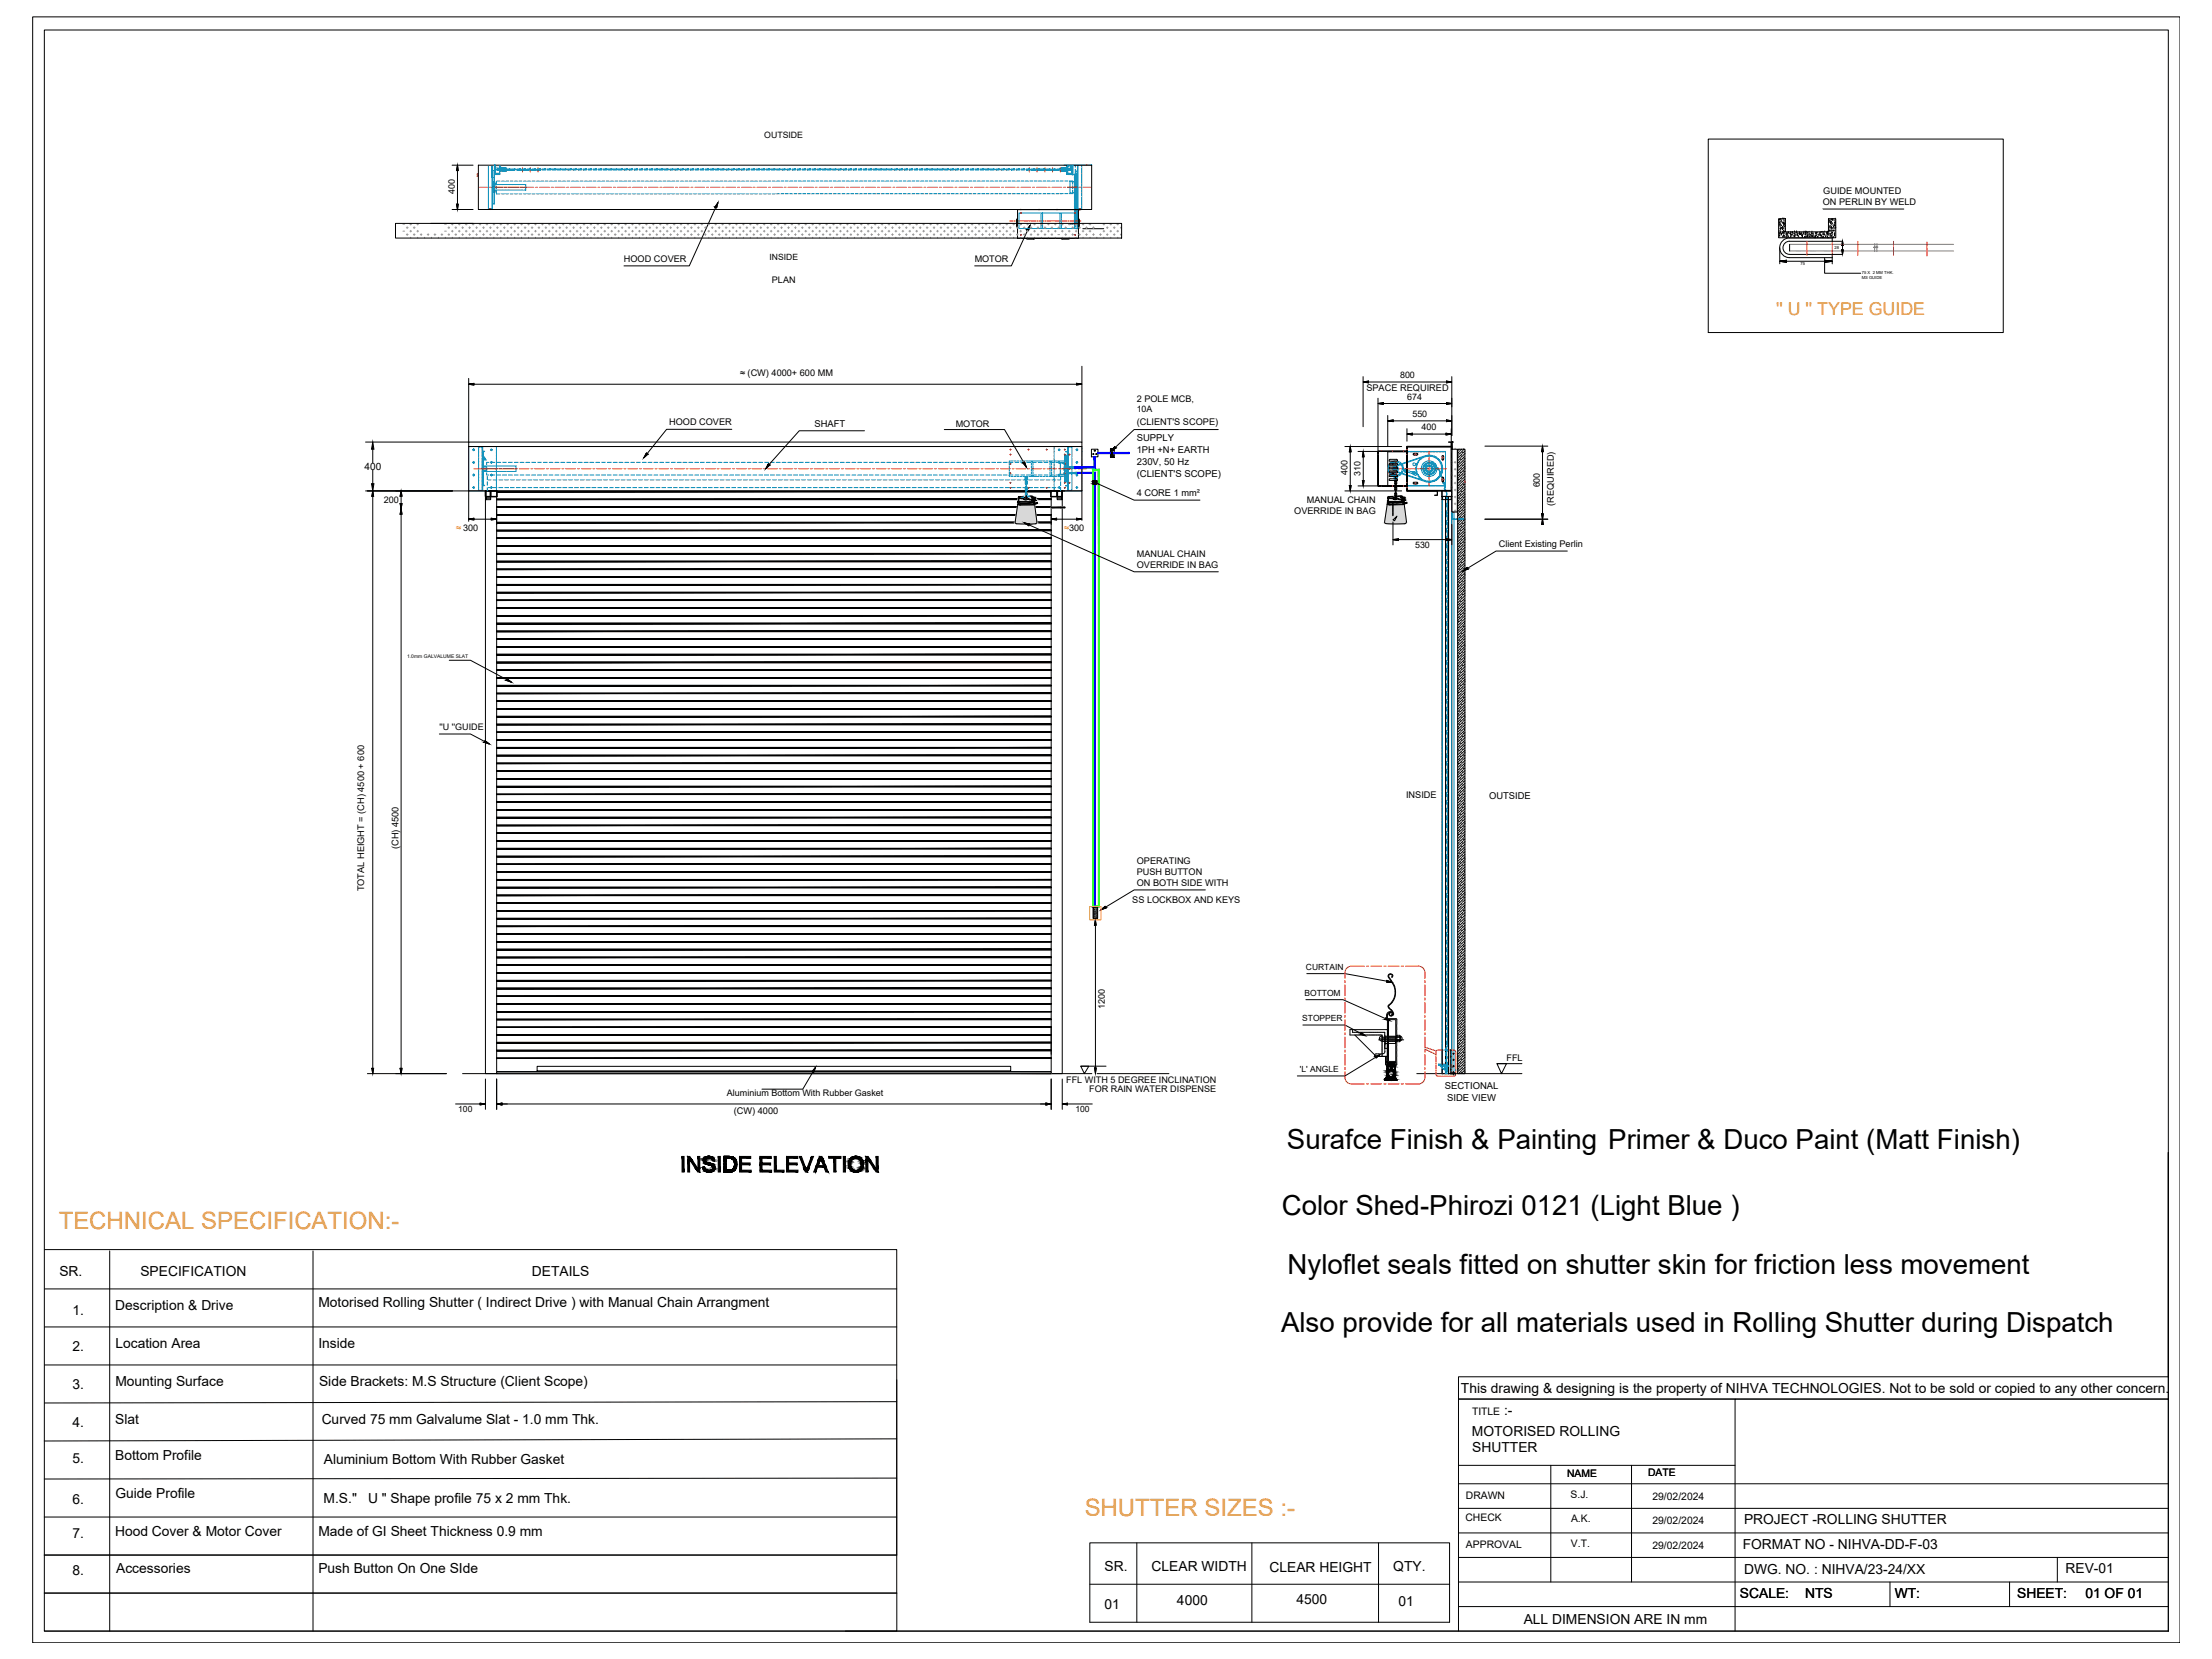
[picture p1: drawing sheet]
<svg xmlns="http://www.w3.org/2000/svg" width="1219mm" height="914mm" viewBox="0 0 1219 914" stroke-linecap="round" stroke-linejoin="round" font-family="sans-serif">
<defs><g id="words">
<g font-size="15.2">
<text x="709" y="633">Surafce Finish &amp; Painting Primer &amp; Duco Paint (Matt Finish)</text>
<text x="706" y="670">Color Shed-Phirozi 0121 (Light Blue )</text>
<text x="710" y="702">Nyloflet seals fitted on shutter skin for friction less movement</text>
<text x="706" y="734">Also provide for all materials used in Rolling Shutter during Dispatch</text>
</g>
<g font-size="13.2" fill="#f8991e">
<text x="32" y="677">TECHNICAL SPECIFICATION:-</text>
<text x="598" y="836">SHUTTER SIZES :-</text>
</g>
<text font-size="9.8" fill="#f8991e" x="979" y="173">'' U '' TYPE GUIDE</text>
<g font-size="7.6">
<text x="33" y="703">SR.</text>
<text x="77" y="703">SPECIFICATION</text>
<text x="293" y="703">DETAILS</text>
<text x="40" y="725">1.</text>
<text x="64" y="722">Description &amp; Drive</text>
<text x="176" y="720">Motorised Rolling Shutter ( Indirect Drive ) with Manual Chain Arrangment</text>
<text x="64" y="743">Location Area</text>
<text x="175" y="743">Inside</text>
<text x="40" y="745">2.</text>
<text x="40" y="766">3.</text>
<text x="64" y="764">Mounting Surface</text>
<text x="176" y="764">Side Brackets: M.S Structure (Client Scope)</text>
<text x="805" y="768">This drawing &amp; designing is the property of NIHVA TECHNOLOGIES. Not to be sold or copied to any other concern.</text>
<text x="829" y="780">:-</text>
<text x="63" y="785">Slat</text>
<text x="177" y="785">Curved 75 mm Galvalume Slat - 1.0 mm Thk.</text>
<text x="40" y="786">4.</text>
<text x="811" y="791">MOTORISED ROLLING</text>
<text x="812" y="801">SHUTTER</text>
<text x="40" y="806">5.</text>
<text x="63" y="805">Bottom Profile</text>
<text x="178" y="807">Aluminium Bottom With Rubber Gasket</text>
<text x="64" y="826">Guide Profile</text>
<text x="40" y="829">6.</text>
<text x="178" y="828">M.S.&quot;</text>
<text x="203" y="828">U &quot; Shape profile 75 x 2 mm Thk.</text>
<text x="961" y="840">PROJECT -ROLLING SHUTTER</text>
<text x="40" y="848">7.</text>
<text x="63" y="847">Hood Cover &amp; Motor Cover</text>
<text x="176" y="847">Made of GI Sheet Thickness 0.9 mm</text>
<text x="961" y="854">FORMAT NO - NIHVA-DD-F-03</text>
<text x="40" y="868">8.</text>
<text x="64" y="867">Accessories</text>
<text x="175" y="867">Push Button On One SIde</text>
<text x="609" y="866">SR.</text>
<text x="635" y="866">CLEAR WIDTH</text>
<text x="700" y="866">CLEAR HEIGHT</text>
<text x="768" y="866">QTY.</text>
<text x="961" y="867">DWG. NO. : NIHVA/23-24/XX</text>
<text x="1138" y="867">REV-01</text>
<text x="959" y="881">SCALE:</text>
<text x="995" y="881">NTS</text>
<text x="1044" y="881">WT:</text>
<text x="1112" y="881">SHEET:</text>
<text x="1149" y="881">01 OF 01</text>
<text x="609" y="887">01</text>
<text x="649" y="884">4000</text>
<text x="715" y="884">4500</text>
<text x="771" y="885">01</text>
<text x="840" y="895">ALL DIMENSION ARE IN mm</text>
</g>
<g font-size="5.7">
<text x="811" y="780">TITLE</text>
<text x="864" y="814">NAME</text>
<text x="908" y="814">DATE</text>
<text x="808" y="826">DRAWN</text>
<text x="866" y="826">S.J.</text>
<text x="911" y="827">29/02/2024</text>
<text x="808" y="838">CHECK</text>
<text x="866" y="839">A.K.</text>
<text x="911" y="840">29/02/2024</text>
<text x="808" y="853">APPROVAL</text>
<text x="866" y="853">V.T.</text>
<text x="911" y="854">29/02/2024</text>
</g>
<text font-size="5.5" x="201" y="259">400</text>
<g font-size="5.2">
<text x="449" y="235">SHAFT</text>
<text x="627" y="243">SUPPLY</text>
<text x="627" y="250">1PH +N+ EARTH</text>
<text x="627" y="257">230V, 50 Hz</text>
<text x="627" y="263">(CLIENT'S SCOPE)</text>
<text x="821" y="441">OUTSIDE</text>
<text x="796" y="600">SECTIONAL</text>
<text x="798" y="607">SIDE VIEW</text>
</g>
<g font-size="5.1">
<text x="1005" y="107">GUIDE MOUNTED</text>
<text x="1005" y="113">ON PERLIN BY WELD</text>
<text x="408" y="207">≈ (CW) 4000+ 600 MM</text>
<text x="753" y="215">SPACE REQUIRED</text>
<text x="369" y="234">HOOD COVER</text>
<text x="627" y="234">(CLIENT'S SCOPE)</text>
<text x="627" y="274">4 CORE 1 mm²</text>
<text x="713" y="283">OVERRIDE IN BAG</text>
<text x="826" y="302">Client Existing Perlin</text>
<text x="627" y="313">OVERRIDE IN BAG</text>
<text x="775" y="440">INSIDE</text>
<text x="220" y="468" transform="rotate(-90 220 468)">(CH) 4500</text>
<text x="627" y="476">OPERATING</text>
<text x="201" y="491" transform="rotate(-90 201 491)">TOTAL HEIGHT = (CH) 4500 + 600</text>
<text x="627" y="488">ON BOTH SIDE WITH</text>
<text x="624" y="497">SS LOCKBOX AND KEYS</text>
<text x="404" y="614">(CW) 4000</text>
</g>
<g font-size="5.1" fill="#f8991e">
<text x="251" y="292">≈ 300</text>
<text x="587" y="293">≈300</text>
</g>
<g font-size="5">
<text x="344" y="144">HOOD COVER</text>
<text x="537" y="144">MOTOR</text>
<text x="425" y="156">PLAN</text>
<text x="627" y="222">2 POLE MCB,</text>
<text x="527" y="236">MOTOR</text>
<text x="784" y="237">400</text>
<text x="743" y="262" transform="rotate(-90 743 262)">400</text>
<text x="212" y="277">200</text>
<text x="720" y="277">MANUAL CHAIN</text>
<text x="856" y="279" transform="rotate(-90 856 279)">(REQUIRED)</text>
<text x="627" y="307">MANUAL CHAIN</text>
<text x="242" y="402">''U ''GUIDE</text>
<text x="627" y="482">PUSH BUTTON</text>
<text x="609" y="556" transform="rotate(-90 609 556)">1200</text>
<text x="830" y="585">FFL</text>
<text x="588" y="597">FFL WITH 5 DEGREE INCLINATION</text>
<text x="401" y="604">Aluminium Bottom With Rubber Gasket</text>
<text x="600" y="602">FOR RAIN WATER DISPENSE</text>
</g>
<g font-size="4.9">
<text x="251" y="107" transform="rotate(-90 251 107)">400</text>
<text x="772" y="208">800</text>
<text x="776" y="220">674</text>
<text x="627" y="227">10A</text>
<text x="778" y="230">550</text>
<text x="750" y="262" transform="rotate(-90 750 262)">310</text>
<text x="849" y="269" transform="rotate(-90 849 269)">600</text>
<text x="780" y="302">530</text>
</g>
<text font-size="4.8" x="421" y="76">OUTSIDE</text>
<g font-size="4.7">
<text x="424" y="143">INSIDE</text>
<text x="720" y="535">CURTAIN</text>
<text x="719" y="549">BOTTOM</text>
<text x="718" y="563">STOPPER</text>
<text x="716" y="591">'L' ANGLE</text>
<text x="253" y="613">100</text>
<text x="593" y="613">100</text>
</g>
<text font-size="2.8" x="224" y="362">1.0mm GALVALUME SLAT</text>
<g font-size="2.3">
<text x="1011" y="137">28</text>
<text x="992" y="146">75</text>
<text x="1026" y="154">MS GUIDE</text>
<text x="1026" y="151">75 X 2 MM THK.</text>
</g>
</g></defs>
<!-- layer: 0 -->
<g fill="none" stroke="#008ab8" stroke-width=".55">
<path d="M269 92h.1M269 93h.1M269 93v1M269 94v1M269 95h.1M269 96h.1M269 97h.1M269 97v1M269 98v1M269 99v1M269 100h.1M271 98h1"/>
<path d="M271 92v6M271 98v1M271 99v1M271 100h.1M271 94h1M271 92h.1M271 93h.1M271 93v2M271 95h.1M271 96h.1M271 97h.1M271 97v1"/>
<path d="M271 100h1M272 94v1M272 95h.1M272 96h.1M272 97h.1M272 97v1M272 98v1M272 99v1M272 100h.1M272 98h1M273 96h2zM273 96h.1"/>
<path d="M273 96v-5v5M273 95h2M273 95v1h1h-1M273 92v1M273 93v2M273 95h.1M273 95l1 1M274 96h.1M274 93v1M274 92v1M274 93h2zM274 94l2-1z"/>
<path d="M274 94h1M274 93h1M275 96h.1M275 94h1M275 93h1M275 92v1M275 95v1M275 91l1 2M276 96h-1M276 91v2h3M276 100h-2v2M276 92v1h1h-1v-1"/>
<path d="M276 94h.1M276 93h.1M276 100h2M277 93h1zM277 94l1-1zM277 94h-2v2M277 94h.1M277 93h.1M278 94h.1M278 93h.1M278 94h1M278 93h1"/>
<path d="M279 94h.1M279 93h.1M279 100h1M279 94h1M279 93h1M279 93h2zM279 94l2-1zM280 94h1M280 93h1M281 94h.1M281 93h.1M281 100h2"/>
<path d="M282 94h.1M282 93h.1M282 93h2zM282 94l2-1zM282 94h1M282 93h1M283 94h1M283 93h1M284 100h1M285 94h.1M285 93h.1M285 93h2z"/>
<path d="M285 94l2-1zM286 94h.1M286 93h.1M286 100h2M286 94h1M286 93h1M287 94h1M287 93h1M288 93h2zM288 94l2-1zM288 94h1M288 93h1"/>
<path d="M288 100h2M289 94h.1M289 93h.1M290 94h.1M290 93h.1M290 94h1M290 93h1M291 93h1zM291 94l1-1zM291 100h1M291 94h1M291 93h1"/>
<path d="M292 94h1M292 93h1M293 94h.1M293 93h.1M293 100h2M293 93h2zM293 94l2-1zM294 94h.1M294 93h.1M294 94h1M294 93h1M295 94h1"/>
<path d="M295 93h1M296 100h1M296 94h1M296 93h1M296 93h2zM296 94l2-1zM297 94h.1M297 93h.1M298 93v1M298 100h2M299 93h2zM299 94l2-1z"/>
<path d="M300 100h2M302 93h2zM302 94l2-1zM303 100h1M305 93h2zM305 94l2-1zM305 100h2M307 93h2zM307 94l2-1zM308 100h1M310 100h2M310 93h2z"/>
<path d="M310 94l2-1zM312 100h2M313 93h2zM313 94l2-1zM315 100h2M316 93h2zM316 94l2-1zM317 100h2M319 93h2zM319 94l2-1zM320 100h1M321 93h2z"/>
<path d="M321 94l2-1zM322 100h2M324 93h2zM324 94l2-1zM324 100h2M327 100h2M327 93h2zM327 94l2-1zM329 100h2M330 93h2zM330 94l2-1zM332 100h1"/>
<path d="M333 93h2zM333 94l2-1zM334 100h2M336 93h1zM336 94l1-1zM337 100h1M338 93h2zM338 94l2-1zM339 100h2M341 93h2zM341 94l2-1zM341 100h2"/>
<path d="M344 100h1M344 93h2zM344 94l2-1zM346 100h2M347 93h2zM347 94l2-1zM349 100h1M350 93h1zM350 94l1-1zM351 100h2M352 93h2zM352 94l2-1z"/>
<path d="M353 100h2M355 93h2zM355 94l2-1zM356 100h1M358 93h2zM358 94l2-1zM358 100h2M361 100h1M361 93h2zM361 94l2-1zM363 100h2M364 93h1z"/>
<path d="M364 94l1-1zM365 100h2M366 93h2zM366 94l2-1zM368 100h1M369 93h2zM369 94l2-1zM370 100h2M372 93h2zM372 94l2-1zM373 100h1M375 93h2z"/>
<path d="M375 94l2-1zM375 100h2M378 100h1M378 93h2zM378 94l2-1zM380 100h1M380 93h2zM380 94l2-1zM382 100h2M383 93h2zM383 94l2-1zM385 100h1"/>
<path d="M386 93h2zM386 94l2-1zM387 100h2M389 93h2zM389 94l2-1zM389 100h2M392 93h2zM392 94l2-1zM392 100h2M394 100h2M394 93h2zM394 94l2-1z"/>
<path d="M397 100h1M397 93h2zM397 94l2-1zM399 100h2M400 93h2zM400 94l2-1zM402 100h1M403 93h2zM403 94l2-1zM404 100h2M406 93h2zM406 94l2-1z"/>
<path d="M406 100h2M408 93h2zM408 94l2-1zM409 100h1M411 100h2M411 93h2zM411 94l2-1zM414 100h1M414 93h2zM414 94l2-1zM416 100h2M417 93h2z"/>
<path d="M417 94l2-1zM418 100h2M420 93h2zM420 94l2-1zM421 100h1M423 93h1zM423 94l1-1zM423 100h2M425 93h2zM425 94l2-1zM426 100h1M428 93h2z"/>
<path d="M428 94l2-1zM430 100h-2M430 100h2M431 93h2zM431 94l2-1zM433 100h1M434 93h2zM434 94l2-1zM435 100h2M437 93h2zM437 94l2-1zM438 100h1"/>
<path d="M439 93h2zM439 94l2-1zM440 100h2M442 93h2zM442 94l2-1zM442 100h2M445 100h2M445 93h2zM445 94l2-1zM447 100h2M448 93h2zM448 94l2-1z"/>
<path d="M450 100h1M451 93h2zM451 94l2-1zM452 100h2M453 93h2zM453 94l2-1zM454 100h2M456 93h2zM456 94l2-1zM457 100h1M459 93h2zM459 94l2-1z"/>
<path d="M459 100h2M462 100h1M462 93h2zM462 94l2-1zM464 100h2M465 93h2zM465 94l2-1zM467 100h1M468 93h1zM468 94l1-1zM469 100h2M470 93h2z"/>
<path d="M470 94l2-1zM471 100h2M473 93h2zM473 94l2-1zM474 100h1M476 93h2zM476 94l2-1zM476 100h2M479 100h1M479 93h2zM479 94l2-1zM481 100h2"/>
<path d="M482 93h1zM482 94l1-1zM483 100h2M484 93h2zM484 94l2-1zM486 100h1M487 93h2zM487 94l2-1zM488 100h2M490 93h2zM490 94l2-1zM491 100h1"/>
<path d="M493 93h2zM493 94l2-1zM493 100h2M495 100h2M496 93h1zM496 94l1-1zM498 100h1M498 93h2zM498 94l2-1zM500 100h2M501 93h2zM501 94l2-1z"/>
<path d="M503 100h1M504 93h2zM504 94l2-1zM505 100h2M507 93h2zM507 94l2-1zM507 100h2M510 93h2zM510 94l2-1zM510 100h1M512 100h2M512 93h2z"/>
<path d="M512 94l2-1zM515 100h1M515 93h2zM515 94l2-1zM517 100h2M518 93h2zM518 94l2-1zM519 100h2M521 93h2zM521 94l2-1zM522 100h2M524 93h2z"/>
<path d="M524 94l2-1zM524 100h2M526 93h2zM526 94l2-1zM527 100h1M529 100h2M529 93h2zM529 94l2-1zM532 100h1M532 93h2zM532 94l2-1zM534 100h2"/>
<path d="M535 93h2zM535 94l2-1zM536 100h2M538 93h2zM538 94l2-1zM539 100h1M541 93h1zM541 94l1-1zM541 100h2M543 93h2zM543 94l2-1zM544 100h1"/>
<path d="M546 100h2M546 93h2zM546 94l2-1zM548 100h2M549 93h2zM549 94l2-1zM551 100h1M552 93h2zM552 94l2-1zM553 100h2M555 93h1zM555 94l1-1z"/>
<path d="M556 100h1M557 93h2zM557 94l2-1zM558 100h2M560 93h2zM560 94l2-1zM560 100h2M563 100h1M563 93h2zM563 94l2-1zM565 100h2M566 93h2z"/>
<path d="M566 94l2-1zM566 93v1M567 94h.1M567 93h.1M567 94h1M567 93h1M568 100h1M568 94h1M568 93h1M569 93h1zM569 94l1-1zM569 94h1"/>
<path d="M569 93h1M570 94h.1M570 93h.1M570 100h2M571 94h.1M571 93h.1M571 94h1M571 93h1M571 93h2zM571 94l2-1zM572 94h1M572 93h1"/>
<path d="M572 100h2M573 94h1M573 93h1M574 94h.1M574 93h.1M574 93h2zM574 94l2-1zM575 94h.1M575 93h.1M575 100h1M575 94h1M575 93h1"/>
<path d="M576 94h1M576 93h1M577 94h.1M577 93h.1M577 93h2zM577 94l2-1zM577 100h2M578 94h.1M578 93h.1M579 94h.1M579 93h.1M579 94h1"/>
<path d="M579 93h1M580 100h1M580 93h2zM580 94l2-1zM580 94h1M580 93h1M581 94h1M581 93h1M582 94h.1M582 93h.1M582 100h2M583 94h.1"/>
<path d="M583 93h.1M583 93h1zM583 94l1-1zM583 94h1M583 93h1M584 94h1M584 93h1M585 93h.1M585 94h1M585 93h1M585 94h2M585 94h.1"/>
<path d="M585 93h2zM585 94l2-1zM586 93h.1M586 94h.1M586 100h-2M586 93h1M586 94h2M586 91h1M587 94h.1M587 93h.1M587 100h1M587 91h.1"/>
<path d="M587 94h1v2M587 94h1M587 93h1M588 94h.1M588 91v2h-1h1v-2M588 93h2zM588 94l2-1zM588 94h1M588 91v2h-3M588 95l1 1M588 94l1 2M588 96h.1"/>
<path d="M589 96h.1M589 91h.1M589 96h2zM589 95h2M589 91h2M589 92v1M589 93h-1M589 94h1M589 93h1M589 91v1M589 100h2v2M589 91h1"/>
<path d="M589 91l1 1M589 96h1M590 93v1M590 92v1M590 93h.1M590 91l1 1M591 91h-1l1 1M591 95l-1 1M591 92v1M591 93v2M591 95h.1M591 95l-1 1h1"/>
<path d="M591 91h1M591 96v-5v6M591 91v1M591 96h.1M592 91h.1M592 91l1 1M592 98h1M592 97h1M592 98v1M592 100h.1M593 91h.1M593 97v1h-1"/>
<path d="M593 92h.1M593 93v1M593 94v1M593 95h.1M593 96h.1M593 96v1M593 96h-1M593 99h-1l1 1M593 97h-1M593 97h1M593 99l1 1zM593 95v1"/>
<path d="M593 97v1M593 98v1M593 100h.1M593 96h1M593 98h1M593 91h1M594 94v6M594 98h.1M594 98v1M594 100h.1M594 91v1M594 92h.1"/>
<path d="M594 93h.1M594 93v1M594 100v1M594 94v1M594 95h.1M594 96h.1M594 97h.1M594 97v1M594 99v1M595 91l-1 1M595 91h1M596 91h.1"/>
<path d="M596 91v1M596 92h.1M596 93h.1M596 93v1M596 94v1M596 95h.1M596 96h.1M596 97h.1M596 97v1M596 98v1M596 99v1M596 100h.1"/>
<path d="M597 91h.1M597 91h1M598 91h1M599 91h1M600 91h.1M601 91h.1M602 91h-1M269 115h1M269 101h.1M269 101v1M269 102v1M269 103h.1"/>
<path d="M269 104h.1M269 105h.1M269 105v1M269 106v1M269 107v1M269 108h.1M269 109h.1M269 109v1M269 110v1M269 111v1M269 112h.1M269 113h.1"/>
<path d="M269 113v1M269 114v1M270 115h.1M271 115h.1M271 101h.1M271 101v1M271 102v1M271 103h.1M271 104h.1M271 105h.1M271 105v1M271 106v1"/>
<path d="M271 107v1M271 108h.1M271 109h.1M271 109v1M271 110v1M271 111v1M271 112h.1M271 113h.1M271 113v1M271 114v1M271 105h1M271 104h1"/>
<path d="M271 112h1M271 102h1M272 101h.1M272 101v1M272 102v1M272 103h.1M272 104h.1M272 105h.1M272 105v1M272 106v1M272 107v1M272 108h.1"/>
<path d="M272 109h.1M272 109v1M272 110v1M272 111v1M272 112h.1M272 101l-1 1h1M272 106l-1 1M272 104h1M272 102h1M272 104v1h1v-1M272 100l1 1zM272 103v1"/>
<path d="M272 106h1M272 101h1h-1M273 105h-1v1M273 101v1M273 103h.1M273 103v1M273 105v1M273 105h1M273 102h1M274 103v1M274 105v2h2M274 105h1"/>
<path d="M274 102h1M275 105h1M275 102h1M276 105h.1M276 102h.1M276 107h2M277 105h.1M277 102h.1M277 105h1M277 102h1M278 105h1M278 102h1"/>
<path d="M279 107h1M279 105h1M279 102h1M280 105h.1M280 102h.1M281 105h.1M281 102h.1M281 107h2M281 105h1M281 102h1M282 105h1M282 102h1"/>
<path d="M283 105h1M283 102h1M284 107h1M284 105h.1M284 102h.1M285 105h.1M285 102h.1M285 105h1M285 102h1M286 107h2M286 105h1M286 102h1"/>
<path d="M287 105h1M287 102h1M288 105h.1M288 102h.1M288 107h2M289 105h.1M289 102h.1M289 102h1M290 103h.1M290 103v1M290 104l-1 1M291 107h1"/>
<path d="M293 107h2M296 107h1M298 107h2M300 107h2M303 107h1M305 107h2M308 107h1M310 107h2M312 107h2M315 107h2M317 107h2M320 107h1"/>
<path d="M322 107h2M324 107h2M327 107h2M329 107h2M332 107h1M334 107h2M337 107h1M339 107h2M341 107h2M344 107h1M346 107h2M349 107h1"/>
<path d="M351 107h2M353 107h2M356 107h1M358 107h2M361 107h1M363 107h2M365 107h2M368 107h1M370 107h2M373 107h1M375 107h2M378 107h1"/>
<path d="M380 107h1M382 107h2M385 107h1M387 107h2M389 107h2M392 107h2M394 107h2M397 107h1M399 107h2M402 107h1M404 107h2M406 107h2"/>
<path d="M409 107h1M411 107h2M414 107h1M416 107h2M418 107h2M421 107h1M423 107h2M426 107h1M430 107h-2M430 107h2M433 107h1M435 107h2"/>
<path d="M438 107h1M440 107h2M442 107h2M445 107h2M447 107h2M450 107h1M452 107h2M454 107h2M457 107h1M459 107h2M462 107h1M464 107h2"/>
<path d="M467 107h1M469 107h2M471 107h2M474 107h1M476 107h2M479 107h1M481 107h2M483 107h2M486 107h1M488 107h2M491 107h1M493 107h2"/>
<path d="M495 107h2M498 107h1M500 107h2M503 107h1M505 107h2M507 107h2M510 107h1M512 107h2M515 107h1M517 107h2M519 107h2M522 107h2"/>
<path d="M524 107h2M527 107h1M529 107h2M532 107h1M534 107h2M536 107h2M539 107h1M541 107h2M544 107h1M546 107h2M548 107h2M551 107h1"/>
<path d="M553 107h2M556 107h1M558 107h2M560 107h2M562 118v1M562 119h.1M562 120h.1M562 117v1M562 117h1M563 107h1M563 117h1M564 117h.1"/>
<path d="M565 117h.1M565 107h2M565 117h1M566 117h1M567 117h1M568 107h1M568 117h.1M569 117h.1M569 117h1M570 107h2M570 117h1M571 117h1"/>
<path d="M572 117h.1M572 107h2M573 117h.1M573 117h1M574 117v1M574 118v1M574 119h.1M574 120h.1M574 117h1M575 117v1M575 118v1M575 119h.1"/>
<path d="M575 120h.1M575 107h1M575 117h1M576 117h.1M577 117h.1M577 107h2M577 117h1M578 117h1M579 117h1M580 107h1M580 117h.1M581 117h.1"/>
<path d="M582 117h.1M582 107h2M582 117h1M583 117h1M584 117h.1M584 117v1M584 118v1M584 119h.1M584 120h.1M585 117h.1M585 117v1M585 118v1"/>
<path d="M585 119h.1M585 120h.1M585 117h1M586 107h-2M586 117h1M587 107h1M587 117h1M588 117h.1M589 117h.1M589 117h1M590 101v1M590 102h.1"/>
<path d="M590 103h.1M590 103v1M590 104v1M590 105v1M590 106h.1M590 100v1M590 117h1M591 106h.1M591 100h.1M591 117h1M591 105v2h-2M591 102v2"/>
<path d="M591 106h3M591 100h3M592 106l1 1M592 105h1M592 115h1M592 120h1M592 119h1M592 118h1M592 117h1M592 114l1 1M592 114h1M592 113h1"/>
<path d="M592 111h1M592 110h1M592 109h1M592 108h1M592 107l1 1M592 103h1M592 101h1M592 106h1M592 101h.1M592 102v1M592 103v1M592 105h.1"/>
<path d="M592 105v1M592 108h.1M592 109h.1M592 110v1M592 113h.1M592 115v1M592 117v6M593 112h-1h1M593 104h-1h1M593 101h-1l1 1M593 117h-1M593 116h-1"/>
<path d="M593 114h-1M593 111l-1 1M593 101h1v1zM593 104h1zM593 106v1l1-1M593 107l1 1v-1M593 110h1M593 112l1-1v1M593 112h1zM593 114v1l1-1M593 116h1M593 120l1-1v1"/>
<path d="M593 120h1M593 101h.1M593 102v1M593 103v1M593 105h.1M593 105v1M593 108h.1M593 109h.1M593 110v1M593 113h.1M593 113v1M593 115v1"/>
<path d="M593 118h.1M593 118v1M593 114h1M593 105h1M593 115h1M593 119h1M593 118h1M593 117h1M593 113h1M593 111h1M593 109h1M593 108h1"/>
<path d="M593 103h1M593 101h1M593 106h1M594 101h.1M594 102v1M594 103v1M594 105h.1M594 105v1M594 108h.1M594 109h.1M594 110v1M594 113h.1"/>
<path d="M594 115v1M594 117h.1M594 118h.1M594 118v1M594 117h-1M594 116h.1M594 119v1M594 120h.1M594 115h1M594 101v3M594 106v1M594 107v1"/>
<path d="M594 109v2M594 111v1M594 112v1M594 113v2M594 101v1M594 103h.1M594 104h.1M594 109v1M594 112h.1M594 113v1M594 114v1M594 115h.1"/>
<path d="M595 115h.1M596 115h.1M596 101h.1M596 101v1M596 102v1M596 103h.1M596 104h.1M596 105h.1M596 105v1M596 106v1M596 107v1M596 108h.1"/>
<path d="M596 109h.1M596 109v1M596 110v1M596 111v1M596 112h.1M596 113h.1M596 113v1M596 114v1M562 125v1M562 121h.1M562 121v1M562 122v1"/>
<path d="M562 123v1M562 124h.1M562 125h.1M562 126h1M563 126h1M564 126h.1M565 126h.1M565 126h1M566 126h1M567 126h1M568 126h.1M569 126h.1"/>
<path d="M569 126h1M570 126h1M571 126h1M572 126h.1M573 126h.1M573 126h1M574 121h.1M574 121v1M574 122v1M574 123v1M574 124h.1M574 125h.1"/>
<path d="M574 125v1M574 126h1M575 121h.1M575 121v1M575 122v1M575 123v1M575 124h.1M575 125h.1M575 125v1M575 126h1M576 126h.1M577 126h.1"/>
<path d="M577 126h1M578 126h1M579 126h1M580 126h.1M581 126h.1M582 126h.1M582 126h1M583 126h1M584 126h.1M584 121h.1M584 121v1M584 122v1"/>
<path d="M584 123v1M584 124h.1M584 125h.1M584 125v1M585 126h.1M585 121h.1M585 121v1M585 122v1M585 123v1M585 124h.1M585 125h.1M585 125v1"/>
<path d="M585 126h1M586 126h1M587 126h1M588 126h.1M589 126h.1M589 126h1M590 126h1M591 123h-1h1M591 123h.1M591 126h1M592 123h.1M592 122l1 1"/>
<path d="M592 125v1M592 121h1M592 122h1M592 123v1M592 124h.1M592 125h.1M592 123l1 1M592 123h1M593 122h1M593 122v1l1-1M593 121h.1M593 124h.1"/>
<path d="M593 125h.1M593 126h.1M593 121h1M593 123l1 1M593 123h1M594 121h.1M594 126h.1M594 122h.1M594 122v1M594 124h.1M594 125h.1M258 247h.1"/>
<path d="M258 248h.1M258 248v1M258 249v1M258 250v1M258 251h.1M258 252h.1M258 253h.1M258 253v1M258 254v1M258 255h.1M258 256h.1M258 256v1"/>
<path d="M258 257v1M258 258v1M258 259h.1M258 260h.1M259 246l-1 1M259 246h.1M260 246h.1M260 246h1M260 248h2M260 255h2M261 248h.1M261 255h.1"/>
<path d="M261 247v1M261 254v1M261 246h1M262 246h1M263 246h.1M264 246h.1M264 246h2M264 247h.1M264 248h.1M264 248v1M264 249v1M264 250v1"/>
<path d="M264 251h.1M264 252h.1M264 253h.1M264 253v1M264 254v1M264 255h.1M264 256h.1M264 256v1M264 257v1M264 258v1M264 259h.1M264 260h.1"/>
<path d="M265 246h-1v1M265 246h1M265 246l1 1M266 247h.1M266 248h.1M266 248v1M266 249v1M266 250v1M266 251h.1M266 252h.1M266 253h.1M266 253v1"/>
<path d="M266 254v1M266 255h.1M266 256h.1M266 256v1M266 257v1M266 258v1M266 259h.1M266 260h.1M266 246h1M266 248v20M266 257h1M266 260h1"/>
<path d="M266 250h.1M266 254h.1M266 251v1M266 252v1M266 258h.1M266 259h1M267 249h-1M267 252h.1M267 254h.1M267 249l-1 1M267 246h.1M267 257h.1"/>
<path d="M267 260h.1M267 257h1M267 259h1M267 253h.1M267 253v1M267 253h1M268 246h.1M268 260h1M268 257h1M268 253v1M268 257v2M268 257v1"/>
<path d="M268 258v1M268 259h.1M268 246h1M269 257h.1M269 260h.1M269 246h1M270 255h-2v1M270 257h.1M270 260h.1M270 246h1M270 248h1M270 255h3"/>
<path d="M270 257h1M270 260h1M271 248h-1M271 255h-1M271 246h.1M271 247v1M271 254v1M271 248h.1M271 255h.1M271 257h1M271 260h1M272 246h.1"/>
<path d="M272 257h1M272 260h1M273 246h.1M273 257h.1M273 260h.1M273 246l1 1M274 247h.1M274 248h.1M274 248v1M274 249v1M274 250v1M274 251h.1"/>
<path d="M274 252h.1M274 253h.1M274 253v1M274 254v1M274 255h.1M274 256h.1M274 256v1M274 257v1M274 258v1M274 259h.1M274 257h.1M274 255h2"/>
<path d="M274 260h.1M274 257h1M274 260h1M275 257h1M275 260h1M276 257h1M276 260h1M277 257h.1M277 260h.1M277 255h2M278 257h.1M278 260h.1"/>
<path d="M278 257h1M278 260h1M279 257h1M279 260h1M280 257h1M280 260h1M280 255h2M281 257h.1M281 260h.1M282 257h.1M282 260h.1M283 257h.1"/>
<path d="M283 260h.1M283 257h1M283 260h1M283 255h3M284 257h.1M284 258h.1M284 258v1M284 259v1M287 255h2M290 255h2M293 255h2M296 255h2"/>
<path d="M299 255h3M303 255h2M306 255h2M309 255h2M312 255h2M316 255h2M319 255h2M322 255h2M325 255h2M328 255h3M332 255h2M335 255h2"/>
<path d="M338 255h2M341 255h2M344 255h3M348 255h2M351 255h2M354 255h2M357 255h2M360 255h3M364 255h2M367 255h2M370 255h2M373 255h2"/>
<path d="M376 255h3M380 255h2M383 255h2M386 255h2M389 255h3M392 255h3M396 255h2M399 255h2M402 255h2M405 255h3M409 255h2M412 255h2"/>
<path d="M415 255h2M418 255h2M421 255h3M425 255h2M428 255h2M431 255h2M434 255h2M437 255h3M441 255h2M444 255h2M447 255h2M450 255h2"/>
<path d="M454 255h2M457 255h2M460 255h2M463 255h2M466 255h2M470 255h2M473 255h2M476 255h2M479 255h2M482 255h2M486 255h2M489 255h2"/>
<path d="M492 255h2M495 255h2M498 255h3M502 255h2M505 255h2M508 255h2M511 255h2M515 255h2M518 255h2M521 255h2M524 255h2M527 255h2"/>
<path d="M531 255h2M534 255h2M537 255h2M540 255h2M543 255h3M547 255h2M550 255h2M553 255h2M556 255v1M556 257v1M556 259v1M557 254h-1v1h2"/>
<path d="M557 254h1M559 254h1M559 255h3M561 254h1M562 254h1M563 255h2M564 254h1M565 254h1M566 255h2M567 254h1M568 254v1M568 255v1"/>
<path d="M568 257v1M568 259v1M569 254h1M569 255h2M569 254v1M569 255v1M569 257v1M569 259v1M570 254h1M572 254h1M572 255h2M573 254h1"/>
<path d="M575 254h1M575 255h3M577 254h1M578 254h1M579 254v1h2M579 255v1M579 257v1M579 259v1M580 254v1M580 255v1M580 257v1M580 259v1"/>
<path d="M580 254h1v1M581 247h.1M581 248h.1M581 248v1M581 249v1M581 250v1M581 251h.1M581 252h.1M581 253h.1M581 253v1M581 255h.1M581 256h.1"/>
<path d="M581 256v1M581 257v1M581 258v1M581 259h.1M581 260h.1M581 246v1M581 254h2M582 246h.1M582 255h2M582 246h1M583 254h1M583 246h1"/>
<path d="M583 255l1-1v1M583 248h1M583 255h1M584 248h-1M584 247v1M584 255h.1M584 246h1M584 256v1M584 257h.1M584 258h.1M584 258v1M584 259v1"/>
<path d="M585 254h1M585 246h.1M585 255l-1 1M585 255h1v1M585 255h1M586 246h.1M586 255h1M586 254h1M586 246h1M586 257v2M587 254v9h-1M587 256h.1"/>
<path d="M587 255h.1M587 251h1M587 253h.1M587 257h.1M587 253v1M587 259h.1M587 258h.1M587 260h.1M587 246h1M587 252h.1M588 256v1M588 254v1"/>
<path d="M588 253h.1M588 255h.1M588 257v1M588 252h.1M588 256h.1M588 259h.1M588 260h.1M588 249h-1h1v1M588 246h1M588 249h1M588 253v1M588 258v1"/>
<path d="M588 250v1M588 251h.1M589 247h.1M589 248h.1M589 248v20M589 246h1M589 248v1M589 249v1M589 250v1M589 251h.1M589 252h.1M589 253h.1"/>
<path d="M589 253v1M589 254v1M589 255h.1M589 256h.1M589 256v1M589 257v1M589 258v1M589 259h.1M589 260h.1M589 246h2M589 246v1M589 258l1-1v1z"/>
<path d="M589 257h1l-1 1zM591 258l1-1v1zM591 257h1l-1 1zM591 247h.1M591 248h.1M591 248v1M591 249v1M591 250v1M591 251h.1M591 252h.1M591 253h.1M591 253v1"/>
<path d="M591 254v1M591 255h.1M591 256h.1M591 256v1M591 257v1M591 258v1M591 259h.1M591 260h.1M591 246h-1l1 1M591 246h1M592 246h1M592 258l1-1v1z"/>
<path d="M592 257h1l-1 1zM593 246h.1M593 255h1M593 255l1-1v1M593 248h1M594 248h-1M594 247v1M594 246h.1M594 255h.1M594 246h1M595 246h1M596 246v1"/>
<path d="M596 247h.1M596 248h.1M596 248v1M596 249v1M596 250v1M596 251h.1M596 252h.1M596 253h.1M596 253v1M596 254v1M596 255h.1M596 256h.1"/>
<path d="M596 256v1M596 257v1M596 258v1M596 259h.1M596 260h.1M765 258v1M765 258h.1M765 259v1M765 257h.1M765 260h1M766 258h.1M766 259h.1"/>
<path d="M766 256l-1 1M766 257v1M766 259v1M766 255v1M766 256v1M766 255h.1M766 256h2M767 256h-1M767 257h1M767 255v1M767 255h.1M768 260h-1"/>
<path d="M768 255h-1M768 258v1M768 260h1M768 255h1M768 255h.1M768 259h.1M768 257v1M768 254h.1M768 257h2l1 2-2 1-1-2zM768 258h.1M768 259l1 1M769 257h-1"/>
<path d="M769 258h-1M769 259h.1M769 256h-1M769 254h-1M769 255v1M769 258h1v1l-1-1zM769 258h.1M769 254h1M769 256v1M769 257l1 1M769 260h1M769 255h.1"/>
<path d="M770 259h-1M770 255h.1M770 256l-1 1M770 254h.1M770 257h-1M770 258h.1M770 259h.1M770 260h1M770 255h1M771 256h-1M771 254v1M771 257h-1"/>
<path d="M771 255l1 1M771 256h.1M771 255h1M772 256h.1M772 255h.1M772 256l1 1M773 256h.1M773 257v1M773 259v1M773 255l-1 1M773 259h.1M773 258h.1"/>
<path d="M773 256v1M773 258h1M774 259h-1M774 255h-1M774 256h-1M774 260h.1M774 259v1M774 260h1M774 255h.1M775 255h-1M775 259h-1M775 259h.1"/>
<path d="M775 255h.1M775 259h1M775 249h1M776 259h.1M776 254l-1 1M776 255h.1M776 249h1M776 259l1 1M777 254h-1M777 255h-1M777 260h1M777 249h1"/>
<path d="M777 254h.1M778 254h-1M778 249h.1M778 260h.1M778 254h.1M779 249h.1M779 256h.1M779 253l-1 1M779 255v1M779 257h1M779 254h.1M779 255h1"/>
<path d="M779 260h.1M779 249h1M780 260v1M780 253h-1M780 253l-1 1M780 255v1M780 256v1M780 249h1M780 253h.1M781 253h-1M781 249h1M781 253h.1"/>
<path d="M782 249h.1M782 252l-1 1M782 253h.1M782 253h1h1v-1h1v-1l1 1v-1v1l1-1h1h1v1l1-1v1l1-1v1h1v1h1v1h1v1l1 1h-1l1 1h-1l1 1v1v1h-1l1 1h-1v1h-1v1h-1l1 1h-1h-1v1h-1l-1 1v-1l-1 1v-1l-1 1v-1l-1 1v-1h-1h-1v-1h-1v-1h-1v-1h-1h1l-1-1v-1h-1l1-1h-1l1-1h-1l1-1h-1l1-1v-1h1v-1zM783 249h.1M783 252h-1M783 252l-1 1M783 258v1M783 249h1M783 258h.1M783 259l1 1M783 252h.1"/>
<path d="M784 252h-1M784 257h.1M784 260h.1M784 256v1M784 259h.1M784 258h.1M784 249h1M784 252h.1M784 259v1M784 255v1M784 257v1M784 260h1"/>
<path d="M785 257h.1M785 258v1M785 259v1M785 258h.1M785 259h.1M785 256h.1M785 257v1M785 249h1M785 251l-1 1M785 260l1 1M785 255h.1M785 256v1"/>
<path d="M786 252h-1M786 258v1M786 255v1M786 259v1M786 251h-1M786 255h-1M786 249h.1M786 257v1v-1M786 260h1M786 256l-1 1M786 255h.1M786 257h.1"/>
<path d="M786 256h.1M786 251h.1M786 258h.1M786 259l1 1M786 259h1M787 257h1h-1M787 254h-1M787 251h-1M787 249h.1M787 256h-1M787 257l-1 1M787 259v1"/>
<path d="M787 255h.1M787 251h.1M787 257h-1M787 256h.1M787 254h.1M787 251h1M787 249h1M787 255l-1 1M787 257h.1M788 254h.1M788 255h-1M788 251h.1"/>
<path d="M788 255h.1M788 257h.1M788 257l1-1v1M788 256h-1M788 257h1M788 260h-1M788 256h1M788 260h.1M788 260h1M788 249h1M788 251h1M788 254h1"/>
<path d="M789 257v1M789 255h.1M789 255v1M789 259l-1 1M789 259v1M789 258h.1M789 251h.1M789 259h.1M789 249h1M789 257l1 1M789 254h1M789 255h1h-1"/>
<path d="M789 251h1M789 256h1h-1M789 260h.1M790 257v1M790 255v1M790 251v1M790 255h.1M790 259l-1 1M790 258v1M790 249h.1M790 256v1M790 256h.1"/>
<path d="M790 251h.1M790 255l1 1M790 256h1M790 257l1 1zM790 259v1M790 255h1M790 252h1M791 259l-1 1M791 249h.1M791 259h.1M791 257h.1M791 258h.1"/>
<path d="M791 260l-1 1M791 251v1M791 257v1M791 260h.1M791 256h.1M791 258v1M791 252h1M791 256l1 1zM791 249h1M791 256l1 1M792 257h.1M792 257l1 1z"/>
<path d="M792 257v1M792 253h.1M792 259v1M792 258h.1M792 259h.1M792 258h1h-1zM792 252v1M792 249h1M792 259h1M792 258l1 1M792 253h1M793 253h.1"/>
<path d="M793 259h.1M793 254h.1M793 249h1M793 253l1 1M793 259l1 1zM794 254v1M794 249h.1M794 255h.1M794 256h1M795 255v1M795 256v1M795 249h.1"/>
<path d="M795 260h.1M795 257v1M795 259h.1M795 258v1M795 259v1M795 258h.1M795 249h1M796 249h1M797 250h.1M797 250v1M797 251v1M797 252v1"/>
<path d="M797 253h.1M797 254h.1M797 254v1M797 255v1M797 256v1M797 257h.1M797 258h.1M797 258v1M797 259v1M258 270v1M258 260v1M258 261v1"/>
<path d="M258 262v1M258 263h.1M258 264h.1M258 264v1M258 265v1M258 266v1M258 267h.1M258 268h.1M258 269h.1M258 269v1M259 271h.1M260 271h.1"/>
<path d="M260 271h1M260 269h2M260 262h2M261 268v1M261 261v1M261 271h1M261 269h.1M261 262h.1M262 271h1M263 271h.1M264 271h.1M264 260v1"/>
<path d="M264 261v1M264 262v1M264 263h.1M264 264h.1M264 264v1M264 265v1M264 266v1M264 267h.1M264 268h.1M264 269h.1M264 269v1M265 271l1-1v1"/>
<path d="M266 270h-2v1h1M266 260v1M266 261v1M266 262v1M266 263h.1M266 264h.1M266 264v1M266 265v1M266 266v1M266 267h.1M266 268h.1M266 269h.1"/>
<path d="M266 269v1M266 267l1 1M266 271h1M266 270v1M266 266h.1M267 271h.1M268 271h.1M268 260v2h2M268 271h1M269 263v1M269 266v2M269 269v2"/>
<path d="M269 264h2M269 271h1M270 271h1M270 262h3M271 268l-1 1M271 261l-1 1M271 271h.1M271 261v1M271 268v1M271 269h.1M271 262h.1M271 269h-2"/>
<path d="M272 271h.1M272 269h2M272 264h2M273 271h.1M274 270l-1 1M274 260v1M274 261v1M274 262v1M274 263h.1M274 264h.1M274 264v1M274 265v1"/>
<path d="M274 266v1M274 267h.1M274 268h.1M274 269h.1M274 269v1M274 262h2M275 269h2M275 264h2M277 262h2M278 269h2M278 264h2M280 262h2"/>
<path d="M281 269h3M281 264h3M283 262h3M285 269h2M285 264h2M287 262h2M288 269h2M288 264h2M290 262h2M291 269h2M291 264h2M293 262h2"/>
<path d="M294 269h2M294 264h2M296 262h2M297 269h3M297 264h3M299 262h3M301 269h2M301 264h2M303 262h2M304 269h2M304 264h2M306 262h2"/>
<path d="M307 269h2M307 264h2M309 262h2M310 269h2M310 264h2M312 262h2M313 269h3M313 264h3M316 262h2M317 269h2M317 264h2M319 262h2"/>
<path d="M320 269h2M320 264h2M322 262h2M323 269h2M323 264h2M325 262h2M326 269h2M326 264h2M328 262h3M329 269h3M329 264h3M332 262h2"/>
<path d="M333 269h2M333 264h2M335 262h2M336 269h2M336 264h2M338 262h2M339 269h2M339 264h2M341 262h2M342 269h2M342 264h2M344 262h3"/>
<path d="M346 269h2M346 264h2M348 262h2M349 269h2M349 264h2M351 262h2M352 269h2M352 264h2M354 262h2M355 269h2M355 264h2M357 262h2"/>
<path d="M358 269h3M358 264h3M360 262h3M362 269h2M362 264h2M364 262h2M365 269h2M365 264h2M367 262h2M368 269h2M368 264h2M370 262h2"/>
<path d="M371 269h2M371 264h2M373 262h2M374 269h3M374 264h3M376 262h3M378 269h2M378 264h2M380 262h2M381 269h2M381 264h2M383 262h2"/>
<path d="M384 269h2M384 264h2M386 262h2M387 269h2M387 264h2M389 262h3M390 269h3M390 264h3M392 262h3M394 269h2M394 264h2M396 262h2"/>
<path d="M397 269h2M397 264h2M399 262h2M400 269h2M400 264h2M402 262h2M403 269h2M403 264h2M405 262h3M407 269h2M407 264h2M409 262h2"/>
<path d="M410 269h2M410 264h2M412 262h2M413 269h2M413 264h2M415 262h2M416 269h2M416 264h2M418 262h2M419 269h2M419 264h2M421 262h3"/>
<path d="M423 269h2M423 264h2M425 262h2M426 269h2M426 264h2M428 262h2M429 269h2M429 264h2M431 262h2M432 269h2M432 264h2M434 262h2"/>
<path d="M435 269h3M435 264h3M437 262h3M439 269h2M439 264h2M441 262h2M442 269h2M442 264h2M444 262h2M445 269h2M445 264h2M447 262h2"/>
<path d="M448 269h2M448 264h2M450 262h2M451 269h3M451 264h3M454 262h2M455 269h2M455 264h2M457 262h2M458 269h2M458 264h2M460 262h2"/>
<path d="M461 269h2M461 264h2M463 262h2M464 269h2M464 264h2M466 262h2M468 269h2M468 264h2M470 262h2M471 269h2M471 264h2M473 262h2"/>
<path d="M474 269h2M474 264h2M476 262h2M477 269h2M477 264h2M479 262h2M480 269h2M480 264h2M482 262h2M484 269h2M484 264h2M486 262h2"/>
<path d="M487 269h2M487 264h2M489 262h2M490 269h2M490 264h2M492 262h2M493 269h2M493 264h2M495 262h2M496 269h3M496 264h3M498 262h3"/>
<path d="M500 269h2M500 264h2M502 262h2M503 269h2M503 264h2M505 262h2M506 269h2M506 264h2M508 262h2M509 269h2M509 264h2M511 262h2"/>
<path d="M512 269h3M512 264h3M515 262h2M516 269h2M516 264h2M518 262h2M519 269h2M519 264h2M521 262h2M522 269h2M522 264h2M524 262h2"/>
<path d="M525 269h2M525 264h2M527 262h2M529 269h2M529 264h2M531 262h2M532 269h2M532 264h2M534 262h2M535 269h2M535 264h2M537 262h2"/>
<path d="M538 269h2M538 264h2M540 262h2M541 269h2M541 264h2M543 262h3M545 269h2M545 264h2M547 262h2M548 269h2M548 264h2M550 262h2"/>
<path d="M551 269h2M551 264h2M553 262h2M554 269h2M554 264h2M556 260v1M557 269h3M557 264h3M557 263h1M558 262h-2v1h1M559 263h1M559 262h3"/>
<path d="M561 269h2M561 263h1M561 264h2M562 263h1M562 274h1M563 262h2M564 274h.1M564 269h2M564 263h1M564 264h2M564 274h1M565 263h1v1h-1z"/>
<path d="M565 273l1-1v1M565 273l1 1M565 270l1 1v-1M565 265h1v2M565 270h1M565 263l1 1M565 263h1M566 272l-1 1M566 275v1v-1M566 274v-1v1M566 269h-1M566 268l-1 1"/>
<path d="M566 263h.1M566 267v-2v2M566 265h-1l1 2M566 268v1v-1M566 267h.1M566 265v1M566 264v-1v1M566 271h.1M566 274v1M566 268h-1M566 272v1M566 269h.1"/>
<path d="M566 265h.1M566 262h2M566 273v1M566 270h.1M566 268v1M567 269h2M567 263h1M567 264h2M568 274h-2M568 273l-2 1M568 260v1M568 262v1"/>
<path d="M569 263h1M569 262h2M569 260v1M569 262v1M570 269h2M570 263h1M570 264h2M572 263h1M572 262h2M573 269h3M573 264h3M573 263h1"/>
<path d="M575 263h1M575 262h3M577 269h2M577 263h1M577 264h2M578 263h1M579 260v1M580 260v1M580 262v1M580 269h2M580 264h2M581 262h-2v1"/>
<path d="M581 260v1M581 261v1M581 262v1h-1M581 263h.1M581 264h.1M581 264v1M581 265v1M581 266v1M581 267h.1M581 268h.1M581 269h.1M581 269v1"/>
<path d="M581 270v1M581 263h2M582 271h.1M582 262h2M582 271h1M583 269h2v2h-1M583 263h1M583 271h1M583 269h1M583 262h1M584 268l-1 1M584 261l-1 1"/>
<path d="M584 261v1M584 268v1M584 260v1M584 261h1M585 266v2M585 271h.1M585 261h1M586 271h.1M586 263h-1v1h-2M586 261h1M586 271h1M586 260v2h-1"/>
<path d="M587 263h.1M587 265v1M587 264h.1M587 261h.1M587 271h1M587 262v1M587 264v1M588 262v1M588 263h.1M588 264v1M588 261h.1M588 264h.1"/>
<path d="M588 271h1M588 265v1M588 260v1M588 261v1M588 267v1h-1h1M588 266v1M589 271v-1v1h1M589 268h-1M589 269h.1M589 269v1M589 270v1M589 270h2l-1 1h1"/>
<path d="M589 260v1M589 261v1M589 262v1M589 263h.1M589 264h.1M589 264v1M589 265v1M589 266v1M589 267h.1M589 268h.1M589 261l1-1v1zM589 260h1l-1 1z"/>
<path d="M591 261l1-1v1zM591 260h1l-1 1zM591 260v1M591 261v1M591 262v1M591 263h.1M591 264h.1M591 264v1M591 265v1M591 266v1M591 267h.1M591 268h.1"/>
<path d="M591 269h.1M591 269v1M591 271h1M592 271h1M592 261l1-1v1zM592 260h1l-1 1zM593 271h.1M593 262h1M593 269h1M594 268l-1 1M594 261l-1 1M594 261v1"/>
<path d="M594 268v1M594 271h.1M594 268v1h-1M594 271h1M595 271h1M596 270v1M596 260v1M596 261v1M596 262v1M596 263h.1M596 264h.1M596 264v1"/>
<path d="M596 265v1M596 266v1M596 267h.1M596 268h.1M596 269h.1M596 269v1M766 261h.1M766 262h.1M766 261l1 1M766 260h2M766 260h.1M766 261l2 1"/>
<path d="M767 261h.1M767 262h1M767 262h.1M767 261l1 1M768 260l1 1M768 262h.1M768 262l1 1M768 264h1M769 262h-1M769 260h.1M769 261l-1 1M769 261h.1"/>
<path d="M769 263h1M769 263v1M769 263h-1M769 261v1M770 260h.1M770 264h-1M770 262h.1M770 263h.1M770 260l1 1M771 262h-1M771 260h.1M771 261h1"/>
<path d="M771 261v1M772 262h-1M772 260v1M772 261h.1M772 261v1M773 260l-1 1M773 261h.1M773 261h-1M773 260v1M773 261h1M773 261l1 1M774 261h1"/>
<path d="M774 262h1M775 261v1M775 262h.1M775 260h1M775 260h.1M775 268h1M776 262h.1M776 260h.1M776 268h1M776 262h1M776 262l1 1M777 260v1"/>
<path d="M777 268h1M777 262h1M777 263h1M778 261h.1M778 268h.1M778 263h.1M778 261l2 1M779 268h.1M779 263h.1M779 261h.1M779 260v1M779 262h1"/>
<path d="M779 260h1M779 268h1M779 263h1M779 263l1 1M780 262h1M780 261h-1M780 261h.1M780 263h1M780 268h1M780 264h1M780 261l1 1M781 264h.1"/>
<path d="M781 268h1M782 264h.1M782 268h.1M782 264h1M782 264l1 1M783 268h.1M783 264h1M783 265h1M783 268h1M784 265h.1M784 261h.1M784 265h1"/>
<path d="M784 268h1M785 261v1M785 265h1M785 260v1M785 268h1M785 261h1M785 262h1M786 261h.1M786 261l2 1M786 265h.1M786 268h.1M786 266h.1"/>
<path d="M786 262h.1M786 261h1M787 260h.1M787 262v1M787 268h.1M787 266h.1M787 265h.1M787 261h.1M787 260h1M787 266h1M787 263h1M787 265h1"/>
<path d="M787 268h1M787 261h1M788 268h1M788 265h1M788 261h.1M788 262h.1M789 262h-1M789 263h-1M789 266h-1M789 261h-1M789 262h.1M789 268h1"/>
<path d="M789 261h1h-1M789 261h.1M789 266h.1M790 265h-1M790 261h.1M790 268h.1M790 260h.1M790 262h.1M790 265h.1M791 268h.1M791 261l-1 1M791 265h-1"/>
<path d="M791 265h.1M791 261h.1M791 268h1M792 260l-1 1M792 264h-1M792 265h-1M792 268h1M792 264h.1M793 264h-1M793 263l-1 1M793 268h1M793 263h.1"/>
<path d="M794 261v1zM794 263h-1M794 261h.1M794 262h.1M794 260v1M794 268h.1M794 262v1M794 263h.1M794 261v1M794 263h1M795 260l-1 1M795 263h.1"/>
<path d="M795 268h.1M795 261h-1M795 260v1M795 274h.1M795 274v1M795 275v1M795 276v1M795 277h.1M795 278h.1M795 278v1M795 279v1M795 280v1"/>
<path d="M795 265l1 1zM795 263v1M795 265h.1M795 266h1M795 268h1M796 266v1M796 267h.1M796 269l1 1v1zM796 270l1 1M796 268h1M796 270h1v1M796 269h1"/>
<path d="M796 267l1 2v-1M797 267v1M797 271h.1M797 267l-1 1M797 260v1M797 261h.1M797 262h.1M797 262v1M797 263v1M797 264v1M797 265h.1M797 266h.1"/>
<path d="M797 266v1M797 278v1zM797 273l1 2M797 273v1l1 1M797 279h1zM797 275h.1M797 272h.1M797 272v1zM798 275h.1M798 275l-1-1v1M798 275v1zM798 280h.1"/>
<path d="M798 277h-1zM798 276v1M800 274h.1M800 274v1M800 275v1M800 276v1M800 277h.1M800 278h.1M800 278v1M800 279v1M800 280v1M795 281h.1"/>
<path d="M795 282h.1M795 282v1M795 283v1M795 284v1M795 285h.1M795 286h.1M795 286v1M795 287v1M795 288v1M795 289h.1M795 290h.1M795 290v1"/>
<path d="M795 291v1M795 292v1M795 293h.1M795 294h.1M795 294v1M795 295v1M795 296v1M795 297h.1M795 298h.1M795 298v1M795 299v1M797 287l1 2z"/>
<path d="M797 288h1zM797 282l1 1zM797 297h.1M797 293h.1M797 284h.1M797 292v1M797 296l1 1zM797 291l1 2-1-1M797 293h1M797 285h.1M797 284l1 1M797 289h.1"/>
<path d="M797 285h1M797 291h.1M798 298h.1M798 293v1v-1M798 285h.1M798 289v1M798 300h-1M798 295l-1 1M798 287h-1M798 295h.1M798 287v-1v1M798 280l-1 2 1-1"/>
<path d="M798 290v1zM798 298v2M798 281h.1M798 280v1M798 294v1zM800 281h.1M800 282h.1M800 282v1M800 283v1M800 284v1M800 285h.1M800 286h.1"/>
<path d="M800 286v1M800 287v1M800 288v1M800 289h.1M800 290h.1M800 290v1M800 291v1M800 292v1M800 293h.1M800 294h.1M800 294v1M800 295v1"/>
<path d="M800 296v1M800 297h.1M800 298h.1M800 298v1M800 299v1M800 283v-1h1l-1 1M800 284h.1M800 285v1M800 285l1 1M801 286h.1M801 282h.1M801 286h1"/>
<path d="M801 282v1M801 283v1M801 284h.1M801 285h.1M801 285v1M801 286v1M801 287v1M801 288h.1M801 289h.1M801 290h.1M801 290v1M801 291v1"/>
<path d="M801 292h.1M801 293h.1M801 293v1M801 294v1M801 295v1M801 296h.1M801 297h.1M801 298h.1M801 298v1M801 299v1M801 300h.1M802 286h.1"/>
<path d="M802 286h1M803 286h.1M803 286h1M804 286h.1M804 286h1M805 286h.1M805 286h1M806 286h.1M806 286h1M807 286h.1M807 286h1M795 300v1"/>
<path d="M795 301h.1M795 302h.1M795 302v1M795 303v1M795 304v1M795 305h.1M795 306h.1M795 306v1M795 307v1M795 308v1M795 309h.1M795 310h.1"/>
<path d="M795 310v1M795 311v1M795 312v1M795 313h.1M795 314h.1M795 314v1M795 315v1M795 316v1M795 317h.1M795 318h.1M795 319h.1M795 319v1"/>
<path d="M797 313v1zM797 309v1zM797 314h.1M797 305l1 1M797 300l1 1zM797 304l1 2zM797 317v2v-2M797 310v-1v1M797 310l1 1M797 313h.1M798 319h.1M797 304h1h-1"/>
<path d="M798 302h.1M798 319v1M798 311h.1M798 306v1v-1M798 302v1v-1M798 315h.1M798 317h-1M797 309h.1M798 320h.1M798 316v1zM798 316h.1M798 312h.1"/>
<path d="M798 311v1v-1M798 308h.1M798 307h.1M798 303v1zM798 303h.1M800 300v1M800 301h.1M800 302h.1M800 302v1M800 303v1M800 304v1M800 305h.1"/>
<path d="M800 306h.1M800 306v1M800 307v1M800 308v1M800 309h.1M800 310h.1M800 310v1M800 311v1M800 312v1M800 313h.1M800 314h.1M800 314v1"/>
<path d="M800 315v1M800 316v1M800 317h.1M800 318h.1M800 319h.1M800 319v1M801 301h.1M801 301v1M801 302v1M801 303v1M801 304h.1M801 305h.1"/>
<path d="M801 306h.1M801 306v1M801 307v1M801 308h.1M801 309h.1M801 310h.1M801 310v1M801 311v1M801 312v1M801 313h.1M801 314h.1M801 314v1"/>
<path d="M801 315v1M801 316h.1M801 317h.1M801 318h.1M801 318v1M801 319v1M801 320v1M795 320v1M795 321h.1M795 322h.1M795 323h.1M795 323v1"/>
<path d="M795 324v1M795 325h.1M795 326h.1M795 327h.1M795 327v1M795 328v1M795 329h.1M795 330h.1M795 331h.1M795 331v1M795 332v1M795 333h.1"/>
<path d="M795 334h.1M795 335h.1M795 335v1M795 336v1M795 337v1M795 338h.1M795 339h.1M795 339v1M797 335l1 1zM797 335v1M797 339l1 1zM797 327h.1"/>
<path d="M797 330l1 1zM797 326l1 1zM797 339v1M797 331h1h-1zM797 322l1 1zM797 322v1zM797 336h.1M797 323h1M797 336h1M797 334h.1M798 336v1v-1M798 332v1"/>
<path d="M798 328h.1M798 330h.1M798 321h-1h1M798 323v1v-1M798 338l-1 1M798 325l-1 1M798 325h.1M798 333h.1M798 328v1M798 338h.1M798 329v1M798 337v1z"/>
<path d="M798 333v1zM798 321h.1M798 324v1zM800 320v1M800 321h.1M800 322h.1M800 323h.1M800 323v1M800 324v1M800 325h.1M800 326h.1M800 327h.1"/>
<path d="M800 327v1M800 328v1M800 329h.1M800 330h.1M800 331h.1M800 331v1M800 332v1M800 333h.1M800 334h.1M800 335h.1M800 335v1M800 336v1"/>
<path d="M800 337v1M800 338h.1M800 339h.1M800 339v1M801 321h.1M801 322h.1M801 322v1M801 323v1M801 324v1M801 325h.1M801 326h.1M801 326v1"/>
<path d="M801 327v1M801 328v1M801 329h.1M801 330h.1M801 330v1M801 331v1M801 332v1M801 333h.1M801 334h.1M801 334v1M801 335v1M801 336v1"/>
<path d="M801 337h.1M801 338h.1M801 338v1M801 339v1M795 340v1M795 341v1M795 342h.1M795 343h.1M795 343v1M795 344v1M795 345h.1M795 346h.1"/>
<path d="M795 347h.1M795 347v1M795 348v1M795 349v1M795 350h.1M795 351h.1M795 351v1M795 352v1M795 353v1M795 354h.1M795 355h.1M795 355v1"/>
<path d="M795 356v1M795 357v1M795 358h.1M795 359h.1M795 359v1M797 356v1zM797 348h1h-1v1zM797 352v1zM797 344h.1M797 347l1 2zM797 357h1h-1M797 353h1z"/>
<path d="M797 343l1 1-1-1M797 356h.1M797 351v1M797 345h.1M797 357h.1M798 349h.1M797 344v1M798 340h.1M798 341h.1M798 353v1zM798 349v1zM798 345h.1"/>
<path d="M798 360h-1M798 355l-1 1zM797 351h.1M797 347h.1M798 358h.1M798 343h-1zM798 358v2M798 350v1zM798 341v1zM798 346v1zM798 342h.1M798 355v-1v1"/>
<path d="M800 340v1M800 341v1M800 342h.1M800 343h.1M800 343v1M800 344v1M800 345h.1M800 346h.1M800 347h.1M800 347v1M800 348v1M800 349v1"/>
<path d="M800 350h.1M800 351h.1M800 351v1M800 352v1M800 353v1M800 354h.1M800 355h.1M800 355v1M800 356v1M800 357v1M800 358h.1M800 359h.1"/>
<path d="M800 359v1M801 340v1M801 341h.1M801 342h.1M801 342v1M801 343v1M801 344v1M801 345h.1M801 346h.1M801 346v1M801 347v1M801 348v1"/>
<path d="M801 349h.1M801 350h.1M801 350v1M801 351v1M801 352v1M801 353h.1M801 354h.1M801 354v1M801 355v1M801 356v1M801 357h.1M801 358h.1"/>
<path d="M801 358v1M801 359v1M795 360v1M795 361v1M795 362h.1M795 363h.1M795 363v1M795 364v1M795 365v1M795 366h.1M795 367h.1M795 367v1"/>
<path d="M795 368v1M795 369v1M795 370h.1M795 371h.1M795 371v1M795 372v1M795 373v1M795 374h.1M795 375h.1M795 375v1M795 376v1M795 377v1"/>
<path d="M795 378h.1M795 379h.1M795 380h.1M797 377l1 2zM797 369v1zM797 378v1M797 365v1M797 364l1 2zM797 360l1 1zM797 373l1 1zM797 366h.1M797 361h1l-1 1"/>
<path d="M797 362h.1M797 379h.1M797 360h.1M798 375h.1M798 370v1M798 379v1M798 371h.1M798 372v1M798 366v1zM798 362v1zM798 379h.1M798 377h-1"/>
<path d="M798 368h-1M798 368l-1 1M797 364h.1M798 363v1v-1M798 371v1M798 380v1M798 376v1M798 372h.1M798 368h.1M798 363h.1M798 367v1M800 360v1"/>
<path d="M800 361v1M800 362h.1M800 363h.1M800 363v1M800 364v1M800 365v1M800 366h.1M800 367h.1M800 367v1M800 368v1M800 369v1M800 370h.1"/>
<path d="M800 371h.1M800 371v1M800 372v1M800 373v1M800 374h.1M800 375h.1M800 375v1M800 376v1M800 377v1M800 378h.1M800 379h.1M800 380h.1"/>
<path d="M801 360v1M801 361h.1M801 362h.1M801 363h.1M801 363v1M801 364v1M801 365h.1M801 366h.1M801 367h.1M801 367v1M801 368v1M801 369h.1"/>
<path d="M801 370h.1M801 371h.1M801 371v1M801 372v1M801 373h.1M801 374h.1M801 375h.1M801 375v1M801 376v1M801 377h.1M801 378h.1M801 379h.1"/>
<path d="M801 379v1M795 380v1M795 381v1M795 382h.1M795 383h.1M795 383v1M795 384v1M795 385v1M795 386h.1M795 387h.1M795 388h.1M795 388v1"/>
<path d="M795 389v1M795 390h.1M795 391h.1M795 392h.1M795 392v1M795 393v1M795 394h.1M795 395h.1M795 396h.1M795 396v1M795 397v1M795 398h.1"/>
<path d="M795 399h.1M795 400h.1M797 400h.1M797 399l1 1zM797 387h.1M797 386l1 1zM797 382l1 1zM797 399v1M797 391h1h-1M797 382l1 1-1-1M797 396v-1v1M797 396h.1"/>
<path d="M797 394l1 2-1-2M797 383h1zM797 386h.1M798 392h.1M798 388h.1M798 390l-1 1v-1zM798 383v1zM798 398h-1M798 394h-1M798 381h-1M798 398l-1 1M798 398h.1"/>
<path d="M798 389v-1v2M798 384v1M798 397v-1v1M798 393v1M798 393v-1v2M800 380v1M800 381v1M800 382h.1M800 383h.1M800 383v1M800 384v1M800 385v1"/>
<path d="M800 386h.1M800 387h.1M800 388h.1M800 388v1M800 389v1M800 390h.1M800 391h.1M800 392h.1M800 392v1M800 393v1M800 394h.1M800 395h.1"/>
<path d="M800 396h.1M800 396v1M800 397v1M800 398h.1M800 399h.1M800 400h.1M801 380v1M801 381h.1M801 382h.1M801 383h.1M801 383v1M801 384v1"/>
<path d="M801 385v1M801 386h.1M801 387h.1M801 387v1M801 388v1M801 389h.1M801 390h.1M801 391h.1M801 391v1M801 392v1M801 393h.1M801 394h.1"/>
<path d="M801 395h.1M801 395v1M801 396v1M801 397v1M801 398h.1M801 399h.1M801 399v1M795 400v1M795 401v1M795 402h.1M795 403h.1M795 404h.1"/>
<path d="M795 404v1M795 405v1M795 406h.1M795 407h.1M795 408h.1M795 408v1M795 409v1M795 410v1M795 411h.1M795 412h.1M795 412v1M795 413v1"/>
<path d="M795 414v1M795 415h.1M795 416h.1M795 416v1M795 417v1M795 418h.1M795 419h.1M795 420h.1M797 416v1zM797 408h1zM797 412l1 1zM797 407l1 1z"/>
<path d="M797 417h.1M797 417l1 1zM797 413v-1v1M797 409h.1M797 404h1h-1M797 404h.1M797 420h.1M797 416h.1M797 411v1M797 413h.1M798 418h.1M798 413v1z"/>
<path d="M798 411h.1M798 409v1zM798 405h.1M798 409h.1M798 407h-1zM798 401h.1M798 401l-1 2 1 1-1-1M798 414h.1M798 414v1v-1M798 410v1M798 402l-1 1M798 401v1"/>
<path d="M798 419v-1v1M798 406v1v-1M800 400v1M800 401v1M800 402h.1M800 403h.1M800 404h.1M800 404v1M800 405v1M800 406h.1M800 407h.1M800 408h.1"/>
<path d="M800 408v1M800 409v1M800 410v1M800 411h.1M800 412h.1M800 412v1M800 413v1M800 414v1M800 415h.1M800 416h.1M800 416v1M800 417v1"/>
<path d="M800 418h.1M800 419h.1M800 420h.1M801 400v1M801 401v1M801 402h.1M801 403h.1M801 403v1M801 404v1M801 405v1M801 406h.1M801 407h.1"/>
<path d="M801 407v1M801 408v1M801 409v1M801 410h.1M801 411h.1M801 411v1M801 412v1M801 413v1M801 414h.1M801 415h.1M801 415v1M801 416v1"/>
<path d="M801 417v1M801 418h.1M801 419h.1M801 419v1M795 420v1M795 421v1M795 422v1M795 423h.1M795 424h.1M795 424v1M795 425v1M795 426v1"/>
<path d="M795 427h.1M795 428h.1M795 428v1M795 429v1M795 430v1M795 431h.1M795 432h.1M795 432v1M795 433v1M795 434v1M795 435h.1M795 436h.1"/>
<path d="M795 436v1M795 437v1M795 438v1M795 439h.1M795 440h.1M797 420v1zM797 430h.1M797 433v1zM797 429l1 1zM797 421h.1M797 434h1h-1M797 429v1"/>
<path d="M797 425l1 1-1-1M797 421h1h-1M797 424l1 2zM797 438v1M797 439h.1M797 437v1v-1M797 434l1 1zM798 426h.1M798 435h.1M798 431h.1M798 426v1zM798 422h.1"/>
<path d="M798 428h-1M798 424h-1M797 437h.1M797 433h.1M798 428l-1 1M798 440v1v-1M798 431v1zM798 436h.1M798 440v-1v1M798 440h.1M798 436v1v-1M798 428h.1"/>
<path d="M798 423v1zM798 427v1M800 420v1M800 421v1M800 422v1M800 423h.1M800 424h.1M800 424v1M800 425v1M800 426v1M800 427h.1M800 428h.1"/>
<path d="M800 428v1M800 429v1M800 430v1M800 431h.1M800 432h.1M800 432v1M800 433v1M800 434v1M800 435h.1M800 436h.1M800 436v1M800 437v1"/>
<path d="M800 438v1M800 439h.1M800 440h.1M801 420v1M801 421v1M801 422h.1M801 423h.1M801 423v1M801 424v1M801 425v1M801 426h.1M801 427h.1"/>
<path d="M801 427v1M801 428v1M801 429v1M801 430h.1M801 431h.1M801 431v1M801 432v1M801 433v1M801 434h.1M801 435h.1M801 436h.1M801 436v1"/>
<path d="M801 437v1M801 438h.1M801 439h.1M801 440h.1M795 440v1M795 441v1M795 442v1M795 443h.1M795 444h.1M795 444v1M795 445v1M795 446v1"/>
<path d="M795 447h.1M795 448h.1M795 448v1M795 449v1M795 450v1M795 451h.1M795 452h.1M795 453h.1M795 453v1M795 454v1M795 455h.1M795 456h.1"/>
<path d="M795 456v1M795 457v1M795 458v1M795 459h.1M795 460h.1M797 459l1 1zM797 451h.1M797 450l1 1zM797 446l1 1zM797 442l1 1zM797 451h1h-1M797 442h1l-1 1v-1"/>
<path d="M797 460l1-1-1 1M797 456v-1v1M797 456h.1M797 454v2v-2M797 447v-1v1M797 447h.1M797 458v1M797 452h.1M797 443h.1M797 446h.1M797 451v1M797 450h1h-1"/>
<path d="M798 456v1zM798 448h.1M798 454h-1M798 445l-1 1M798 458h-1zM798 452h.1M798 452v1M798 444h.1M798 441l-1 1zM798 444v1M798 453v1M798 453h.1"/>
<path d="M798 457v1M798 449v-1v1M800 440v1M800 441v1M800 442v1M800 443h.1M800 444h.1M800 444v1M800 445v1M800 446v1M800 447h.1M800 448h.1"/>
<path d="M800 448v1M800 449v1M800 450v1M800 451h.1M800 452h.1M800 453h.1M800 453v1M800 454v1M800 455h.1M800 456h.1M800 456v1M800 457v1"/>
<path d="M800 458v1M800 459h.1M800 460h.1M801 440v1M801 441v1M801 442h.1M801 443h.1M801 443v1M801 444v1M801 445v1M801 446h.1M801 447h.1"/>
<path d="M801 448h.1M801 448v1M801 449v1M801 450h.1M801 451h.1M801 452h.1M801 452v1M801 453v1M801 454h.1M801 455h.1M801 456h.1M801 456v1"/>
<path d="M801 457v1M801 458h.1M801 459h.1M801 460h.1M795 461h.1M795 461v1M795 462v1M795 463h.1M795 464h.1M795 465h.1M795 465v1M795 466v1"/>
<path d="M795 467h.1M795 468h.1M795 469h.1M795 469v1M795 470v1M795 471h.1M795 472h.1M795 473h.1M795 473v1M795 474v1M795 475h.1M795 476h.1"/>
<path d="M795 477h.1M795 477v1M795 478v1M795 479h.1M795 480h.1M797 472v1zM797 467l1 1zM797 472v1M797 463l1 1zM797 476l1 1zM798 464h.1M797 473h.1"/>
<path d="M797 468v1M797 469h1zM797 460h.1M797 464h.1M797 467h.1M797 463h.1M797 477h.1M797 477h1M797 477l1 1M798 473v1zM798 469v1zM798 465h.1"/>
<path d="M798 460v1M798 478h.1M798 479l-1 1h1M798 473h.1M798 475l-1 1M798 461h.1M798 462l-1 1M797 471h.1M798 466h.1M798 474v1zM798 465v2v-1M798 462h.1"/>
<path d="M798 479h.1M798 470v1v-1M798 462v-1v1M798 479v-1v1M800 461h.1M800 461v1M800 462v1M800 463h.1M800 464h.1M800 465h.1M800 465v1M800 466v1"/>
<path d="M800 467h.1M800 468h.1M800 469h.1M800 469v1M800 470v1M800 471h.1M800 472h.1M800 473h.1M800 473v1M800 474v1M800 475h.1M800 476h.1"/>
<path d="M800 477h.1M800 477v1M800 478v1M800 479h.1M800 480h.1M801 460v1M801 461v1M801 462h.1M801 463h.1M801 464h.1M801 464v1M801 465v1"/>
<path d="M801 466h.1M801 467h.1M801 468h.1M801 468v1M801 469v1M801 470v1M801 471h.1M801 472h.1M801 472v1M801 473v1M801 474v1M801 475h.1"/>
<path d="M801 476h.1M801 476v1M801 477v1M801 478v1M801 479h.1M801 480h.1M795 481h.1M795 481v1M795 482v1M795 483v1M795 484h.1M795 485h.1"/>
<path d="M795 485v1M795 486v1M795 487v1M795 488h.1M795 489h.1M795 489v1M795 490v1M795 491v1M795 492h.1M795 493h.1M795 493v1M795 494v1"/>
<path d="M795 495v1M795 496h.1M795 497h.1M795 497v1M795 498v1M795 499v1M795 500h.1M797 481h1zM797 494h.1M797 497l1 1zM797 493l1 1zM797 485v1"/>
<path d="M797 484l1 2zM797 480l1 1zM797 498h1h-1zM797 489v1zM797 481h.1M797 490h1M797 486h.1M797 493h.1M797 484h.1M798 499h-1h1M798 495h.1M798 490v1z"/>
<path d="M798 486v1zM798 488l-1 1v1v-1l1-1M798 482h.1M798 497h-1M798 495v1M798 487v1M798 495v2M798 492v-1v1M798 483v1v-1M800 481h.1M800 481v1M800 482v1"/>
<path d="M800 483v1M800 484h.1M800 485h.1M800 485v1M800 486v1M800 487v1M800 488h.1M800 489h.1M800 489v1M800 490v1M800 491v1M800 492h.1"/>
<path d="M800 493h.1M800 493v1M800 494v1M800 495v1M800 496h.1M800 497h.1M800 497v1M800 498v1M800 499v1M800 500h.1M801 480v1M801 481v1"/>
<path d="M801 482v1M801 483h.1M801 484h.1M801 484v1M801 485v1M801 486v1M801 487h.1M801 488h.1M801 488v1M801 489v1M801 490v1M801 491h.1"/>
<path d="M801 492h.1M801 492v1M801 493v1M801 494v1M801 495h.1M801 496h.1M801 496v1M801 497v1M801 498v1M801 499h.1M801 500h.1M795 501h.1"/>
<path d="M795 501v1M795 502v1M795 503v1M795 504h.1M795 505h.1M795 505v1M795 506v1M795 507v1M795 508h.1M795 509h.1M795 509v1M795 510v1"/>
<path d="M795 511v1M795 512h.1M795 513h.1M795 513v1M795 514v1M795 515v1M795 516h.1M795 517h.1M795 517v1M795 518v1M795 519v1M795 520h.1"/>
<path d="M797 515h1zM797 519v1zM797 514l1 2zM797 507h.1M797 510l1 1zM797 502v1M797 506l1-1-1 1 1 1zM797 519l1 1-1-1M797 506v1M797 516h1zM797 511h.1M797 503h.1"/>
<path d="M797 501l1 2-1-2M797 520h.1M797 518v1M798 509l-1 1M798 516h.1M797 518h.1M798 516v1M797 514h.1M798 508h.1M798 501h-1zM798 517v1v-1M798 508v1"/>
<path d="M798 517h.1M798 512v2v-1M798 513h.1M798 509h.1M798 504v-1v2M798 505h.1M798 504h.1M798 500v-1v2v-1M800 501h.1M800 501v1M800 502v1M800 503v1"/>
<path d="M800 504h.1M800 505h.1M800 505v1M800 506v1M800 507v1M800 508h.1M800 509h.1M800 509v1M800 510v1M800 511v1M800 512h.1M800 513h.1"/>
<path d="M800 513v1M800 514v1M800 515v1M800 516h.1M800 517h.1M800 517v1M800 518v1M800 519v1M800 520h.1M801 500v1M801 501v1M801 502v1"/>
<path d="M801 503h.1M801 504h.1M801 504v1M801 505v1M801 506v1M801 507h.1M801 508h.1M801 508v1M801 509v1M801 510v1M801 511h.1M801 512h.1"/>
<path d="M801 513h.1M801 513v1M801 514v1M801 515v1M801 516h.1M801 516v1M801 517v1M801 518v1M801 519h.1M801 520h.1M795 521h.1M795 521v1"/>
<path d="M795 522v1M795 523v1M795 524h.1M795 525h.1M795 526h.1M795 526v1M795 527v1M795 528h.1M795 529h.1M795 529v1M795 530v1M795 531v1"/>
<path d="M795 532h.1M795 533h.1M795 534h.1M795 534v1M795 535v1M795 536h.1M795 537h.1M795 538h.1M795 538v1M795 539v1M795 540h.1M797 536v1z"/>
<path d="M797 527l1 1zM797 537h.1M797 523v1zM797 536v1M797 528h1h-1M797 532v1zM797 524h.1M797 531v2v-2M797 529h.1M797 523h.1M797 535v1M798 533h.1"/>
<path d="M798 537v1M798 533v1zM798 529h.1M798 525h.1M798 538h.1M798 539l-1 1M798 531h-1M798 527h-1zM798 534v1M798 521h.1M798 539h.1M798 534h.1"/>
<path d="M798 530v1zM798 521v-1v2M798 521v1M798 539v-1v1M798 526v-1v1M800 521h.1M800 521v1M800 522v1M800 523v1M800 524h.1M800 525h.1M800 526h.1"/>
<path d="M800 526v1M800 527v1M800 528h.1M800 529h.1M800 529v1M800 530v1M800 531v1M800 532h.1M800 533h.1M800 534h.1M800 534v1M800 535v1"/>
<path d="M800 536h.1M800 537h.1M800 538h.1M800 538v1M800 539v1M800 540h.1M801 521h.1M801 521v1M801 522v1M801 523h.1M801 524h.1M801 525h.1"/>
<path d="M801 525v1M801 526v1M801 527v1M801 528h.1M801 529h.1M801 529v1M801 530v1M801 531v1M801 532h.1M801 533h.1M801 533v1M801 534v1"/>
<path d="M801 535v1M801 536h.1M801 537h.1M801 537v1M801 538v1M801 539v1M801 540h.1M795 541h.1M795 542h.1M795 542v1M795 543v1M795 544v1"/>
<path d="M795 545h.1M795 546h.1M795 546v1M795 547v1M795 548h.1M795 549h.1M795 550h.1M795 550v1M795 551v1M795 552v1M795 553h.1M795 554h.1"/>
<path d="M795 554v1M795 555v1M795 556h.1M795 557h.1M795 558h.1M795 558v1M795 559v1M795 560v1M797 553l1 1zM797 544l1 1zM797 540l1 1zM797 554h.1"/>
<path d="M797 549v1M797 549l1 1zM797 558l1 1-1-1M797 553v1M797 545v1zM797 541h1h-1M797 546h.1M797 554l1 1M797 550h.1M797 554h1M798 542h.1M798 559h.1"/>
<path d="M798 555h.1M798 556l-1 1v1v-1h1M798 550v1zM798 546v1v-1M798 544h-1h1M798 546h.1M798 548h-1M798 551h.1M798 542v2M798 551v1M798 556h.1M798 547v1"/>
<path d="M798 543v1M798 542v1M798 556v-1v1M800 541h.1M800 542h.1M800 542v1M800 543v1M800 544v1M800 545h.1M800 546h.1M800 546v1M800 547v1"/>
<path d="M800 548h.1M800 549h.1M800 550h.1M800 550v1M800 551v1M800 552v1M800 553h.1M800 554h.1M800 554v1M800 555v1M800 556h.1M800 557h.1"/>
<path d="M800 558h.1M800 558v1M800 559v1M800 560v1M801 541h.1M801 541v1M801 542v1M801 543v1M801 544h.1M801 545h.1M801 545v1M801 546v1"/>
<path d="M801 547v1M801 548h.1M801 549h.1M801 549v1M801 550v1M801 551v1M801 552h.1M801 553h.1M801 553v1M801 554v1M801 555v1M801 556h.1"/>
<path d="M801 557h.1M801 557v1M801 558v1M801 559v1M801 560h.1M795 561h.1M795 562h.1M795 562v1M795 563v1M795 564v1M795 565h.1M795 566h.1"/>
<path d="M795 566v1M795 567v1M795 568v1M795 569h.1M795 570h.1M795 570v1M795 571v1M795 572v1M795 573h.1M795 574h.1M795 574v1M795 575v1"/>
<path d="M795 576v1M795 577h.1M795 578h.1M795 578v1M795 579v1M796 579h2M797 578v1zM797 578h1l-1 1zM797 570l1-1-1 1 1 1zM797 566l1 1zM797 561h1h-1l1 2zM797 571h1h-1"/>
<path d="M797 566v1zM797 562h1h-1M797 580v1v-1M797 575h.1M797 578v1M797 578h.1M797 574v1v-1M797 567h.1M797 571h.1M797 563h.1M797 579h.1M797 579v1"/>
<path d="M798 579l-1 1M798 579h.1M798 577h-1M798 575v1M798 575h-1v1M798 575h-1M798 567v1zM798 563v1zM798 574h-1M798 565h-1M798 576v1M798 572h.1"/>
<path d="M798 565l-1 1M798 576h.1M798 572v2M798 564h.1M798 573v1M798 572v1M798 565h.1M798 560v1M798 564v1M798 569v-1v1M800 561h.1M800 562h.1"/>
<path d="M800 562v1M800 563v1M800 564v1M800 565h.1M800 566h.1M800 566v1M800 567v1M800 568v1M800 569h.1M800 570h.1M800 570v1M800 571v1"/>
<path d="M800 572v1M800 573h.1M800 574h.1M800 574v1M800 575v1M800 576v1M800 577h.1M800 578h.1M800 578v1M800 579v1M801 561h.1M801 561v1"/>
<path d="M801 562v1M801 563v1M801 564h.1M801 565h.1M801 566h.1M801 566v1M801 567v1M801 568h.1M801 569h.1M801 569v1M801 570v1M801 571v1"/>
<path d="M801 572h.1M801 573h.1M801 573v1M801 574v1M801 575v1M801 576h.1M801 577h.1M801 577v1M801 578v1M801 579v1M801 580h.1M793 587h3l1 1"/>
<path d="M793 587h3v2M795 587v1M795 588h.1M795 589h.1M795 580v1M795 581h.1M795 582h.1M795 582v1M795 583v1M795 584v1M795 585h.1M795 586h.1"/>
<path d="M795 586v1M795 588v1M795 590h.1M795 590v1M795 591v1M796 588h2M796 589h1M796 587v1M796 587h2l-2 1M796 588v1h-1h1M796 587h2v1h-2M797 590h.1"/>
<path d="M797 587h-4l2 2h2M797 589h-1M797 588v1M797 590v1M797 591h.1M797 586h1M797 589v1h1M797 581v1M797 581h.1M797 590v2M797 582h.1M797 586v-1v1"/>
<path d="M797 590h1M797 584v1v-1M797 590l1 1M797 584h.1M797 586l1 4M797 591v1M797 583v1l1-1M797 583h.1M797 591l1 1h-1M798 583h.1M798 586v1M798 587v1"/>
<path d="M798 588h.1M798 589h.1M798 587v1zM800 580v1M800 581h.1M800 582h.1M800 582v1M800 583v1M800 584v1M800 585h.1M800 586h.1M800 589h.1"/>
<path d="M800 590h.1M801 581h.1M801 582h.1M801 582v1M801 583v1M801 584h.1M801 585h.1M801 586h.1M801 586v1M801 587v1M801 588h.1M801 589h.1"/>
<path d="M801 590h.1M801 590v1M801 591v1"/>
<circle cx="797" cy="318" r=".2"/>
<circle cx="797" cy="301" r=".3"/>
<circle cx="797" cy="370" r=".3"/>
<circle cx="797" cy="374" r=".3"/>
<circle cx="797" cy="477" r=".3"/>
</g>
<g fill="#000" stroke="#000" stroke-width=".55">
<path d="M252 91l1 3h-1zM252 113h1l-1 2zM1015 138h1v2zM1016 133v2h-1zM205 244l1 4h-1zM744 246l1 3h-1zM751 249l1 3h-1zM850 246l1 3h-1zM205 267h1l-1 4zM205 271l1 3h-1zM221 278h1l-1 2zM221 271l1 3h-1z"/>
<path d="M602 265l1 1zM603 267h1zM603 266h1zM603 266l1 1zM744 268h1l-1 3zM751 265h1l-1 3zM221 280l1 3h-1zM850 283h1l-1 3zM850 286l1 3h-1zM604 507v3h-1zM205 589h1l-1 3zM221 589h1l-1 3z"/>
<path d="M603 589h1v3zM763 595h1zM764 594v1zM764 593h1zM764 591h1zM765 592v-1zM764 595h1zM765 587h1zM764 593h2zM765 593h1zM766 596h2zM765 590h1z"/>
<path d="M764 595h2zM765 594h2zM766 594h1zM765 586h2zM766 587h1zM765 590h2zM766 589h1zM765 587h3zM766 587h2zM767 587h1zM767 593h1zM765 588h3z"/>
<path d="M767 586h2zM765 586h4zM765 587l4-1zM768 595h1zM768 593h1zM768 592h1zM764 595h5zM768 590h1zM764 587h5zM764 595h6zM769 595h1zM390 637h1z"/>
<path d="M391 638h2zM471 637h1zM387 643h1zM390 646h1zM391 645h3zM445 645h1zM471 646h2z"/>
<path d="M396 112l-1 2h-1zM394 114l1 1v-1z"/>
<path d="M568 124l-1 3h-1zM566 127h1z"/>
<path d="M981 144l4-1v1zM981 144l4 1v-1z"/>
<path d="M1006 143l4 1h-4zM1006 144v1l4-1z"/>
<path d="M258 212l3-1v1zM258 212h3z"/>
<path d="M593 211l3 1h-3zM593 212h3z"/>
<path d="M751 211l3-1v1zM751 211h3z"/>
<path d="M797 210l3 1h-3zM797 211h3z"/>
<path d="M760 222h2zM760 222l2 1v-1z"/>
<path d="M765 232l3-1v1zM765 232h3z"/>
<path d="M775 239h3zM775 239l3 1v-1z"/>
<path d="M797 239h3h-3zM797 239v1l3-1z"/>
<path d="M797 231l3 1h-3zM797 232h3z"/>
<path d="M797 222h3h-3zM797 222v1l3-1z"/>
<path d="M356 250h1h-1zM356 250l-1 2 2-2z"/>
<path d="M424 256h-1zM423 256l-1 2 2-2z"/>
<path d="M564 255h1zM564 255l2 2-1-2z"/>
<path d="M614 246l1 1h-1zM614 247l-1 2 2-2z"/>
<path d="M274 279h305zM274 280l305-1z"/>
<path d="M274 275h305zM274 275h305z"/>
<path d="M274 271h305zM274 271h305z"/>
<path d="M602 265l1 1h-1zM602 266h1z"/>
<path d="M603 265v1zM603 265v1zM603 265v1z"/>
<path d="M602 266h1zM602 266l1 1v-1z"/>
<path d="M603 266h1zM604 266v1z"/>
<path d="M603 266l1 1zM603 266v1zM603 266v1z"/>
<path d="M603 267h1zM603 267h1z"/>
<path d="M604 265v1zM603 266h1zM603 266h1z"/>
<path d="M258 286h3zM258 286l3 1v-1z"/>
<path d="M271 286h3h-3zM271 286v1l3-1z"/>
<path d="M274 296h305zM274 297l305-1z"/>
<path d="M274 292h305zM274 293l305-1z"/>
<path d="M274 288h305zM274 288h305z"/>
<path d="M274 284h305zM274 284h305z"/>
<path d="M565 288l2 1h-1zM566 289l1 1v-1z"/>
<path d="M579 286h3zM579 286l3 1v-1z"/>
<path d="M593 286h3h-3zM593 286v1l3-1z"/>
<path d="M768 297h3zM768 297l3 1v-1z"/>
<path d="M797 297h3h-3zM797 297v1l3-1z"/>
<path d="M274 318h305zM274 318h305z"/>
<path d="M274 314h305zM274 314h305z"/>
<path d="M274 309h305zM274 310l305-1z"/>
<path d="M274 305h305zM274 305h305z"/>
<path d="M274 301h305zM274 301h305z"/>
<path d="M808 314l1-1v1zM806 315l3-1h-1z"/>
<path d="M274 339h305zM274 340l305-1z"/>
<path d="M274 335h305zM274 335h305z"/>
<path d="M274 331h305zM274 331h305z"/>
<path d="M274 326h305zM274 327l305-1z"/>
<path d="M274 322h305zM274 322h305z"/>
<path d="M274 356h305zM274 357l305-1z"/>
<path d="M274 352h305zM274 352h305z"/>
<path d="M274 348h305zM274 348h305z"/>
<path d="M274 343h305zM274 344l305-1z"/>
<path d="M274 378h305zM274 378h305z"/>
<path d="M274 373h305zM274 374l305-1z"/>
<path d="M274 369h305zM274 370l305-1z"/>
<path d="M274 365h305zM274 365h305z"/>
<path d="M274 361h305zM274 361h305z"/>
<path d="M279 374l2 1h-2zM279 375l3 1-1-1z"/>
<path d="M274 399h305zM274 399h305z"/>
<path d="M274 395h305zM274 395h305z"/>
<path d="M274 391h305zM274 391h305z"/>
<path d="M274 386h305zM274 387l305-1z"/>
<path d="M274 382h305zM274 382h305z"/>
<path d="M267 408l1 1h-1zM267 409l3 1-2-1z"/>
<path d="M274 416h305zM274 417l305-1z"/>
<path d="M274 412h305zM274 412h305z"/>
<path d="M274 408h305zM274 408h305z"/>
<path d="M274 403h305zM274 404l305-1z"/>
<path d="M274 438h305zM274 438h305z"/>
<path d="M274 433h305zM274 434l305-1z"/>
<path d="M274 429h305zM274 429h305z"/>
<path d="M274 425h305zM274 425h305z"/>
<path d="M274 421h305zM274 421h305z"/>
<path d="M274 459h305zM274 459h305z"/>
<path d="M274 455h305zM274 455h305z"/>
<path d="M274 450h305zM274 451l305-1z"/>
<path d="M274 446h305zM274 446h305z"/>
<path d="M274 442h305zM274 442h305z"/>
<path d="M274 476h305zM274 476h305z"/>
<path d="M274 472h305zM274 472h305z"/>
<path d="M274 468h305zM274 468h305z"/>
<path d="M274 463h305zM274 464l305-1z"/>
<path d="M274 498h305zM274 498h305z"/>
<path d="M274 493h305zM274 494l305-1z"/>
<path d="M274 489h305zM274 489h305z"/>
<path d="M274 480h305zM274 481l305-1z"/>
<path d="M274 485h305zM274 485h305z"/>
<path d="M608 500h1h1zM607 502l3-2h-2z"/>
<path d="M274 519h305zM274 519h305z"/>
<path d="M274 515h305zM274 515h305z"/>
<path d="M274 510h305zM274 511l305-1z"/>
<path d="M274 506h305zM274 506h305z"/>
<path d="M274 502h305zM274 502h305z"/>
<path d="M274 536h305zM274 536h305z"/>
<path d="M274 532h305zM274 532h305z"/>
<path d="M274 528h305zM274 528h305z"/>
<path d="M274 523h305zM274 524l305-1z"/>
<path d="M274 558h305zM274 558h305z"/>
<path d="M274 553h305zM274 553h305z"/>
<path d="M274 549h305zM274 549h305z"/>
<path d="M274 545h305zM274 545h305z"/>
<path d="M274 540h305zM274 541l305-1z"/>
<path d="M764 540l3 1h-3zM764 541h3z"/>
<path d="M274 579h305zM274 579h305z"/>
<path d="M274 575h305zM274 575h305z"/>
<path d="M274 570h305zM274 571l305-1z"/>
<path d="M274 566h305zM274 566h305z"/>
<path d="M274 562h305zM274 562h305z"/>
<path d="M750 569l1 1h-1zM750 570l2 1-1-1z"/>
<path d="M764 561l1 1h-2zM763 562l3 1-1-1z"/>
<path d="M274 583h305zM274 583h305z"/>
<path d="M449 588v3h-1zM448 591h1z"/>
<path d="M758 582l2-1-1 1zM758 582l1 1v-1z"/>
<path d="M763 595h1zM763 595h1z"/>
<path d="M764 595h1zM764 595h1z"/>
<path d="M764 593v1l1-1zM764 593v1z"/>
<path d="M765 588v1v-1zM765 588v1z"/>
<path d="M765 589v1v-1zM765 589v1z"/>
<path d="M763 595h2zM763 595h2z"/>
<path d="M764 591h1zM764 591h1z"/>
<path d="M765 592v1zM765 592v1z"/>
<path d="M764 591h1zM764 591h1z"/>
<path d="M764 593h1zM764 593h1z"/>
<path d="M764 591h1zM764 591h1z"/>
<path d="M764 593h2zM764 593h2z"/>
<path d="M763 595h3zM763 595h3z"/>
<path d="M765 590h1zM765 590v1z"/>
<path d="M765 593h1zM765 593h1z"/>
<path d="M765 593h1zM765 593h1z"/>
<path d="M765 590h1zM765 590h1z"/>
<path d="M765 593l1 1zM765 593l1 1z"/>
<path d="M765 586h1zM765 586h1z"/>
<path d="M765 590h1zM765 590h1z"/>
<path d="M765 590h1zM765 590h1z"/>
<path d="M767 588v1v-1zM767 588v1z"/>
<path d="M766 588h1zM766 588h1z"/>
<path d="M766 594h1zM766 594h1z"/>
<path d="M766 594h1zM766 594h1z"/>
<path d="M766 589h2zM766 589h2z"/>
<path d="M766 594h1zM766 594h1z"/>
<path d="M766 589l2 1zM766 589l2 1z"/>
<path d="M766 587h2zM766 587h2z"/>
<path d="M767 587h1zM767 587h1z"/>
<path d="M766 587h2zM766 587h2z"/>
<path d="M766 590h2zM766 590h2z"/>
<path d="M766 590h2zM766 590h2z"/>
<path d="M766 590h2zM765 590h3z"/>
<path d="M765 594h3zM765 594h2z"/>
<path d="M765 594h3zM765 594h3z"/>
<path d="M765 588h3zM765 588h3z"/>
<path d="M767 594h1zM767 594h1z"/>
<path d="M765 590h3zM765 590h3z"/>
<path d="M767 590h1zM767 590h1z"/>
<path d="M767 590h1zM767 590h1z"/>
<path d="M767 593h1zM767 594h1z"/>
<path d="M767 590h1zM767 590h1z"/>
<path d="M768 586h1zM768 586h1z"/>
<path d="M767 586h2zM767 586h2z"/>
<path d="M765 586h4zM765 586h4z"/>
<path d="M765 595h4zM765 595l3 1z"/>
<path d="M765 595h4zM765 595h4z"/>
<path d="M768 592h1zM768 592h1z"/>
<path d="M768 592h1zM768 592h1z"/>
<path d="M768 592l1 1zM768 592l1 1z"/>
<path d="M768 593h1zM768 593h1z"/>
<path d="M768 593h1zM768 593h1z"/>
<path d="M768 595h1zM768 595h1z"/>
<path d="M768 595h1zM767 595h2z"/>
<path d="M765 595h4zM765 595h4z"/>
<path d="M768 592h1zM768 592h1z"/>
<path d="M768 593h1zM768 593h1z"/>
<path d="M768 591h1zM768 591h1z"/>
<path d="M768 591l1 1zM768 591l1 1z"/>
<path d="M768 593h1zM768 593h1z"/>
<path d="M764 595h5zM764 595h5z"/>
<path d="M768 590h1zM768 590h1z"/>
<path d="M768 590l1 1zM768 590l1 1z"/>
<path d="M768 591h1zM768 591h1z"/>
<path d="M767 590h2zM767 590h2z"/>
<path d="M768 593l1 2v-2zM768 593l1 2z"/>
<path d="M768 587h1zM768 587h1z"/>
<path d="M764 587l5 1zM764 587l5 1z"/>
<path d="M769 588v2v-2zM769 588v2h-1z"/>
<path d="M769 595h1zM769 595h1z"/>
<path d="M769 595h1zM769 595h1z"/>
<path d="M769 595h1zM769 595h1z"/>
<path d="M767 595h3zM767 595h3z"/>
<path d="M769 595h1zM769 595h1z"/>
<path d="M769 595h1zM769 595h1z"/>
<path d="M769 595h1zM769 595h1z"/>
<path d="M265 608h3h-3zM265 608v1l3-1z"/>
<path d="M274 608h3zM274 608l3 1v-1z"/>
<path d="M274 608h3zM274 608l3 1v-1z"/>
<path d="M576 608h3h-3zM576 608v1l3-1z"/>
<path d="M576 608h3h-3zM576 608v1l3-1z"/>
<path d="M585 608h3zM585 608l3 1v-1z"/>
<path d="M376 637l1 9v-9zM376 637l1 9h-1z"/>
<path d="M379 639h1zM379 639h1z"/>
<path d="M379 639l1 7v-7zM379 639l1 7h-1z"/>
<path d="M379 637l2 2-1-2zM379 637l2 2h-2z"/>
<path d="M380 639h1zM380 639h1z"/>
<path d="M380 639l5 5-4-5zM380 639l5 5h-2z"/>
<path d="M385 637l1 7v-7zM385 637l1 7h-1z"/>
<path d="M388 638h2zM388 638h2z"/>
<path d="M388 640h1zM388 640h1z"/>
<path d="M388 640h1zM388 640h1z"/>
<path d="M388 640h1zM388 640h1z"/>
<path d="M388 639h1zM388 639l1 1z"/>
<path d="M388 640h1zM388 640h1z"/>
<path d="M388 640h1zM388 640h1z"/>
<path d="M388 639h1zM388 639h1z"/>
<path d="M388 639h1zM388 639h1z"/>
<path d="M388 639h1zM388 639h1z"/>
<path d="M388 639h1zM388 639h1z"/>
<path d="M388 639h1zM388 639h1z"/>
<path d="M388 638h2zM388 638l1 1z"/>
<path d="M388 638h2zM388 638h2z"/>
<path d="M388 638h2zM388 638h2z"/>
<path d="M388 638h2zM388 638h2z"/>
<path d="M390 637h1zM390 637h1z"/>
<path d="M390 637h1zM390 637h1z"/>
<path d="M390 637h2zM390 637h2z"/>
<path d="M390 637h2zM389 637h3z"/>
<path d="M389 637l3 1zM389 638h3z"/>
<path d="M392 639h1zM392 639h1z"/>
<path d="M392 639h1zM392 639h1z"/>
<path d="M389 638h4zM389 638h4z"/>
<path d="M389 638h4zM389 638h4z"/>
<path d="M389 638h4zM388 638h5z"/>
<path d="M388 638h5zM388 638h5z"/>
<path d="M388 638h5zM388 638h5z"/>
<path d="M388 638h5zM388 638h5z"/>
<path d="M390 638h3zM390 638h3z"/>
<path d="M391 638h2zM391 638h2zM391 638h2z"/>
<path d="M391 638h2zM391 638h2z"/>
<path d="M392 638l1 1zM392 638l1 1z"/>
<path d="M392 639h1zM392 639h1z"/>
<path d="M392 639h1zM392 639h1z"/>
<path d="M392 639h2zM392 639h2z"/>
<path d="M392 639h2zM392 639h2z"/>
<path d="M392 639h2zM392 639h2z"/>
<path d="M392 639h2zM392 639h2z"/>
<path d="M393 639h1zM393 639h1z"/>
<path d="M393 639l1 1zM393 639l1 1z"/>
<path d="M393 640h1zM393 640h1z"/>
<path d="M396 637l1 9v-9zM396 637l1 9h-1z"/>
<path d="M399 638h1zM399 638h1z"/>
<path d="M399 638h1zM399 638h1z"/>
<path d="M399 638h1zM399 638h1z"/>
<path d="M399 638h1zM399 638h1z"/>
<path d="M399 638h1zM399 638h1z"/>
<path d="M399 638h1zM399 638h1z"/>
<path d="M399 638h1zM399 638h1z"/>
<path d="M399 639h1zM399 639h1z"/>
<path d="M399 639h1zM399 639h1z"/>
<path d="M399 639h1zM399 639h1z"/>
<path d="M399 639h1zM399 639h1z"/>
<path d="M399 639h1zM399 639h1z"/>
<path d="M399 639h1zM399 639h1z"/>
<path d="M399 639h1zM399 639h1z"/>
<path d="M399 639h1zM399 639h1z"/>
<path d="M399 639h1zM399 639h1z"/>
<path d="M399 639h1zM399 639h1z"/>
<path d="M399 639h1zM399 639h1z"/>
<path d="M399 639h1zM399 639h1z"/>
<path d="M399 639h1zM399 639h1z"/>
<path d="M399 639h1zM399 639h1z"/>
<path d="M399 639h1zM399 639h1z"/>
<path d="M399 639h1zM399 639h1z"/>
<path d="M399 639h1zM399 639h1z"/>
<path d="M399 639h1zM399 639h1z"/>
<path d="M399 639h1zM399 639h1z"/>
<path d="M399 639h1zM399 639h1z"/>
<path d="M399 639h1zM399 639h1z"/>
<path d="M399 639h1zM399 639h1z"/>
<path d="M399 640h1zM399 640h1z"/>
<path d="M399 640h1zM399 640h1z"/>
<path d="M399 640h1zM399 640h1z"/>
<path d="M399 640h1zM399 640h1z"/>
<path d="M399 640h1zM399 640h1z"/>
<path d="M399 640h1zM399 640h1z"/>
<path d="M399 638h1zM399 638h1z"/>
<path d="M399 638l1 1zM399 638l1 1z"/>
<path d="M399 639h1zM399 639h1z"/>
<path d="M399 639h1zM399 639h1z"/>
<path d="M399 639h1zM399 639h1z"/>
<path d="M399 639h1zM399 639h1z"/>
<path d="M399 639h1zM399 639h1z"/>
<path d="M399 639h1zM399 639h1z"/>
<path d="M399 639h1zM399 639h1z"/>
<path d="M399 639h1zM399 639h1z"/>
<path d="M399 639h1zM399 639h1z"/>
<path d="M399 639h1zM399 639h1z"/>
<path d="M399 639h1zM399 639h1z"/>
<path d="M399 639h1zM399 639h1z"/>
<path d="M399 639h1zM399 639h1z"/>
<path d="M399 639h1zM399 639h1z"/>
<path d="M399 639h1zM399 639h1z"/>
<path d="M399 639h1zM399 639h1z"/>
<path d="M399 639h1zM399 639h1z"/>
<path d="M399 639l1 1zM399 639l1 1z"/>
<path d="M399 640h1zM399 640h1z"/>
<path d="M399 640h1zM399 640h1z"/>
<path d="M399 640h1zM399 640h1z"/>
<path d="M399 640h1zM399 640h1z"/>
<path d="M399 640h1zM399 640h1z"/>
<path d="M399 640h1zM399 640h1z"/>
<path d="M399 640h1zM399 640h1z"/>
<path d="M399 640l1 2v-2zM399 640l1 2h-1z"/>
<path d="M399 637h3zM399 637h3z"/>
<path d="M399 637h3zM399 637h3z"/>
<path d="M399 637h3zM399 637h3z"/>
<path d="M399 637h3zM399 637h3z"/>
<path d="M399 637h3zM399 637h3z"/>
<path d="M399 637h3zM399 637h3z"/>
<path d="M399 637h3zM399 637h3z"/>
<path d="M399 637h4zM399 637h4z"/>
<path d="M399 637h4zM399 637h4z"/>
<path d="M403 638h2zM403 638h2z"/>
<path d="M399 637h4zM399 637h4z"/>
<path d="M399 637h4zM399 637h4z"/>
<path d="M399 637h4zM399 637h4z"/>
<path d="M399 637h4zM399 637h4z"/>
<path d="M399 637h4zM399 637h4z"/>
<path d="M399 637h4zM399 637h4z"/>
<path d="M399 637h4zM399 637h4z"/>
<path d="M399 637h4zM399 637h4z"/>
<path d="M399 637l4 1zM399 637l4 1z"/>
<path d="M403 639h2zM403 639h2z"/>
<path d="M399 638h4zM399 638h4z"/>
<path d="M399 638h4zM399 638h4z"/>
<path d="M399 638h4zM399 638h4z"/>
<path d="M403 639h2zM403 639h2z"/>
<path d="M399 638h4zM399 638h4z"/>
<path d="M399 638h4zM399 638h4z"/>
<path d="M399 638h4zM399 638h4z"/>
<path d="M399 638h4zM399 638h4z"/>
<path d="M399 638h5zM399 638h5z"/>
<path d="M399 638h5zM399 638h5z"/>
<path d="M404 639h1zM404 639h1z"/>
<path d="M399 638h5zM399 638h5z"/>
<path d="M399 638h5zM399 638h5z"/>
<path d="M404 639h1zM404 639h1z"/>
<path d="M399 638h5zM399 638h5z"/>
<path d="M399 638h5zM399 638h5z"/>
<path d="M404 639h1zM404 639h1z"/>
<path d="M399 638h5zM399 638h5z"/>
<path d="M399 638h5zM399 638h5z"/>
<path d="M404 639h1zM404 639h1z"/>
<path d="M399 638h5zM399 638h5z"/>
<path d="M404 639h1zM404 639h1z"/>
<path d="M404 639h1zM404 639h1z"/>
<path d="M399 638h5zM399 638h5z"/>
<path d="M399 638h5zM399 638h5z"/>
<path d="M399 638h5zM399 638h5z"/>
<path d="M404 639h1zM404 639h1z"/>
<path d="M399 638h5zM399 638h5z"/>
<path d="M399 638h5zM399 638h5z"/>
<path d="M399 638h5zM399 638h5z"/>
<path d="M399 638h5zM399 638h5z"/>
<path d="M404 639h2zM404 639h2z"/>
<path d="M399 638h5zM399 638h5z"/>
<path d="M399 638h5zM399 638h5z"/>
<path d="M404 640h2zM404 640h2z"/>
<path d="M399 638h5zM399 638h5z"/>
<path d="M399 638h6zM399 638h6z"/>
<path d="M399 638h6zM399 638h6z"/>
<path d="M399 638h6zM399 638h6z"/>
<path d="M405 640h1zM405 640h1z"/>
<path d="M399 638h6zM399 638h6z"/>
<path d="M399 638h6zM399 638h6z"/>
<path d="M399 638h6zM399 638h6z"/>
<path d="M399 638h6zM399 638h6z"/>
<path d="M399 638h6zM399 638h6z"/>
<path d="M399 638h6zM399 638h6z"/>
<path d="M402 638h3zM402 638h3z"/>
<path d="M402 638h3zM402 638h3z"/>
<path d="M402 638h3zM402 638h3z"/>
<path d="M402 638h3zM402 638h3z"/>
<path d="M402 638h3zM402 638h3z"/>
<path d="M402 638h3zM402 638h3z"/>
<path d="M402 638h3zM402 638h3z"/>
<path d="M402 638h3zM402 638h3z"/>
<path d="M402 638h3zM402 638h3z"/>
<path d="M402 638h3zM402 638h3z"/>
<path d="M403 638h2zM403 638h2z"/>
<path d="M403 638h2zM403 638h2z"/>
<path d="M403 638h2zM403 638h2z"/>
<path d="M403 638h2zM403 638h2z"/>
<path d="M403 638h2zM403 638h2z"/>
<path d="M403 638l2 1zM403 638l2 1z"/>
<path d="M403 639h2zM403 639h2z"/>
<path d="M403 639h2zM403 639h2z"/>
<path d="M403 639h2zM403 639h2z"/>
<path d="M403 639h2zM403 639h2z"/>
<path d="M403 639h2zM403 639h2z"/>
<path d="M403 639h2zM403 639h2z"/>
<path d="M403 639h2zM403 639h2z"/>
<path d="M403 639h2zM403 639h2z"/>
<path d="M403 639h2zM403 639h2z"/>
<path d="M403 639h2zM403 639h2z"/>
<path d="M403 639h2zM403 639h2z"/>
<path d="M403 639h2zM403 639h2z"/>
<path d="M403 639h2zM403 639h2z"/>
<path d="M403 639h2zM403 639h2z"/>
<path d="M403 639h2zM403 639h2z"/>
<path d="M404 639h1zM404 639h1z"/>
<path d="M404 639h1zM404 639h1z"/>
<path d="M404 639h1zM404 639h1z"/>
<path d="M404 639h1zM404 639h1z"/>
<path d="M404 639h1zM404 639h1z"/>
<path d="M404 639h1zM404 639h1z"/>
<path d="M404 639h1zM404 639h1z"/>
<path d="M404 639h1zM404 639h1z"/>
<path d="M404 639h1zM404 639h1z"/>
<path d="M404 639h1zM404 639h1z"/>
<path d="M404 639h1zM404 639h1z"/>
<path d="M404 639h1zM404 639h1z"/>
<path d="M404 639h1zM404 639h1z"/>
<path d="M404 639h1zM404 639h1z"/>
<path d="M404 639h2zM404 639h2z"/>
<path d="M404 639h2zM404 639h2z"/>
<path d="M404 639h2zM404 639h2z"/>
<path d="M404 639h2zM404 639h2z"/>
<path d="M404 639h2zM404 639h2z"/>
<path d="M404 639h2zM404 639h2z"/>
<path d="M404 639h2zM404 639h2z"/>
<path d="M404 639l2 1zM404 639l2 1z"/>
<path d="M404 640h2zM404 640h2z"/>
<path d="M404 640h2zM404 640h2z"/>
<path d="M404 640h2zM404 640h2z"/>
<path d="M404 640h2zM404 640h2z"/>
<path d="M404 640h2zM404 640h2z"/>
<path d="M405 640h1zM405 640h1z"/>
<path d="M405 640h1zM405 640h1z"/>
<path d="M405 640h1zM405 640h1z"/>
<path d="M405 640h1zM405 640h1z"/>
<path d="M405 640h1zM405 640h1z"/>
<path d="M405 640h1zM405 640h1z"/>
<path d="M405 640h1zM405 640h1z"/>
<path d="M405 640h1zM405 640h1z"/>
<path d="M408 638l1 3v-3zM408 638l1 3h-1z"/>
<path d="M408 637l6 1v-1zM408 637l6 1h-6z"/>
<path d="M419 638l1 3v-3zM419 638l1 3h-1z"/>
<path d="M419 637l6 1v-1zM419 637l6 1h-6z"/>
<path d="M427 637l1 8v-8zM427 637l1 8h-1z"/>
<path d="M434 638l1 3v-3zM434 638l1 3h-1z"/>
<path d="M434 637l6 1v-1zM434 637l6 1h-6z"/>
<path d="M441 637l3 7-2-7zM441 637l3 7h-1z"/>
<path d="M447 637l-1 7 2-7zM447 637l-1 7h-1z"/>
<path d="M451 640h1zM451 640h1z"/>
<path d="M451 640h1zM451 640h1z"/>
<path d="M451 640h1zM451 640h1z"/>
<path d="M451 640h1zM451 640h1z"/>
<path d="M451 640h1zM451 640h1z"/>
<path d="M451 640h1zM451 640h1z"/>
<path d="M451 640h1zM451 640h1z"/>
<path d="M451 639h1zM451 639h1z"/>
<path d="M451 639h1zM451 639l1 1z"/>
<path d="M451 639h1zM451 639h1z"/>
<path d="M451 639h1zM451 639h1z"/>
<path d="M451 639h1zM451 639h1z"/>
<path d="M451 639h1zM451 639h1z"/>
<path d="M451 639h1zM451 639h1z"/>
<path d="M451 639h1zM451 639h1z"/>
<path d="M451 639h1zM451 639h1z"/>
<path d="M451 639h1zM451 639h1z"/>
<path d="M451 639h1zM451 639h1z"/>
<path d="M451 639h1zM451 639h1z"/>
<path d="M451 638l1 1zM451 638l1 1z"/>
<path d="M451 639h1zM451 639h1z"/>
<path d="M451 639h1zM451 639h1z"/>
<path d="M452 638h1zM452 638h1z"/>
<path d="M451 638h1zM451 638h1z"/>
<path d="M451 638h1zM451 638h1z"/>
<path d="M451 638h1zM451 638h1z"/>
<path d="M452 637l1 1v-1zM452 637l1 1h-2z"/>
<path d="M452 638h1zM452 638h1z"/>
<path d="M452 638h1zM452 638h1z"/>
<path d="M452 638h1zM452 638h1z"/>
<path d="M452 638l1 1zM452 638l1 1z"/>
<path d="M452 639h2zM452 639h2z"/>
<path d="M452 639h2zM452 639h2z"/>
<path d="M452 639h2zM452 639h2z"/>
<path d="M452 639h2zM452 639h2z"/>
<path d="M452 639h2zM452 639h2z"/>
<path d="M453 639h1zM453 639h1z"/>
<path d="M453 639h1zM453 639h1z"/>
<path d="M453 639h1zM453 639h1z"/>
<path d="M453 639h1zM453 639h1z"/>
<path d="M453 639h1zM453 639h1z"/>
<path d="M453 639h1zM453 639h1z"/>
<path d="M453 639h1zM453 639h1z"/>
<path d="M453 639l1 1zM453 639l1 1z"/>
<path d="M453 640h1zM453 640h1z"/>
<path d="M453 640h1zM453 640h1z"/>
<path d="M453 640h1zM453 640h1z"/>
<path d="M453 640h1zM453 640h1z"/>
<path d="M453 640h1zM453 640h1z"/>
<path d="M453 640h1zM453 640h1z"/>
<path d="M460 638l1 8v-8zM460 638l1 8h-1z"/>
<path d="M457 637l7 1v-1zM457 637l7 1h-7z"/>
<path d="M465 637l1 9v-9zM465 637l1 9h-1z"/>
<path d="M468 640h1zM468 640h1z"/>
<path d="M468 640h1zM468 640h1z"/>
<path d="M468 639h1zM468 639l1 1h-1z"/>
<path d="M468 639h1zM468 639h1z"/>
<path d="M468 639h2zM468 639h2z"/>
<path d="M468 639h2zM468 639h1z"/>
<path d="M468 639h2zM468 639h2z"/>
<path d="M468 639h2zM468 639h2zM468 639h2zM468 639h2z"/>
<path d="M468 639h2zM468 639h2z"/>
<path d="M468 639h2zM468 639h2z"/>
<path d="M468 639h2zM468 639h2z"/>
<path d="M469 639h1zM469 639h1h-2z"/>
<path d="M469 638h2zM469 638l1 1z"/>
<path d="M469 638h2zM469 638h2z"/>
<path d="M469 638h2zM469 638h3z"/>
<path d="M469 638h2zM469 638h2z"/>
<path d="M471 637h2zM471 637h2z"/>
<path d="M471 637h2zM471 637h2z"/>
<path d="M471 637l2 1zM470 638h3z"/>
<path d="M470 638h3zM470 638h3z"/>
<path d="M470 638h4zM470 638h4z"/>
<path d="M470 638h4zM469 638h5z"/>
<path d="M469 638h5zM469 638h5z"/>
<path d="M469 638h5zM469 638h5z"/>
<path d="M469 638h6zM469 638h6z"/>
<path d="M472 638h3zM472 638h3z"/>
<path d="M472 638h3zM472 638h3z"/>
<path d="M473 638h2zM473 638h2z"/>
<path d="M473 638l2 1zM473 638l2 1z"/>
<path d="M473 639h2zM473 639h2z"/>
<path d="M473 639h2zM473 639h2z"/>
<path d="M473 639h2zM473 639h2z"/>
<path d="M474 639h1zM474 639h1z"/>
<path d="M474 639h1zM474 639h1z"/>
<path d="M474 639l1 1zM474 639l1 1z"/>
<path d="M474 640h1zM474 640h1z"/>
<path d="M474 640h2h-1zM474 640h2h-2z"/>
<path d="M477 639h1zM477 639h1z"/>
<path d="M477 639l1 7v-7zM477 639l1 7h-1z"/>
<path d="M477 637l3 2-1-2zM477 637l3 2h-3z"/>
<path d="M478 639h2zM478 639h2z"/>
<path d="M478 639l5 5-3-5zM478 639l5 5h-1z"/>
<path d="M483 637l1 7v-7zM483 637l1 7h-1z"/>
<path d="M383 644h2zM383 644h2z"/>
<path d="M385 644h1zM385 644h1z"/>
<path d="M383 644l3 2v-2zM383 644l3 2h-1z"/>
<path d="M388 645h1zM388 645h1z"/>
<path d="M388 645h1zM388 645h1z"/>
<path d="M388 641h3zM388 641h3z"/>
<path d="M387 643h1zM387 643h1z"/>
<path d="M387 643l2 1zM387 643l2 1z"/>
<path d="M387 644h2zM387 644h2z"/>
<path d="M387 644h2zM387 644h2z"/>
<path d="M387 644h2zM387 644h2z"/>
<path d="M389 641h3zM389 641h3z"/>
<path d="M387 644h2zM387 644h2z"/>
<path d="M387 644h2zM387 644h2z"/>
<path d="M387 644l2 1zM387 644l2 1z"/>
<path d="M388 640h1zM388 640h1z"/>
<path d="M388 640h1zM388 640h1z"/>
<path d="M388 645h1zM388 645h1z"/>
<path d="M388 640h1zM388 640h1z"/>
<path d="M388 640l1 1zM388 640l1 1z"/>
<path d="M388 645h1zM388 645h1z"/>
<path d="M388 645h1zM388 645h1z"/>
<path d="M388 641h2zM388 641h2z"/>
<path d="M388 645h2zM388 645h2z"/>
<path d="M388 645h2zM388 645h2z"/>
<path d="M388 645h2zM388 645h2z"/>
<path d="M388 641h2zM388 641h2z"/>
<path d="M388 641h2zM388 641h2z"/>
<path d="M388 645h3zM388 645h3z"/>
<path d="M388 641h3zM388 641h3z"/>
<path d="M390 646h1zM390 646h1z"/>
<path d="M388 645h3zM388 645h3z"/>
<path d="M388 641h4zM388 641h4z"/>
<path d="M388 641h4zM388 641h4z"/>
<path d="M390 646h2zM390 646h1z"/>
<path d="M390 646h2zM390 646h2z"/>
<path d="M389 641h3zM389 641h3z"/>
<path d="M389 646h3zM389 646h3z"/>
<path d="M389 641l4 1zM389 641l4 1z"/>
<path d="M389 646h4zM389 646h3z"/>
<path d="M389 642h4zM389 642h4z"/>
<path d="M389 646h4zM389 646h4z"/>
<path d="M389 642h4zM389 642h4z"/>
<path d="M389 646h4zM389 646h4z"/>
<path d="M389 642h4zM389 642h4z"/>
<path d="M389 642h4zM389 642h4z"/>
<path d="M388 645h5zM388 645l5 1z"/>
<path d="M390 642h3zM390 642h3z"/>
<path d="M390 642h3zM390 642h3z"/>
<path d="M388 645h5zM388 645h5z"/>
<path d="M388 645h5zM388 645h5z"/>
<path d="M390 642h4zM390 642h4z"/>
<path d="M391 642h3zM391 642h3z"/>
<path d="M391 645h3zM391 645h3zM391 645h3z"/>
<path d="M388 645h6zM388 645h5z"/>
<path d="M391 642h3zM391 642h3z"/>
<path d="M392 645h2zM391 645h3z"/>
<path d="M392 645h2zM392 645h2z"/>
<path d="M392 642h2zM392 642h2z"/>
<path d="M392 642h2zM392 642h2z"/>
<path d="M392 645h2zM392 645h2z"/>
<path d="M392 642l2 1zM392 642l2 1z"/>
<path d="M392 645h2zM392 645h2z"/>
<path d="M392 643h2zM392 643h2z"/>
<path d="M392 645h2zM392 645h2z"/>
<path d="M392 643h2zM392 643h2z"/>
<path d="M392 645h2zM392 645h2z"/>
<path d="M392 643h2zM392 643h2z"/>
<path d="M393 643h1zM393 643h1z"/>
<path d="M393 644h1zM393 644l1 1z"/>
<path d="M393 643h1zM393 643h1z"/>
<path d="M393 643h1zM393 643h1z"/>
<path d="M393 644h1zM393 644h1z"/>
<path d="M393 643h1zM393 643h1z"/>
<path d="M393 644h1zM393 644h1z"/>
<path d="M393 644h1zM393 644h1z"/>
<path d="M393 644h1zM393 644h1z"/>
<path d="M393 643h1zM393 643h1z"/>
<path d="M393 643l1 1zM393 643l1 1z"/>
<path d="M393 644h1zM393 644h1z"/>
<path d="M393 644h1zM393 644h1z"/>
<path d="M399 642h1zM399 642h1z"/>
<path d="M399 643h1zM399 643h1z"/>
<path d="M399 643h1zM399 643h1z"/>
<path d="M399 643h1zM399 643h1z"/>
<path d="M399 643h1zM399 643h1z"/>
<path d="M399 643h1zM399 643h1z"/>
<path d="M399 643h1zM399 643h1z"/>
<path d="M399 643h1zM399 643h1z"/>
<path d="M399 644h1zM399 644h1z"/>
<path d="M399 644h1zM399 644h1z"/>
<path d="M399 644h1zM399 644h1z"/>
<path d="M399 644h1zM399 644h1z"/>
<path d="M399 644h1zM399 644h1z"/>
<path d="M399 644h1zM399 644h1z"/>
<path d="M399 644h1zM399 644h1z"/>
<path d="M399 644h1zM399 644h1z"/>
<path d="M399 644h1zM399 644h1z"/>
<path d="M399 644h1zM399 644h1z"/>
<path d="M399 644h1zM399 644h1z"/>
<path d="M399 644h1zM399 644h1z"/>
<path d="M399 644h1zM399 644h1z"/>
<path d="M399 644h1zM399 644h1z"/>
<path d="M399 644h1zM399 644h1z"/>
<path d="M399 644h1zM399 644h1z"/>
<path d="M399 644h1zM399 644h1z"/>
<path d="M399 644h1zM399 644h1z"/>
<path d="M399 644h1zM399 644h1z"/>
<path d="M399 644h1zM399 644h1z"/>
<path d="M399 644h1zM399 644h1z"/>
<path d="M399 644h1zM399 644h1z"/>
<path d="M399 644h1zM399 644h1z"/>
<path d="M399 644h1zM399 644h1z"/>
<path d="M399 645h1zM399 645h1z"/>
<path d="M399 645h1zM399 645h1z"/>
<path d="M399 645h1zM399 645h1z"/>
<path d="M399 645h1zM399 645h1z"/>
<path d="M399 645h1zM399 645h1z"/>
<path d="M399 645h1zM399 645h1z"/>
<path d="M399 645h1zM399 645h1z"/>
<path d="M399 645h1zM399 645h1z"/>
<path d="M399 645h1zM399 645h1z"/>
<path d="M399 645h1zM399 645h1z"/>
<path d="M399 645h1zM399 645h1z"/>
<path d="M399 645h1zM399 645h1z"/>
<path d="M399 645h1zM399 645h1z"/>
<path d="M399 645h1zM399 645h1z"/>
<path d="M399 645h1zM399 645h1z"/>
<path d="M399 645h1zM399 645h1z"/>
<path d="M399 645h1zM399 645h1z"/>
<path d="M399 645h1zM399 645h1z"/>
<path d="M399 645h1zM399 645h1z"/>
<path d="M399 645h1zM399 645h1z"/>
<path d="M399 645h1zM399 645h1z"/>
<path d="M399 645h1zM399 645h1z"/>
<path d="M399 645h6zM399 645h6z"/>
<path d="M399 642h1zM399 642h1z"/>
<path d="M399 642l1 1v-1zM399 642l1 1h-1z"/>
<path d="M399 643h1zM399 643h1z"/>
<path d="M399 643h1zM399 643h1z"/>
<path d="M399 643h1zM399 643h1z"/>
<path d="M399 643h1zM399 643h1z"/>
<path d="M399 643h1zM399 643h1z"/>
<path d="M399 643l1 1zM399 643l1 1z"/>
<path d="M399 644h1zM399 644h1z"/>
<path d="M399 644h1zM399 644h1z"/>
<path d="M399 644h1zM399 644h1z"/>
<path d="M399 644h1zM399 644h1z"/>
<path d="M399 644h1zM399 644h1z"/>
<path d="M399 644h1zM399 644h1z"/>
<path d="M399 644h1zM399 644h1z"/>
<path d="M399 644h1zM399 644h1z"/>
<path d="M399 644h1zM399 644h1z"/>
<path d="M399 644h1zM399 644h1z"/>
<path d="M399 644h1zM399 644h1z"/>
<path d="M399 644h1zM399 644h1z"/>
<path d="M399 644h1zM399 644h1z"/>
<path d="M399 644h1zM399 644h1z"/>
<path d="M399 644h1zM399 644h1z"/>
<path d="M399 644h1zM399 644h1z"/>
<path d="M399 644h1zM399 644h1z"/>
<path d="M399 644h1zM399 644h1z"/>
<path d="M399 644h1zM399 644h1z"/>
<path d="M399 644h1zM399 644h1z"/>
<path d="M399 644h1zM399 644h1z"/>
<path d="M399 644l1 1zM399 644l1 1z"/>
<path d="M399 645h1zM399 645h1z"/>
<path d="M399 645h1zM399 645h1z"/>
<path d="M399 645h1zM399 645h1z"/>
<path d="M399 645h1zM399 645h1z"/>
<path d="M399 645h1zM399 645h1z"/>
<path d="M399 645h1zM399 645h1z"/>
<path d="M399 645h1zM399 645h1z"/>
<path d="M399 645h1zM399 645h1z"/>
<path d="M399 645h1zM399 645h1z"/>
<path d="M399 646h3zM399 646h3z"/>
<path d="M399 646h3zM399 646h3z"/>
<path d="M399 646h3zM399 646h3z"/>
<path d="M399 646h3zM399 646h3z"/>
<path d="M399 646h3zM399 646h3z"/>
<path d="M399 646h3zM399 646h3z"/>
<path d="M399 646h3zM399 646h3z"/>
<path d="M399 646h3zM399 646h4z"/>
<path d="M399 646h4zM399 646h4z"/>
<path d="M399 646h4zM399 646h4z"/>
<path d="M399 646h4zM399 646h4z"/>
<path d="M399 646h4zM399 646h4z"/>
<path d="M399 646h4zM399 646h4z"/>
<path d="M399 646h4zM399 646h4z"/>
<path d="M399 646h4zM399 646h4z"/>
<path d="M399 646h4zM399 646h4z"/>
<path d="M399 646h4zM399 646h4z"/>
<path d="M399 646h4zM399 646h4z"/>
<path d="M403 645h2zM403 645h2z"/>
<path d="M399 646h4zM399 646h4z"/>
<path d="M399 646h4zM399 646h4z"/>
<path d="M403 645h2zM403 645h2z"/>
<path d="M399 646h4zM399 646h4z"/>
<path d="M399 646h4zM399 646h4z"/>
<path d="M403 645h2zM403 645h2z"/>
<path d="M399 646h4zM399 646h4z"/>
<path d="M399 646h4zM399 646h4z"/>
<path d="M399 646h4zM399 646h4z"/>
<path d="M403 645h2zM403 645h2z"/>
<path d="M399 646h4zM399 646h5z"/>
<path d="M399 646h4zM399 646h4z"/>
<path d="M399 646h5zM399 646h5z"/>
<path d="M404 645h1zM404 645h1z"/>
<path d="M404 645h1zM404 645h1z"/>
<path d="M399 646h5zM399 646h5z"/>
<path d="M399 646h5zM399 646h5z"/>
<path d="M399 646h5zM399 646h5z"/>
<path d="M404 645h1zM404 645h1z"/>
<path d="M399 646h5zM399 646h5z"/>
<path d="M399 646h5zM399 646h5z"/>
<path d="M404 645h1zM404 645h1z"/>
<path d="M399 646h5zM399 646h5z"/>
<path d="M399 646h5zM399 646h5z"/>
<path d="M404 645h1zM404 645h1z"/>
<path d="M399 646h5zM399 646h5z"/>
<path d="M404 644h1zM404 644h1z"/>
<path d="M404 644h1zM404 644h1z"/>
<path d="M399 646h5zM399 646h5z"/>
<path d="M399 646h5zM399 646h5z"/>
<path d="M399 646h5zM399 646h5z"/>
<path d="M399 646h5zM399 646h5z"/>
<path d="M404 644h1zM404 644h1z"/>
<path d="M404 644h1zM404 644h1z"/>
<path d="M399 646h5zM399 646h5z"/>
<path d="M399 646h5zM399 646h5z"/>
<path d="M404 644h1zM404 644h1z"/>
<path d="M404 644h2zM404 644h2z"/>
<path d="M399 646h5zM399 646h5z"/>
<path d="M399 646h5zM399 646h5z"/>
<path d="M404 644h2zM404 644h2z"/>
<path d="M404 644h2zM404 644h2z"/>
<path d="M404 644h2zM404 644h2z"/>
<path d="M399 645h5zM399 645h5z"/>
<path d="M399 645h5zM399 645l5 1z"/>
<path d="M404 644h2zM404 644h2z"/>
<path d="M404 644h2zM404 644h2z"/>
<path d="M404 644h2zM404 644h2z"/>
<path d="M399 645h5zM399 645h5z"/>
<path d="M404 644h2zM404 644h2z"/>
<path d="M399 645h5zM399 645h5z"/>
<path d="M399 645h5zM399 645h5z"/>
<path d="M404 644h2zM404 644h2z"/>
<path d="M405 644h1zM405 644h1z"/>
<path d="M399 645h6zM399 645h6z"/>
<path d="M399 645h6zM399 645h6z"/>
<path d="M399 645h6zM399 645h5z"/>
<path d="M405 643h1zM405 643h1z"/>
<path d="M405 643h1zM405 643h1z"/>
<path d="M399 645h6zM399 645h6z"/>
<path d="M405 643h1zM405 643h1z"/>
<path d="M399 645h6zM399 645h6z"/>
<path d="M399 645h6zM399 645h6z"/>
<path d="M405 643h1zM405 643h1z"/>
<path d="M405 643h1zM405 643h1z"/>
<path d="M405 643h1zM405 643h1z"/>
<path d="M399 645h6zM399 645h6z"/>
<path d="M405 643h1zM405 643h1z"/>
<path d="M399 645h6zM399 645h6z"/>
<path d="M405 643h1zM405 643h1z"/>
<path d="M405 643h1zM405 643h1z"/>
<path d="M399 645h6zM399 645h6z"/>
<path d="M399 645h6zM399 645h6z"/>
<path d="M405 641h1zM405 641h1z"/>
<path d="M405 643h1zM405 643h1z"/>
<path d="M405 641h1zM405 641h1z"/>
<path d="M405 641h1zM405 641h1z"/>
<path d="M405 642h1zM405 642h1z"/>
<path d="M405 642h1zM405 642h1z"/>
<path d="M405 642h1zM405 642h1z"/>
<path d="M399 645h6zM399 645h6z"/>
<path d="M399 645h6zM399 645h6z"/>
<path d="M405 642h1zM405 642h1z"/>
<path d="M405 642h1zM405 642h1z"/>
<path d="M405 642h1zM405 642h1z"/>
<path d="M405 642h1zM405 642h1z"/>
<path d="M399 645h6zM399 645h6z"/>
<path d="M399 645h6zM399 645h6z"/>
<path d="M403 645h2zM403 645h2z"/>
<path d="M403 645h2zM403 645h2z"/>
<path d="M403 645h2zM402 645h3z"/>
<path d="M402 645h3zM402 645h3z"/>
<path d="M402 645h3zM402 645h3z"/>
<path d="M402 645h3zM402 645h3z"/>
<path d="M402 645h3zM402 645h3z"/>
<path d="M402 645h3zM402 645h3z"/>
<path d="M402 645h3zM402 645h3z"/>
<path d="M402 645h3zM402 645h3z"/>
<path d="M402 645h3zM402 645h3z"/>
<path d="M403 645h2zM403 645h2z"/>
<path d="M403 645h2zM403 645h2z"/>
<path d="M403 645h2zM403 645h2z"/>
<path d="M403 645h2zM403 645h2z"/>
<path d="M403 645h2zM403 645h2z"/>
<path d="M403 645h2zM403 645h2z"/>
<path d="M403 645h2zM403 645h2z"/>
<path d="M403 645h2zM403 645h2z"/>
<path d="M403 645h2zM403 645h2z"/>
<path d="M403 645h2zM403 645h2z"/>
<path d="M403 645h2zM403 645h2z"/>
<path d="M403 645h2zM403 645h2z"/>
<path d="M403 645h2zM403 645h2z"/>
<path d="M403 645h2zM403 645h2z"/>
<path d="M403 645h2zM403 645h2z"/>
<path d="M403 645h2zM403 645h2z"/>
<path d="M403 645h2zM403 645h2z"/>
<path d="M403 645h2zM403 645h2z"/>
<path d="M403 645h2zM403 645h2z"/>
<path d="M404 645h1zM403 645h2z"/>
<path d="M403 645h2zM403 645h2z"/>
<path d="M403 645h2zM403 645h2z"/>
<path d="M403 645h2zM403 645h2z"/>
<path d="M404 645h1zM404 645h1z"/>
<path d="M404 645h1zM404 645h1z"/>
<path d="M404 645h1zM404 645h1z"/>
<path d="M404 645h1zM404 645h1z"/>
<path d="M404 645h1zM404 645h1z"/>
<path d="M404 645h1zM404 645h1z"/>
<path d="M404 645h1zM404 645h1z"/>
<path d="M404 645h1zM404 645h1z"/>
<path d="M404 645h1zM404 645h1z"/>
<path d="M404 645h1zM404 645h1z"/>
<path d="M404 644h1zM404 644h1z"/>
<path d="M404 644l1 1zM404 644l1 1z"/>
<path d="M404 645h1zM404 645h1z"/>
<path d="M404 645h1zM404 645h1z"/>
<path d="M404 644h1zM404 644h1z"/>
<path d="M404 644h1zM404 644h1z"/>
<path d="M404 644h1zM404 644h1z"/>
<path d="M404 644h1zM404 644h1z"/>
<path d="M404 644h1zM404 644h1z"/>
<path d="M404 644h1zM404 644h1z"/>
<path d="M404 644h1zM404 644h1z"/>
<path d="M404 644h1zM404 644h1z"/>
<path d="M404 644h1zM404 644h1z"/>
<path d="M404 644h2zM404 644h1z"/>
<path d="M404 644h2zM404 644h2z"/>
<path d="M404 644h2zM404 644h2z"/>
<path d="M404 644h2zM404 644h2z"/>
<path d="M404 644h2zM404 644h2z"/>
<path d="M404 644h2zM404 644h2z"/>
<path d="M404 644h2zM404 644h2z"/>
<path d="M404 644h2zM404 644h2z"/>
<path d="M404 644h2zM404 644h2z"/>
<path d="M404 644h2zM404 644h2z"/>
<path d="M404 644h2zM404 644h2z"/>
<path d="M405 644h1zM405 644h1z"/>
<path d="M405 644h1zM405 644h1z"/>
<path d="M405 644h1zM405 644h1z"/>
<path d="M404 644h2zM404 644h2z"/>
<path d="M404 644h2zM404 644h2z"/>
<path d="M405 643h1zM405 643h1z"/>
<path d="M405 643h1zM405 643h1z"/>
<path d="M405 643l1 1zM405 643l1 1z"/>
<path d="M405 640h1zM405 640h1z"/>
<path d="M405 640h1zM405 640h1z"/>
<path d="M405 640h1zM405 640h1z"/>
<path d="M405 640h1zM405 640h1z"/>
<path d="M405 643h1zM405 643h1z"/>
<path d="M405 643h1zM405 643h1z"/>
<path d="M405 643h1zM405 643h1z"/>
<path d="M405 640h1zM405 640h1z"/>
<path d="M405 640h1zM405 640h1z"/>
<path d="M405 640h1zM405 640h1z"/>
<path d="M405 640h1zM405 640h1z"/>
<path d="M405 643h1zM405 643h1z"/>
<path d="M405 643h1zM405 643h1z"/>
<path d="M405 643h1zM405 643h1z"/>
<path d="M405 643h1zM405 643h1z"/>
<path d="M405 643h1zM405 643h1z"/>
<path d="M405 640h1zM405 640h1z"/>
<path d="M405 640h1zM405 640h1z"/>
<path d="M405 640h1zM405 640h1z"/>
<path d="M405 640l1 1zM405 640l1 1z"/>
<path d="M405 641h1zM405 641h1z"/>
<path d="M405 643h1zM405 643h1z"/>
<path d="M405 643h1zM405 643h1z"/>
<path d="M405 643h1zM405 643h1z"/>
<path d="M405 643h1zM405 643h1z"/>
<path d="M405 643h1zM405 643h1z"/>
<path d="M405 641h1zM405 641h1z"/>
<path d="M405 641h1zM405 641h1z"/>
<path d="M405 641h1zM405 641h1z"/>
<path d="M405 641h1zM405 641h1z"/>
<path d="M405 641h1zM405 641h1z"/>
<path d="M405 642h1zM405 642h1z"/>
<path d="M405 642l1 1zM405 642l1 1z"/>
<path d="M405 643h1zM405 643h1z"/>
<path d="M405 643h1zM405 643h1z"/>
<path d="M405 643h1zM405 643h1z"/>
<path d="M405 643h1zM405 643h1z"/>
<path d="M405 643h1zM405 643h1z"/>
<path d="M405 643h1zM405 643h1z"/>
<path d="M405 641h1zM405 641h1z"/>
<path d="M405 641h1zM405 641h1z"/>
<path d="M405 641h1zM405 641h1z"/>
<path d="M405 641h1zM405 641h1z"/>
<path d="M405 641h1zM405 641h1z"/>
<path d="M405 641h1zM405 641h1z"/>
<path d="M405 641h1zM405 641h1z"/>
<path d="M405 641h1zM405 641h1z"/>
<path d="M405 641h1zM405 641h1z"/>
<path d="M405 641h1zM405 641h1z"/>
<path d="M405 641h1zM405 641h1z"/>
<path d="M405 642h1zM405 642h1z"/>
<path d="M405 642h1zM405 642h1z"/>
<path d="M405 642h1zM405 642h1z"/>
<path d="M405 642h1zM405 642h1z"/>
<path d="M405 642h1zM405 642h1z"/>
<path d="M405 642h1zM405 642h1z"/>
<path d="M405 642h1zM405 642h1z"/>
<path d="M405 642h1zM405 642h1z"/>
<path d="M405 642h1zM405 642h1z"/>
<path d="M405 641l1 1zM405 641l1 1z"/>
<path d="M405 642h1zM405 642h1z"/>
<path d="M405 642h1zM405 642h1z"/>
<path d="M405 642h1zM405 642h1z"/>
<path d="M405 642h1zM405 642h1z"/>
<path d="M405 642h1zM405 642h1z"/>
<path d="M405 642h1zM405 642h1z"/>
<path d="M405 642h1zM405 642h1z"/>
<path d="M408 642l1 3v-3zM408 642l1 3h-1z"/>
<path d="M408 641l5 1v-1zM408 641l5 1h-5z"/>
<path d="M408 645l6 1v-1zM408 645l6 1h-6z"/>
<path d="M419 642l1 3v-3zM419 642l1 3h-1z"/>
<path d="M419 641l6 1v-1zM419 641l6 1h-6z"/>
<path d="M419 645l6 1v-1zM419 645l6 1h-6z"/>
<path d="M427 645l5 1v-1zM427 645l5 1h-5z"/>
<path d="M434 642l1 3v-3zM434 642l1 3h-1z"/>
<path d="M434 641l5 1v-1zM434 641l5 1h-5z"/>
<path d="M434 645l6 1v-1zM434 645l6 1h-6z"/>
<path d="M443 644h1zM443 644h1z"/>
<path d="M443 644h1zM443 644h1z"/>
<path d="M443 644h1zM443 644h1z"/>
<path d="M443 644h1zM443 644h1z"/>
<path d="M443 644h1zM443 644h1z"/>
<path d="M443 644h1zM443 644h1z"/>
<path d="M443 644h1zM443 644h1z"/>
<path d="M443 644h1zM443 644h1z"/>
<path d="M443 644h1zM443 644h1z"/>
<path d="M443 644h1zM443 644h1z"/>
<path d="M443 644h1zM443 644h1z"/>
<path d="M443 644h1zM443 644h1z"/>
<path d="M443 644h1zM443 644h1z"/>
<path d="M443 644l1 1zM443 644l1 1z"/>
<path d="M443 645h1zM443 645h1z"/>
<path d="M443 645h1zM443 645h1z"/>
<path d="M443 645h1zM443 645h1z"/>
<path d="M443 645h1zM443 645h1z"/>
<path d="M443 645h1zM443 645h1z"/>
<path d="M443 645h1zM443 645h1z"/>
<path d="M443 645h1zM443 645h1z"/>
<path d="M443 645h1zM443 645h1z"/>
<path d="M443 645h1zM443 645h1z"/>
<path d="M444 645h1zM444 645h1z"/>
<path d="M444 645l1 1v-1zM444 645l1 1h-1z"/>
<path d="M444 645h1zM444 645h1z"/>
<path d="M444 645h1zM444 645h1z"/>
<path d="M445 645h1zM445 645h1z"/>
<path d="M445 645h1zM445 645h1z"/>
<path d="M445 645h1zM445 645h1z"/>
<path d="M445 644h1zM445 644l1 1z"/>
<path d="M445 644h1zM445 644h1z"/>
<path d="M445 644h1zM445 644h1z"/>
<path d="M445 644h1zM445 644h1z"/>
<path d="M445 644h1zM445 644h1z"/>
<path d="M445 644h1zM445 644h1z"/>
<path d="M445 644h1zM445 644h1z"/>
<path d="M445 644h1zM445 644h1z"/>
<path d="M445 644h1zM445 644h1z"/>
<path d="M445 644h1zM445 644h1z"/>
<path d="M445 644h1zM445 644h1z"/>
<path d="M445 644h1zM445 644h1z"/>
<path d="M445 644h1zM445 644h1z"/>
<path d="M445 644h1zM445 644h1z"/>
<path d="M445 644h1zM445 644h1z"/>
<path d="M450 643v3l1-3zM450 643v3h-2z"/>
<path d="M451 640v2l1-2zM451 640v2h-1z"/>
<path d="M453 640h1zM453 640h1z"/>
<path d="M453 640l2 2-1-2zM453 640l2 2h-1z"/>
<path d="M450 642l5 1v-1zM450 642l5 1h-5z"/>
<path d="M454 643l2 3-1-3zM454 643l2 3h-1z"/>
<path d="M468 641l1 1v-1zM468 641l1 1h-1z"/>
<path d="M468 642l1 1v-1zM468 642l1 1h-1z"/>
<path d="M468 641h1zM468 641h1z"/>
<path d="M468 643h1zM468 643h1z"/>
<path d="M468 641h1zM468 641h1h-1z"/>
<path d="M468 643h1zM468 643h1z"/>
<path d="M468 640h1zM468 640l1 1z"/>
<path d="M468 643h1zM468 643h1z"/>
<path d="M468 640h1zM468 640h1z"/>
<path d="M468 643h1zM468 643h1z"/>
<path d="M469 645h5zM469 645h5z"/>
<path d="M468 643l1 1zM468 643l1 1z"/>
<path d="M468 644h1zM468 644h1z"/>
<path d="M468 644h1zM468 644h1z"/>
<path d="M468 644h1zM468 644h1zM468 644h1zM468 644h1zM468 644h1zM468 644h1z"/>
<path d="M468 644h1zM468 644h1zM468 644h1zM468 644h1z"/>
<path d="M468 644h2zM468 644h2z"/>
<path d="M468 644l2 1zM468 644l2 1z"/>
<path d="M469 645h1zM469 645h1z"/>
<path d="M469 645h2zM469 645h2z"/>
<path d="M469 645h2zM469 645h2z"/>
<path d="M471 646h1zM471 646h1z"/>
<path d="M469 645h3zM469 645h3z"/>
<path d="M470 646h3zM470 646h3z"/>
<path d="M470 646h3zM470 646h3z"/>
<path d="M470 646h4zM470 646h3z"/>
<path d="M470 646h4zM470 646h4z"/>
<path d="M470 646h4zM470 646h4z"/>
<path d="M470 645h4zM470 645l4 1z"/>
<path d="M469 645h5zM469 645h5z"/>
<path d="M472 645h3zM472 645h2z"/>
<path d="M475 641h1zM475 641h1z"/>
<path d="M475 642h1zM475 642h1z"/>
<path d="M473 645h2zM472 645h3z"/>
<path d="M473 645h2zM473 645h2z"/>
<path d="M474 645h1zM473 645h2z"/>
<path d="M474 644h1zM474 644l1 1z"/>
<path d="M474 644h1zM474 644h1z"/>
<path d="M474 644h1zM474 644h1z"/>
<path d="M474 644h1zM474 644h1z"/>
<path d="M474 644h1zM474 644h1z"/>
<path d="M474 643h2zM474 643l1 1z"/>
<path d="M474 640h2zM474 640h2z"/>
<path d="M474 643h2zM474 643h2z"/>
<path d="M474 640l2 1zM474 640l2 1z"/>
<path d="M475 643h1zM475 643h1z"/>
<path d="M475 641h1zM475 641h1h-1z"/>
<path d="M475 643h1zM475 643h1z"/>
<path d="M475 641l1 1zM475 641l1 1z"/>
<path d="M475 642h1zM475 642h1z"/>
<path d="M475 642h1zM475 642h1z"/>
<path d="M475 642h1zM475 642h1z"/>
<path d="M475 642l1 1v-1zM475 642l1 1h-1z"/>
<path d="M483 644h1zM483 644h1z"/>
<path d="M482 644h1zM482 644h1z"/>
<path d="M482 644l2 2v-2zM482 644l2 2h-1z"/>
</g>
<g fill="none" stroke="#000" stroke-width=".55">
<path d="M18 9h1184v896h-1184zM24 17h1171v882h-1171zM942 77h162v106h-162zM249 91h12M252 91l1 3h-1zM252 94v19M264 91h338v24h-338zM249 115h12M252 113h1l-1 2zM394 114l-14 33h-36M396 112l-1 3-1-1zM561 115h33v16h-33z"/>
<path d="M561 115l33 1zM563 117h.1M593 117h.1M594 115l2 1zM1004 115h45M218 123h400v8h-400zM237 123h24M561 121h-1v4h1M563 123h.1M563 129h.1M566 131v1l4-1M566 127l-9 20h-20"/>
<path d="M568 124l-1 3h-1zM585 131v1l4-1M593 123h.1M593 129h.1M594 121h1M595 125h-1M595 121v4M597 126h11M980 121h4v7h24v-7h4v10h-32zM981 121h.1M980 128h.1M981 123h.1"/>
<path d="M981 130h.1M981 128h.1M981 137v8M981 129h.1M981 124h.1M981 126h.1M981 125h.1M981 122h.1M982 126h.1M981 127h.1M982 128h.1M982 121h.1"/>
<path d="M982 122h.1M982 125h.1M982 129h.1M982 130h.1M982 124h.1M982 123h.1M982 127h.1M983 125h.1M983 121h.1M983 126h.1M983 131h.1M983 123h.1"/>
<path d="M983 130h.1M983 128h.1M983 129h.1M983 127h.1M983 124h.1M984 130h.1M983 122h.1M983 128l1-1zM984 125h.1M984 124h.1M984 128h.1M984 123h.1"/>
<path d="M984 122h.1M984 126h.1M984 131h.1M984 129h.1M985 129h.1M985 130h.1M985 131h.1M985 128h.1M986 129h.1M986 130h.1M986 128h.1M986 135v3"/>
<path d="M987 129h.1M987 131h.1M987 128h.1M987 130h.1M988 129h.1M988 128h.1M988 130h.1M989 129h.1M989 130h.1M989 128h.1M990 128h.1M991 129h.1"/>
<path d="M991 130h.1M992 129h.1M992 128h.1M993 129h.1M993 130h.1M993 131h.1M994 129h.1M994 128h.1M995 131h.1M995 130h.1M995 129h.1M995 128h.1"/>
<path d="M996 131h.1M996 128h.1M996 129h.1M996 130h.1M996 130v-1zM997 131h.1M997 129h.1M997 128h.1M997 130h.1M998 131h.1M998 129h.1M998 130h.1"/>
<path d="M999 130h.1M999 128h.1M999 129h.1M1000 130h.1M1000 131h.1M1001 131h.1M1001 129h.1M1001 130h-1zM1001 130h.1M1001 128h.1M1002 130h.1M1002 131h.1"/>
<path d="M1003 129h.1M1003 130h.1M1003 128h.1M1004 129h.1M1004 130h.1M1004 131h.1M1004 128h.1M1005 131h.1M1005 129h.1M1005 130h.1M1005 128h.1M1006 130h.1"/>
<path d="M1006 128h.1M1006 131h.1M1007 129h.1M1007 128h.1M1007 131h.1M1008 131h.1M1008 130h.1M1008 129h.1M1008 122v1M1008 125h.1M1008 121h.1M1008 126h.1"/>
<path d="M1008 128h.1M1008 122h.1M1009 122h.1M1009 127h-1zM1009 130h.1M1009 125h.1M1009 123h.1M1009 129h.1M1009 128h.1M1009 127h.1M1009 126h.1M1010 130h.1"/>
<path d="M1009 124h.1M1009 121h.1M1010 129h.1M1010 127h.1M1010 133v-2h-24a5 5 0 0 0-5 6 5 5 0 0 0 5 5h24M1010 128h.1M1010 122h.1M1010 121h.1M1010 123h.1M1010 126h.1M1010 131h.1M1011 127h.1"/>
<path d="M1010 124h.1M1011 125h.1M1011 122h.1M1011 124h.1M1011 129h.1M1011 130h.1M1011 126h.1M1011 123h.1M1012 122h.1M1012 121h.1M1012 126h.1M1015 138h1v2z"/>
<path d="M1016 133v2h-1zM1016 133h-30a4 4 0 0 0-3 4 4 4 0 0 0 3 3h30M1016 133v7M981 144l4-1v2zM985 144h25M1006 142v9h20M1006 143l4 1-4 1zM1010 140v5M1016 140h.1M258 212l3-1v1zM258 209v35h-57M261 212h333"/>
<path d="M593 211l3 1h-3zM596 202v42M751 211l3-1v1zM751 208v27M754 211h43M760 219v32M797 210l3 1h-3zM800 208v32M403 237h-36l-10 13M476 237h-35l-17 19M520 237h34l10 18M671 237h-46l-10 10"/>
<path d="M760 222h2v1zM762 222h35M765 232l3-1v1zM765 229v17M768 232h29M775 239h3v1zM775 236v7M778 239h19M797 239h3l-3 1zM797 231l3 1h-3zM797 222h3l-3 1zM800 236v7"/>
<path d="M205 248v7M205 259v8M258 246h338v25h-338zM258 244h338v2h-338zM356 250h1l-2 2zM424 256l-2 2zM557 248h.1M557 251h.1M557 256h.1M564 255h1l1 2zM564 255l1 1M567 248h.1"/>
<path d="M577 248h.1M587 248h.1M587 251h.1M587 256h.1M590 258h.1M590 251h.1M602 248h3v4h-3zM612 247h2v5h-2zM612 248h2M612 251h2M612 247v5M612 249v1z"/>
<path d="M612 251h.1M612 252h1zM612 248h1zM612 249l1 1zM612 252h1M612 248h1M613 249v1zM613 252h-1M613 248h-1M613 247v5M613 251h.1M613 252h1z"/>
<path d="M613 248h1zM613 249l1 1zM613 252h1M613 248h1M614 252h-1M614 248h-1M614 249v1zM614 246l1 1-2 2zM741 246h32M744 246l1 3h-1zM744 249v19M749 249h13"/>
<path d="M751 249l1 3h-1zM751 252v13M760 249h15v-2v2h-15v19h15v2v-2h-15zM760 249h15v19h-15zM765 249h10M766 253h4v1h-4zM766 255h4v1h-4zM766 258l4-1v1h-4zM766 260h4v1h-4zM767 256h1zM769 255h.1M775 249v19z"/>
<path d="M775 246h25v25h-25zM775 249h-10v19h10M779 250h2v1h-2zM795 251l1 1-1 2v-1zM798 244h2v2h-25v25h17v2h-1M800 246v25zM800 246h-25v25h25M800 246h-24v24h24M800 248h.1M800 255h.1M800 244v4zM800 248h3v34h-3z"/>
<path d="M800 244h1zM803 253h.1M803 248h4v344h-4zM804 259h.1M804 252h.1M804 258h-1M804 251h-1M804 258h.1M804 250h.1M804 256l-1 1M804 248l-1 1M804 249l-1 1"/>
<path d="M805 256h.1M805 248h.1M805 254l-2 2M805 254h.1M805 259l-2 2M805 252l-1 2M805 259h.1M806 252h.1M806 257l-2 2M806 248h-1M806 250l-2 2M806 257h.1"/>
<path d="M806 250h.1M806 255l-2 2M806 248l-1 2M807 255h.1M807 248h.1M807 254l-2 1M807 253h.1M807 259l-2 2M807 252l-2 1M807 258h.1M807 249v1M807 250l-1 1"/>
<path d="M807 254v1M807 256l-1 1M807 257l-1 2M807 260h.1M818 246h35M850 246l1 3h-1zM850 246v37M201 271h57M205 271l1 3h-1zM205 274v315M221 278h1l-1 2zM221 271l1 3h-1z"/>
<path d="M221 274v9M258 271v16M268 271h2M268 274h6v318h-6zM268 271l-1 3v-3h7v3h-6M268 271v3M268 274v1v-1M268 274h.1M268 274h2h-2v1M270 271h.1M270 271v4h-2v-1M270 270v1"/>
<path d="M270 271h4v3M270 271v3v-3h-2v3M270 271l1 3M271 274l-1-3h4v3M271 274h3M274 279h305zM274 280l305-1zM274 275h305zM274 271h305zM557 269h.1M557 266h.1M557 261h.1"/>
<path d="M561 276h9v2l2-1-2 1h-8h-1zM563 278h-2l-1 10M564 274h-2h-1h1M564 274l2 1M565 274h1M565 273h1M566 274v1M567 269h.1M568 274h1l2 1h-3l-7-1v2v-1l4 1 5-1-1 1h2h-1h-9v1h1h8h-8h-1v1h1h7h1M568 273l2 1h-1h2v1l-2 1h2l-1 1M569 278l3-1-1 1M570 277h.1"/>
<path d="M570 278l1 10-8 1h-3l-1-1M571 277h.1M572 277l-3 1M577 269h.1M579 271h7v3l-1-3v3h-6zM579 271v3M579 274h3M579 271h4v3M579 274h6v318h-6zM579 280h8zM579 271h8M583 271v3"/>
<path d="M583 270v1M583 274v1h2v-1M583 271h.1M583 271v3v-3h2v3M583 271h-4M585 280h.1M585 274h.1M585 274v1v-1M585 274h-2h2v1M586 271h-3M587 269h.1M587 266h.1"/>
<path d="M587 261h.1M590 266h.1M596 270v17M602 266h1zM602 266h1v1zM602 265l1 1h-1zM603 265v1zM603 266v1zM603 266l1 1h-1zM603 266l1 1zM603 266h1v1zM603 266h1z"/>
<path d="M603 266l1-1zM604 265l-1 1zM604 266l21 10h36M741 271h32M744 268h1l-1 3zM749 268h13M751 265h1l-1 3zM765 276h9v1h1l-2 1h-7h-1zM765 268h10M765 277h.1M766 277h-1M766 277h.1"/>
<path d="M766 264h4v1h-4zM766 262v1h4v-1M766 262h4M767 277h-1M767 277h.1M767 261h1zM768 277h.1M768 277v1M768 278h.1M768 278v1M768 279h.1M768 279v1"/>
<path d="M768 280h.1M769 273v1M769 270h.1M769 269v1M769 272v1M769 268l1 1M769 262h.1M769 273h.1M769 267h.1M769 265h.1M769 272h.1M769 268v1"/>
<path d="M769 267v-2h1l-1 2M769 267v2M769 269h.1M769 265v1M769 265v2M769 274h-4h1l3 1M769 263v3M769 270v2M769 273v2M769 266v1M769 263h.1M769 263v2"/>
<path d="M769 272h1M769 274h4h-1l2 1h-5l-4-1v2v-2l4 1h5l-2 1h2h-1h-8l1 1h8h-8h-1l1 1h8M770 265v2M770 269v1M770 272v1M770 273l-1 1 3-1 1 1h1v1l-1 1h2h-1M770 270h-1M773 278l2-1-1 1M774 277h-1M774 278l1 10-1 1-11-1 2-10h1M775 277h.1M775 277l-2 1"/>
<path d="M779 266h2l-2 1zM795 274h5h-2v318M795 263h1M795 275h.1M795 274v-4l5 1v4M795 264v2l1-2M795 271v4M795 274v1h5M798 274v318M800 274v1M800 269h.1M800 262h.1"/>
<path d="M800 275h.1M800 271v3M800 274v318h-5v-318h2v318M804 279h.1M804 265h-1M804 272h.1M804 277l-1 1M804 265h.1M804 270l-1 1M804 277h.1M804 263l-1 1M804 270h.1"/>
<path d="M804 276h-1M804 263h.1M804 268l-1 1M805 275h.1M805 261l-2 1M805 268h.1M805 274l-2 1M805 261h.1M805 266l-2 2M805 273h.1M805 279l-2 2M805 266h.1"/>
<path d="M805 272l-1 2M805 279h.1M805 265l-1 1M806 271h.1M806 277l-2 2M806 264h.1M806 270l-2 2M806 277h.1M806 263l-2 1M806 269h.1M806 275l-2 2M806 262h.1"/>
<path d="M806 268l-1 2M807 275h.1M807 261l-2 1M807 268h.1M807 273l-2 2M807 280h.1M807 266l-2 2M807 273h.1M807 278l-2 2M807 266h.1M807 271l-2 2M807 278h.1"/>
<path d="M807 264l-1 2M807 272h.1M807 274h.1M807 275l-1 1M807 277l-1 1M807 279v1M807 261v1M807 263l-1 1M807 267h.1M807 268v1M807 270l-1 1M221 280l1 3h-1z"/>
<path d="M221 283v306M258 286h.1M258 286h3v1zM258 286h1M261 286h10M271 286h3l-3 1zM274 296h305zM274 297l305-1zM274 292h305zM274 293l305-1zM274 288h305zM274 284h305z"/>
<path d="M274 281v8M565 288l2 1v1zM567 289l58 26h47M579 286h3v1zM579 284v5M582 286h11M593 286h3l-3 1zM768 281v1M768 284h.1M768 297h3v1zM768 280v1M768 281h.1"/>
<path d="M768 282h.1M768 282v1M768 283h.1M768 283v1M768 288v12M768 286l2-2-1 3zM771 297h26M797 297h3l-3 1zM800 289v11M804 299h.1M804 285h-1M804 291h.1"/>
<path d="M804 297h-1M804 284h.1M804 290h-1M804 297h.1M804 283h-1M804 290h.1M804 295l-1 1M804 282h.1M804 288l-1 1M805 295h.1M805 281l-2 1M805 288h.1"/>
<path d="M805 293l-2 2M805 280h.1M805 286l-2 2M805 293h.1M805 298l-2 2M805 286h.1M805 291l-1 2M805 298h.1M805 284l-1 2M806 291h.1M806 297l-2 1M806 284h.1"/>
<path d="M806 289l-2 2M806 296h.1M806 282l-2 2M806 289h.1M806 295l-2 1M806 282h.1M806 287l-1 2M807 294h.1M807 280l-2 2M807 300l-2 2M807 287h.1M807 293l-2 1"/>
<path d="M807 299h.1M807 286l-2 1M807 292h.1M807 298l-2 2M807 285h.1M807 291l-2 2M807 298h.1M807 284l-1 1M807 281v1M807 282l-1 1M807 286v1M807 288v1"/>
<path d="M807 289l-1 2M807 293v1M807 295l-1 1M807 296l-1 2M818 286h35M850 283h1l-1 3zM850 286l1 3h-1zM274 318h305zM274 314h305zM274 309h305zM274 310l305-1zM274 305h305z"/>
<path d="M274 301h305zM804 318h.1M804 304h-1M804 311h.1M804 317h-1M804 304h.1M804 309l-1 1M804 316h.1M804 302l-1 1M804 309h.1M804 315l-1 1M804 302h.1"/>
<path d="M804 308l-1 1M805 314h.1M805 300l-2 2M805 320l-2 1M805 307h.1M805 313l-2 1M805 300h.1M805 320h.1M805 306l-2 1M805 312h.1M805 318l-2 2M805 305h.1"/>
<path d="M805 311l-1 2M805 318h.1M805 304l-1 1M806 311h.1M806 316l-2 2M806 303h.1M806 309l-2 2M806 316h.1M806 302l-2 2M806 309h.1M806 314l-2 2M806 301h.1"/>
<path d="M806 307l-1 2M806 315l3-2v1zM807 314h.1M807 319l-2 2M807 307h.1M807 312l-2 2M807 319h.1M807 305l-2 2M807 312h.1M807 318l-2 1M807 305h.1M807 310l-2 2"/>
<path d="M807 317h.1M807 303l-1 2M807 300v1M807 302l-1 1M807 306h.1M807 307v1M807 309l-1 1M807 313v1M807 314l-1 1M807 316l-1 1M807 320v1M864 304h-39l-19 11"/>
<path d="M274 339h305zM274 340l305-1zM274 335h305zM274 331h305zM274 326h305zM274 327l305-1zM274 322h305zM804 338h.1M804 324h-1M804 331h.1M804 336h-1M804 323h.1"/>
<path d="M804 329l-1 1M804 336h.1M804 322l-1 1M804 329h.1M804 334l-1 1M804 322h.1M804 327l-1 1M805 334h.1M805 340l-2 1M805 327h.1M805 332l-2 2M805 339h.1"/>
<path d="M805 325l-2 2M805 332h.1M805 338l-2 1M805 325h.1M805 330l-1 2M805 337h.1M805 323l-1 2M806 330h.1M806 336l-2 1M806 323h.1M806 329l-2 1M806 335h.1"/>
<path d="M806 321l-2 2M806 328h.1M806 334l-2 2M806 321h.1M806 327l-1 1M807 333h.1M807 339l-2 2M807 326h.1M807 332l-2 2M807 339h.1M807 325l-2 1M807 331h.1"/>
<path d="M807 337l-2 2M807 324h.1M807 330l-2 2M807 337h.1M807 323l-1 2M807 321l-1 2M807 325v1M807 327v1M807 328l-1 2M807 332v1M807 334l-1 1M807 335l-1 2"/>
<path d="M807 338h.1M807 339v1M274 356h305zM274 357l305-1zM274 352h305zM274 348h305zM274 343h305zM274 344l305-1zM804 357h.1M804 343l-1 1M804 350h.1M804 356h-1"/>
<path d="M804 343h.1M804 349h-1M804 355h.1M804 341l-1 1M804 348h.1M804 354l-1 1M804 341h.1M804 347l-1 1M805 354h.1M805 359l-2 1M805 346h.1M805 352l-2 1"/>
<path d="M805 359h.1M805 345l-2 1M805 352h.1M805 357l-2 2M805 344h.1M805 350l-1 2M805 357h.1M805 343l-1 2M806 350h.1M806 355l-2 2M806 343h.1M806 348l-2 2"/>
<path d="M806 355h.1M806 341l-2 2M806 348h.1M806 353l-2 2M806 341h.1M806 346l-1 2M807 353h.1M807 359l-2 1M807 346h.1M807 351l-2 2M807 358h.1M807 344l-2 2"/>
<path d="M807 351h.1M807 357l-2 1M807 344h.1M807 349l-2 2M807 356h.1M807 342l-1 2M807 341l-1 1M807 345h.1M807 346v1M807 348l-1 1M807 352v1M807 353l-1 2"/>
<path d="M807 355l-1 1M807 359v1M248 364h11l20 11M274 378h305zM274 373h305zM274 374l305-1zM274 369h305zM274 370l305-1zM274 365h305zM274 361h305zM279 374l3 2-3-1zM804 377h.1"/>
<path d="M804 363h-1M804 370h.1M804 375l-1 1M804 363h.1M804 368l-1 1M804 375h.1M804 361l-1 1M804 368h.1M804 373l-1 1M804 361h.1M804 366l-1 1M805 373h.1"/>
<path d="M805 379l-2 1M805 366h.1M805 372l-2 1M805 378h.1M805 364l-2 2M805 371h.1M805 377l-2 1M805 364h.1M805 370l-1 1M805 376h.1M805 362l-1 2M806 369h.1"/>
<path d="M806 375l-2 2M806 362h.1M806 368l-2 1M806 374h.1M806 360l-2 2M806 367h.1M806 373l-2 2M806 360h.1M806 380h.1M806 366l-1 1M807 373h.1M807 378l-2 2"/>
<path d="M807 365h.1M807 371l-2 2M807 378h.1M807 364l-2 2M807 371h.1M807 376l-2 2M807 363h.1M807 369l-2 2M807 376h.1M807 362l-1 2M807 360l-1 2M807 366v1"/>
<path d="M807 367l-1 2M807 370h.1M807 372h.1M807 373l-1 1M807 374l-1 2M807 377h.1M807 379h.1M274 399h305zM274 395h305zM274 391h305zM274 386h305zM274 387l305-1z"/>
<path d="M274 382h305zM804 396h.1M804 383h-1M804 389h.1M804 395h-1M804 382h.1M804 388h-1M804 395h.1M804 381h-1M804 387h.1M804 393l-1 1M804 380h.1"/>
<path d="M804 400h.1M804 386l-1 1M805 393h.1M805 398l-2 1M805 385h.1M805 391l-2 1M805 398h.1M805 384l-2 1M805 391h.1M805 396l-2 2M805 384h.1M805 389l-1 2"/>
<path d="M805 396h.1M805 382l-1 2M806 389h.1M806 394l-2 2M806 382h.1M806 387l-2 2M806 394h.1M806 380l-2 2M806 400l-2 1M806 387h.1M806 392l-2 2M806 399h.1"/>
<path d="M806 385l-1 2M807 392h.1M807 398l-2 1M807 385h.1M807 391l-2 1M807 397h.1M807 383l-2 2M807 390h.1M807 396l-2 2M807 383h.1M807 389l-2 1M807 395h.1"/>
<path d="M807 381l-1 2M807 380l-1 1M807 384v1M807 386v1M807 387l-1 1M807 391v1M807 393l-1 1M807 394l-1 2M807 398v1M807 400l-1 1M242 405h17l8 4M267 408l3 2-3-1z"/>
<path d="M274 416h305zM274 417l305-1zM274 412h305zM274 408h305zM274 403h305zM274 404l305-1zM804 416h.1M804 402h-1M804 409h.1M804 414l-1 1M804 402h.1M804 407l-1 1"/>
<path d="M804 414h.1M804 400l-1 1M804 420h-1M804 407h.1M804 413h-1M804 419h.1M804 405l-1 1M805 412h.1M805 418l-2 1M805 405h.1M805 411l-2 1M805 417h.1"/>
<path d="M805 403l-2 2M805 410h.1M805 416l-2 2M805 403h.1M805 409l-1 1M805 416h.1M805 402l-1 1M806 408h.1M806 414l-2 2M806 401h.1M806 407l-2 2M806 414h.1"/>
<path d="M806 419l-2 2M806 406h.1M806 412l-2 2M806 419h.1M806 405l-1 2M807 412h.1M807 417l-2 2M807 405h.1M807 410l-2 2M807 417h.1M807 403l-2 2M807 410h.1"/>
<path d="M807 415l-2 2M807 403h.1M807 408l-2 2M807 415h.1M807 401l-1 2M807 404h.1M807 405v1M807 407l-1 1M807 409h.1M807 411h.1M807 412l-1 1M807 414l-1 1"/>
<path d="M807 416v1M807 418h.1M807 419l-1 1M274 438h305zM274 433h305zM274 434l305-1zM274 429h305zM274 425h305zM274 421h305zM804 436h.1M804 422h-1M804 428h.1"/>
<path d="M804 434h-1M804 421h.1M804 427h-1M804 434h.1M804 439l-1 1M804 427h.1M804 432l-1 1M804 439h.1M804 425l-1 1M805 432h.1M805 437l-2 2M805 425h.1"/>
<path d="M805 430l-2 2M805 437h.1M805 423l-2 2M805 430h.1M805 435l-2 2M805 423h.1M805 428l-1 2M805 435h.1M805 421l-1 2M806 428h.1M806 434l-2 1M806 421h.1"/>
<path d="M806 426l-2 2M806 433h.1M806 439l-2 2M806 426h.1M806 432l-2 1M806 438h.1M806 424l-1 2M807 431h.1M807 437l-2 2M807 424h.1M807 430l-2 1M807 436h.1"/>
<path d="M807 423l-2 1M807 429h.1M807 435l-2 2M807 422h.1M807 428l-2 1M807 435h.1M807 421l-1 1M807 423v1M807 425v1M807 426l-1 2M807 430v1M807 432l-1 1"/>
<path d="M807 433l-1 2M807 437v1M807 439l-1 1M274 459h305zM274 455h305zM274 450h305zM274 451l305-1zM274 446h305zM274 442h305zM804 455h.1M804 441h-1M804 448h.1"/>
<path d="M804 454h-1M804 441h.1M804 446l-1 1M804 453h.1M804 459l-1 1M804 446h.1M804 452l-1 1M804 458h.1M804 445l-1 1M805 451h.1M805 457l-2 1M805 444h.1"/>
<path d="M805 450l-2 1M805 457h.1M805 443l-2 1M805 449h.1M805 455l-2 2M805 442h.1M805 448l-1 2M805 455h.1M805 441l-1 1M806 447h.1M806 453l-2 2M806 440h.1"/>
<path d="M806 460h.1M806 446l-2 2M806 453h.1M806 458l-2 2M806 446h.1M806 451l-2 2M806 458h.1M806 444l-1 2M807 451h.1M807 456l-2 2M807 444h.1M807 449l-2 2"/>
<path d="M807 456h.1M807 442l-2 2M807 449h.1M807 454l-2 2M807 442h.1M807 447l-2 2M807 454h.1M807 440l-1 2M807 460l-1 1M807 443h.1M807 444v1M807 446l-1 1"/>
<path d="M807 450h.1M807 451l-1 1M807 453l-1 1M807 455v1M807 457v1M807 458l-1 2M274 476h305zM274 472h305zM274 468h305zM274 463h305zM274 464l305-1zM804 475h.1"/>
<path d="M804 461h-1M804 468h.1M804 473h-1M804 460h.1M804 466h-1M804 473h.1M804 478l-1 1M804 466h.1M804 471l-1 1M804 478h.1M804 464l-1 1M805 471h.1"/>
<path d="M805 476l-2 2M805 464h.1M805 469l-2 2M805 476h.1M805 462l-2 2M805 469h.1M805 475l-2 1M805 462h.1M805 467l-1 2M805 474h.1M805 460l-1 2M805 480l-1 2"/>
<path d="M806 467h.1M806 473l-2 1M806 479h.1M806 465l-2 2M806 472h.1M806 478l-2 2M806 465h.1M806 471l-2 1M806 478h.1M806 464l-1 1M807 470h.1M807 476l-2 2"/>
<path d="M807 463h.1M807 469l-2 2M807 476h.1M807 462l-2 1M807 468h.1M807 474l-2 2M807 461h.1M807 467l-2 2M807 474h.1M807 479l-1 2M807 462v1M807 464v1"/>
<path d="M807 465l-1 2M807 469v1M807 471l-1 1M807 472l-1 2M807 475h.1M807 476v1M807 478l-1 1M274 498h305zM274 493h305zM274 494l305-1zM274 489h305zM274 480h305z"/>
<path d="M274 481l305-1zM274 485h305zM664 491h-39l-18 11M804 494h.1M804 480h-1M804 500h-1M804 487h.1M804 493h-1M804 480h.1M804 500h.1M804 486h-1M804 492h.1"/>
<path d="M804 498l-1 1M804 485h.1M804 491l-1 1M804 498h.1M804 484l-1 1M805 491h.1M805 496l-2 1M805 483h.1M805 489l-2 1M805 496h.1M805 482l-2 1M805 489h.1"/>
<path d="M805 494l-2 2M805 481h.1M805 487l-1 2M805 494h.1M805 499l-1 2M806 487h.1M806 492l-2 2M806 499h.1M806 485l-2 2M806 492h.1M806 497l-2 2M806 485h.1"/>
<path d="M806 490l-2 2M806 497h.1M806 483l-1 2M807 490h.1M807 496l-2 1M807 483h.1M807 488l-2 2M807 495h.1M807 481l-2 2M807 488h.1M807 494l-2 1M807 481h.1"/>
<path d="M807 486l-2 2M807 493h.1M807 499l-1 2M807 482h.1M807 483v1M807 485l-1 1M807 489v1M807 490l-1 2M807 492l-1 1M807 496v1M807 497l-1 2M274 519h305z"/>
<path d="M274 515h305zM274 510h305zM274 511l305-1zM274 506h305zM274 502h305zM602 500h3v6h-3zM603 500h2v6h-2zM603 501h1v1h-1zM603 503h1v1h-1zM603 504h1v1h-1zM604 507v3h-1zM604 509v80"/>
<path d="M607 502l2-2h1zM804 514h.1M804 520h-1M804 507h.1M804 512l-1 1M804 519h.1M804 505l-1 1M804 512h.1M804 518h-1M804 505h.1M804 510l-1 1M804 517h.1"/>
<path d="M804 503l-1 1M805 510h.1M805 516l-2 1M805 503h.1M805 508l-2 2M805 515h.1M805 501l-2 2M805 508h.1M805 514l-2 1M805 501h.1M805 507l-1 1M805 513h.1"/>
<path d="M805 519l-1 2M806 506h.1M806 512l-2 2M806 519h.1M806 505l-2 1M806 511h.1M806 517l-2 2M806 504h.1M806 510l-2 2M806 517h.1M806 503l-1 1M807 510h.1"/>
<path d="M807 515l-2 2M807 502h.1M807 508l-2 2M807 515h.1M807 501l-2 2M807 508h.1M807 513l-2 2M807 500h.1M807 506l-2 2M807 513h.1M807 518l-1 2M807 503v1"/>
<path d="M807 504l-1 2M807 507h.1M807 509h.1M807 510l-1 1M807 511l-1 2M807 514h.1M807 516h.1M807 517l-1 1M274 536h305zM274 532h305zM274 528h305zM274 523h305z"/>
<path d="M274 524l305-1zM720 537h21l23 4M767 537a1.3 1.3 0 0 0-2 1 1.3 1.3 0 0 0 1 2l1 1M767 537v2M767 537h-1a1.4 1.4 0 0 0-1 1 1.4 1.4 0 0 0 1 1l2 4M768 537v1M768 538l-1 1M804 533h.1M804 539h-1M804 526h.1M804 532h-1M804 539h.1"/>
<path d="M804 525h-1M804 532h.1M804 537l-1 1M804 524h.1M804 530l-1 1M804 537h.1M804 523l-1 1M805 530h.1M805 535l-2 1M805 522h.1M805 528l-2 1M805 535h.1"/>
<path d="M805 521l-2 1M805 528h.1M805 533l-2 2M805 521h.1M805 526l-1 2M805 533h.1M805 539l-1 1M806 526h.1M806 531l-2 2M806 538h.1M806 524l-2 2M806 531h.1"/>
<path d="M806 537l-2 1M806 524h.1M806 529l-2 2M806 536h.1M806 522l-1 2M807 529h.1M807 535l-2 1M807 522h.1M807 528l-2 1M807 534h.1M807 520l-2 2M807 540l-2 2"/>
<path d="M807 527h.1M807 533l-2 2M807 520h.1M807 540h.1M807 526l-2 1M807 532h.1M807 538l-1 2M807 521v1M807 523v1M807 524l-1 1M807 528v1M807 530l-1 1"/>
<path d="M807 531l-1 2M807 535v1M807 537l-1 1M274 558h305zM274 553h305zM274 549h305zM274 545h305zM274 540h305zM274 541l305-1zM720 551h20l24 10M764 560v2M764 540l3 1h-3z"/>
<path d="M765 560v1h4M765 555v1M766 554v1M766 558v2M766 560h1M766 558v1M766 558h.1M766 557v-1l2 3M767 557l1 1v1M767 558h-2v1M767 558a2 2 0 0 0-3 1M767 558h1l-1 1"/>
<path d="M767 558v1M767 541l2 3v4l-1 3-2 3M767 559h.1M767 560h-1M768 543l1 3v3l-1 3-3 3M768 559l-1 1M804 553h.1M804 559h-1M804 546h.1M804 551l-1 1M804 558h.1M804 544l-1 1"/>
<path d="M804 551h.1M804 557h-1M804 544h.1M804 550h-1M804 556h.1M804 542l-1 1M805 549h.1M805 555l-2 1M805 542h.1M805 548l-2 1M805 554h.1M805 540l-2 2"/>
<path d="M805 547h.1M805 553l-2 2M805 540h.1M805 560h.1M805 546l-1 1M805 553h.1M805 558l-1 2M806 545h.1M806 551l-2 2M806 558h.1M806 544l-2 2M806 551h.1"/>
<path d="M806 556l-2 2M806 543h.1M806 549l-2 2M806 556h.1M806 542l-1 2M807 549h.1M807 554l-2 2M807 542h.1M807 547l-2 2M807 554h.1M807 560l-2 1M807 547h.1"/>
<path d="M807 552l-2 2M807 559h.1M807 545l-2 2M807 552h.1M807 558l-1 1M807 541h.1M807 542v1M807 544l-1 1M807 546h.1M807 548h.1M807 549l-1 1M807 551l-1 1"/>
<path d="M807 553v1M807 555h.1M807 556l-1 1M274 579h305zM274 575h305zM274 570h305zM274 571l305-1zM274 566h305zM274 562h305zM579 566v15M718 565h23l9 5M746 568v1h17v11"/>
<path d="M747 570h15v12M750 569l2 2-2-1zM760 573h1M760 572h1l-1 1M761 573h.1M762 571h-1l-1 1 1 1 1 1M762 573h2M762 574h7M762 572h7M762 572h.1M762 572h1M763 572h1"/>
<path d="M763 571h6v4h-4M763 578h2M763 580l-1 1h-4M763 575v1M763 571v4M763 575h.1M763 575h2M764 561l2 2-3-1zM764 573h.1M764 572h.1M764 562h.1M764 562l1 23h-1v-3v5"/>
<path d="M765 573h1M765 572h7M765 573h.1M765 575l-2 1M766 573h.1M767 573h.1M767 573h5h-3M767 573h1M768 573h.1M769 573h.1M770 561v1M770 562v25"/>
<path d="M770 571v1M770 572v1M770 573h.1M770 574h1M771 571h-1M771 571h1M772 574h-1M772 571v1M772 572v2M772 571a1.3 1.3 0 0 1 1 1 1.3 1.3 0 0 1-1 2M772 572h.1M772 573v1"/>
<path d="M772 572v1M772 573h.1M773 573h1M795 578v1M795 579v1M795 580h.1M799 578v1M799 579v1M799 580h.1M800 579h.1M804 573h.1M804 578h-1"/>
<path d="M804 565h.1M804 571h-1M804 578h.1M804 564h-1M804 571h.1M804 576l-1 1M804 564h.1M804 569l-1 1M804 576h.1M804 562l-1 1M805 569h.1M805 574l-2 2"/>
<path d="M805 562h.1M805 567l-2 2M805 574h.1M805 560l-2 2M805 580l-2 1M805 567h.1M805 572l-2 2M805 579h.1M805 565l-1 2M805 572h.1M805 578l-1 1M806 565h.1"/>
<path d="M806 571l-2 1M806 577h.1M806 563l-2 2M806 570h.1M806 576l-2 1M806 563h.1M806 569l-2 1M806 575h.1M806 561l-1 2M807 568h.1M807 574l-2 2M807 561h.1"/>
<path d="M807 567l-2 1M807 573h.1M807 579l-2 2M807 566h.1M807 572l-2 2M807 579h.1M807 565l-2 1M807 572h.1M807 577l-1 2M807 560v1M807 562v1M807 563l-1 2"/>
<path d="M807 567v1M807 569l-1 1M807 570l-1 2M807 574v1M807 576l-1 1M807 580h.1M202 592h44M205 589h1l-1 3zM221 589h1l-1 3zM255 592h347M268 595v16M274 583h305z"/>
<path d="M274 591h305v1h-305zM274 595v16M296 588h261v2h-261zM448 591l-6 9h-22M449 588l-1 3zM579 595v16M585 595v16M596 588h4l-2 4zM596 588h14M603 589h1v3zM605 592h39M758 582l2-1-2 2z"/>
<path d="M758 582l-11-12h-3v-2h21v14h-6M758 582h1M758 583l-17 10h-26M759 581h-1v1h7v-7v7h-7M763 595h1zM763 595h3zM763 595h2zM764 595h.1M763 595l1-1zM763 595h.1M764 594l-1 1M764 587h2"/>
<path d="M764 594l1-1-1 1zM764 594h.1M764 595h2zM764 595h6zM764 586v1M764 593h1zM764 593h1l-1 1zM764 595h4M764 593h2zM764 595h5zM764 595h1zM764 586h5"/>
<path d="M764 595h5M764 586h.1M765 595h.1M764 587h4zM764 587h5zM764 591l2-1zM764 591h1zM765 587h.1M765 587h1zM765 587h3zM765 588l4-1zM765 588h4z"/>
<path d="M765 588h3zM765 588h.1M765 588v1zM765 589v1zM765 590h.1M765 590h1zM765 591h.1M765 592v-1zM765 592h.1M765 587v5M765 593h.1M765 592v1"/>
<path d="M765 593l-1 1M765 595h4zM765 593l-1 2M765 593h1zM765 593l1 1M765 586h1zM765 586h2zM765 586h4zM765 587l4-1zM765 587h4zM765 586v1M765 588v2"/>
<path d="M765 587h1M765 588h1M765 586h1M765 594h1zM765 594h2zM765 594h3zM765 590h2zM765 590h3zM765 585v-23h4v23M765 585h.1M765 585h4M766 588h2z"/>
<path d="M766 586h.1M766 587h.1M766 590h2zM766 588h1zM766 594h2zM766 594h1zM766 594h1M766 587h2zM766 595h3zM766 595h2zM766 590l2-1zM766 587h1z"/>
<path d="M766 589h1zM766 589h2zM766 589h.1M766 589l-1 1M767 588h.1M767 589h.1M767 588v1zM767 594h1zM767 588l-1 1M767 586h2zM767 590h1zM767 587h1z"/>
<path d="M767 594h-1h1M767 595h3zM767 587h.1M767 594l1-1zM767 588v1M767 588h1zM767 588h1M767 589l1 1M768 588h.1M767 590h2zM767 595h2zM767 586h-1"/>
<path d="M767 593h1zM767 586h2M768 586h1zM768 590h1zM768 593h1zM768 593h.1M768 587h.1M768 587h1zM768 586h.1M768 595h-2h2M768 591l1-1zM768 591h1z"/>
<path d="M768 595h1zM768 593l1-1zM768 592h1zM768 592l1-1zM768 595h1M768 593l-1 1M768 595h.1M768 593h1v2zM769 595h.1M768 593l1 2M769 587h.1M769 586l-1 1"/>
<path d="M769 588h.1M769 588l-1 2zM769 588h-1M769 588l-1 2M769 595h1zM769 593v2M769 592v1M769 593v2zM769 587h-1M769 588v2h-1zM769 587v5M769 585h.1"/>
<path d="M769 586v1h-1M770 595h.1M769 595h1M770 595h-1M770 587h-2M781 592h58M795 581h.1M795 581v1M795 582v1M795 583h.1M795 584h.1M795 584v1"/>
<path d="M795 585h.1M795 586h.1M795 586v1M795 589v1M795 590h.1M795 591h.1M795 591v1M797 581h.1M799 581h.1M799 581v1M799 582v1M799 583h.1"/>
<path d="M799 584h.1M799 584v1M799 585h.1M799 586h.1M799 586v1M799 587v1M799 588h.1M799 589h.1M799 589v1M799 590h.1M799 591h.1M799 591v1"/>
<path d="M800 582h.1M800 586h.1M800 589h.1M800 591h2v1h-2zM801 588h.1M801 588h1M801 581h1M801 584h1M801 591h1M801 591v2M801 580v1M801 584v1"/>
<path d="M801 587v1M801 591h.1M802 590h.1M804 585h.1M804 591h-1M804 583l-1 1M804 590h.1M804 583h.1M804 589l-1 1M804 582l-1 1M805 588h.1M805 581h.1"/>
<path d="M805 587l-2 1M805 586h.1M805 585l-1 2M805 592h.1M806 584h.1M806 590l-2 2M806 583l-2 2M806 590h.1M806 583h.1M806 588l-2 2M806 581l-1 2M807 588h.1"/>
<path d="M807 581h.1M807 586l-2 2M807 586h.1M807 591v1M807 584l-2 2M807 591h.1M807 581v1M807 583l-1 1M807 585v1M807 587h.1M807 588l-1 1M807 590l-1 1"/>
<path d="M825 586h5l-2 6zM825 586h14M251 608h14M265 608h3l-3 1zM274 608h3v1zM277 608h299M576 608h3l-3 1zM585 608h3v1zM588 608h14M1195 635v124v-124M25 689h469v189M60 689v210"/>
<path d="M173 689v210M25 710h469M25 731h469M25 752h469M494 761v96h-470M494 773h-469M956 771h-152v128M494 793l-470 1M494 815h-470M804 818h391M804 808h152M855 808v64"/>
<path d="M899 808v64M24 836h470M804 831h391M601 850h198v44h-198zM627 850v44M690 850v44M760 850v44M804 858h391M804 845h391M1134 858v14M24 878h470v21h-470M601 873h198"/>
<path d="M804 872h391M1042 872v14M1108 872v14M466 899h729M804 886h391M956 899v-128h239h-391v-12h391v140"/>
<circle cx="603" cy="250" r=".3"/>
<circle cx="603" cy="248" r=".4"/>
<circle cx="604" cy="250" r=".3"/>
<circle cx="767" cy="592" r="1.7"/>
</g>
<g fill="#00f" stroke="#00f" stroke-width=".55">
<path d="M603 261l1-1v1z"/>
<path d="M603 252l1 5h-1z"/>
<path d="M592 260h12l-12 1zM592 261h11l1-1z"/>
<path d="M603 261l1 239v-239zM603 261l1 239h-1z"/>
<path d="M592 257h11l-11 1zM592 258h12l-1-1z"/>
<path d="M603 257l1 1zM604 257v1z"/>
<path d="M603 252l1 5v-5zM603 252l1 5z"/>
<path d="M605 249h7l-7 1zM605 250h7v-1z"/>
<path d="M614 249h8l-8 1zM614 250h8v-1z"/>
</g>
<path d="M592 257h11l-11 1zM592 258l11-1 1 1zM603 252l1 6-1-1zM603 252h1v6zM605 250l7-1v1zM605 249h7l-7 1zM614 249h8l-8 1zM614 250l8-1v1zM592 261l12-1-1 1zM592 260h12l-12 1zM603 261l1 239h-1zM603 261l1-1v240z" fill="none" stroke="#00f" stroke-width=".55"/>
<g fill="#0f0" stroke="#0f0" stroke-width=".55">
<path d="M602 259h4z"/>
<path d="M606 259h-1z"/>
<path d="M606 259h-1zM603 259h3z"/>
<path d="M602 259h1zM602 259h1zM602 259l1 241z"/>
<path d="M605 259l1 241zM605 259l1 241zM605 259l1 241z"/>
<path d="M602 259l1 241zM602 259l1 241z"/>
<path d="M602 500h3zM602 500h4z"/>
<path d="M603 503l1 1v-1zM603 503l1 1h-1z"/>
</g>
<path d="M272 106h1M272 105h1M602 259h4zM602 259l1 241zM602 259v241zM603 259h3zM605 259l1 241zM606 259v241zM602 500h3zM602 500h4zM603 503h1v1zM603 503l1 1h-1z" fill="none" stroke="#0f0" stroke-width=".55"/>
<path d="M798 592h.1M799 592h.1" fill="none" stroke="#767676" stroke-width=".55"/>
<g fill="none" stroke="#989898" stroke-width=".55">
<path d="M276 94h3h-3M276 94h3zM279 94h.1M279 94h-3h3M585 94h3zM585 94h.1M222 124h1M222 127h1M224 126h1M224 129h1M224 125v1M224 129v1"/>
<path d="M226 124h1M226 127h1M226 123v1M226 127v1M226 131h.1M228 126h1M228 129h1M228 125v1M228 129v1M230 124h1M230 127h1M230 123v1"/>
<path d="M230 127v1M230 131h.1M232 129h1M232 129v1M234 131h.1M235 129h1M236 129v1M238 131h.1M239 129h1M240 129v1M242 131h.1M243 129h1"/>
<path d="M244 129v1M245 124h1M245 127h1M245 131h.1M247 126h1M247 129h1M247 125v1M247 129v1M249 124h1M249 127h1M249 123v1M249 127v1"/>
<path d="M249 131h.1M251 126h1M251 129h1M251 125v1M251 129v1M253 124h1M253 127h1M253 123v1M253 127v1M253 131h.1M255 126h.1M255 129h.1"/>
<path d="M255 125v1M255 129v1M256 124h1M256 127h1M257 123v1M257 127v1M257 131h.1M258 126h1M258 129h1M259 125v1M259 129v1M260 124h1"/>
<path d="M260 127h1M261 123v1M261 127v1M261 131h.1M262 126h1M262 129h1M263 125v1M263 129v1M264 124h1M264 127h1M265 123v1M265 127v1"/>
<path d="M265 131h.1M266 126h1M266 129h1M267 125v1M267 129v1M268 124h1M268 127h1M268 123v1M268 127v1M268 131h.1M270 126h1M270 129h1"/>
<path d="M270 125v1M270 129v1M272 124h1M272 127h1M272 123v1M272 127v1M272 131h.1M274 126h1M274 129h1M274 125v1M274 129v1M276 124h1"/>
<path d="M276 127h1M276 123v1M276 127v1M276 131h.1M278 126h.1M278 129h.1M278 125v1M278 129v1M279 124h1M279 127h1M280 123v1M280 127v1"/>
<path d="M280 131h.1M281 126h1M281 129h1M282 125v1M282 129v1M283 124h1M283 127h1M284 123v1M284 127v1M284 131h.1M285 126h1M285 129h1"/>
<path d="M286 125v1M286 129v1M287 124h1M287 127h1M287 123v1M287 127v1M287 131h.1M289 126h1M289 129h1M289 125v1M289 129v1M291 124h1"/>
<path d="M291 127h1M291 123v1M291 127v1M291 131h.1M293 126h1M293 129h1M293 125v1M293 129v1M295 124h1M295 127h1M295 123v1M295 127v1"/>
<path d="M295 131h.1M297 126h.1M297 129h.1M297 125v1M297 129v1M299 124h.1M299 127h.1M299 123v1M299 127v1M299 131h.1M300 126h1M300 129h1"/>
<path d="M301 125v1M301 129v1M302 124h1M302 127h1M303 123v1M303 127v1M303 131h.1M304 126h1M304 129h1M305 125v1M305 129v1M306 124h1"/>
<path d="M306 127h1M307 123v1M307 127v1M307 131h.1M308 126h1M308 129h1M309 125v1M309 129v1M310 124h1M310 127h1M310 123v1M310 127v1"/>
<path d="M310 131h.1M312 126h1M312 129h1M312 125v1M312 129v1M314 124h1M314 127h1M314 123v1M314 127v1M314 131h.1M316 126h1M316 129h1"/>
<path d="M316 125v1M316 129v1M318 124h1M318 127h1M318 123v1M318 127v1M318 131h.1M320 126h.1M320 129h.1M320 125v1M320 129v1M321 124h1"/>
<path d="M321 127h1M322 123v1M322 127v1M322 131h.1M323 126h1M323 129h1M324 125v1M324 129v1M325 124h1M325 127h1M326 123v1M326 127v1"/>
<path d="M326 131h.1M327 126h1M327 129h1M328 125v1M328 129v1M329 124h1M329 127h1M330 123v1M330 127v1M330 131h.1M331 126h1M331 129h1"/>
<path d="M331 125v1M331 129v1M333 124h1M333 127h1M333 123v1M333 127v1M333 131h.1M335 126h1M335 129h1M335 125v1M335 129v1M337 124h1"/>
<path d="M337 127h1M337 123v1M337 127v1M337 131h.1M339 126h1M339 129h1M339 125v1M339 129v1M341 124h.1M341 127h.1M341 123v1M341 127v1"/>
<path d="M341 131h.1M342 126h1M342 129h1M343 125v1M343 129v1M344 124h1M344 127h1M345 123v1M345 127v1M345 131h.1M346 126h1M346 129h1"/>
<path d="M347 125v1M347 129v1M348 124h1M348 127h1M349 123v1M349 127v1M349 131h.1M350 126h1M350 129h1M351 125v1M351 129v1M352 124h1"/>
<path d="M352 127h1M352 123v1M352 127v1M352 131h.1M354 126h1M354 129h1M354 125v1M354 129v1M356 124h1M356 127h1M356 123v1M356 127v1"/>
<path d="M356 131h.1M358 126h1M358 129h1M358 125v1M358 129v1M360 124h1M360 127h1M360 123v1M360 127v1M360 131h.1M362 126h.1M362 129h.1"/>
<path d="M362 125v1M362 129v1M363 124h1M363 127h1M364 123v1M364 127v1M364 131h.1M365 126h1M365 129h1M366 125v1M366 129v1M367 124h1"/>
<path d="M367 127h1M368 123v1M368 127v1M368 131h.1M369 126h1M369 129h1M370 125v1M370 129v1M371 124h1M371 127h1M372 123v1M372 127v1"/>
<path d="M372 131h.1M373 126h1M373 129h1M373 125v1M373 129v1M375 124h1M375 127h1M375 123v1M375 127v1M375 131h.1M377 126h1M377 129h1"/>
<path d="M377 125v1M377 129v1M379 124h1M379 127h1M379 123v1M379 127v1M379 131h.1M381 126h1M381 129h1M381 125v1M381 129v1M383 124h1"/>
<path d="M383 127h1M383 123v1M383 127v1M383 131h.1M384 126h1M384 129h1M385 125v1M385 129v1M386 124h1M386 127h1M387 123v1M387 127v1"/>
<path d="M387 131h.1M388 126h1M388 129h1M389 125v1M389 129v1M390 124h1M390 127h1M391 123v1M391 127v1M391 131h.1M392 126h1M392 129h1"/>
<path d="M393 125v1M393 129v1M394 124h1M394 127h1M394 123v1M394 127v1M394 131h.1M396 126h1M396 129h1M396 125v1M396 129v1M398 124h1"/>
<path d="M398 127h1M398 123v1M398 127v1M398 131h.1M400 126h1M400 129h1M400 125v1M400 129v1M402 124h1M402 127h1M402 123v1M402 127v1"/>
<path d="M402 131h.1M404 126h1M404 129h1M404 125v1M404 129v1M405 124h1M405 127h1M406 123v1M406 127v1M406 131h.1M407 126h1M407 129h1"/>
<path d="M408 125v1M408 129v1M409 124h1M409 127h1M410 123v1M410 127v1M410 131h.1M411 126h1M411 129h1M412 125v1M412 129v1M413 124h1"/>
<path d="M413 127h1M414 123v1M414 127v1M414 131h.1M415 126h1M415 129h1M415 125v1M415 129v1M417 124h1M417 127h1M417 123v1M417 127v1"/>
<path d="M417 131h.1M419 126h1M419 129h1M419 125v1M419 129v1M421 124h1M421 127h1M421 123v1M421 127v1M421 131h.1M423 126h1M423 129h1"/>
<path d="M423 125v1M423 129v1M425 124h1M425 127h1M425 123v1M425 127v1M425 131h.1M426 126h1M426 129h1M427 125v1M427 129v1M428 124h1"/>
<path d="M428 127h1M429 123v1M429 127v1M429 131h.1M430 126h1M430 129h1M431 125v1M431 129v1M432 124h1M432 127h1M433 123v1M433 127v1"/>
<path d="M433 131h.1M434 126h1M434 129h1M435 125v1M435 129v1M436 124h1M436 127h1M437 123v1M437 127v1M437 131h.1M438 126h1M438 129h1"/>
<path d="M438 125v1M438 129v1M440 124h1M440 127h1M440 123v1M440 127v1M440 131h.1M442 126h1M442 129h1M442 125v1M442 129v1M444 124h1"/>
<path d="M444 127h1M444 123v1M444 127v1M444 131h.1M446 126h1M446 129h1M446 125v1M446 129v1M447 124h1M447 127h1M448 123v1M448 127v1"/>
<path d="M448 131h.1M449 126h1M449 129h1M450 125v1M450 129v1M451 124h1M451 127h1M452 123v1M452 127v1M452 131h.1M453 126h1M453 129h1"/>
<path d="M454 125v1M454 129v1M455 124h1M455 127h1M456 123v1M456 127v1M456 131h.1M457 126h1M457 129h1M458 125v1M458 129v1M459 124h1"/>
<path d="M459 127h1M459 123v1M459 127v1M459 131h.1M461 126h1M461 129h1M461 125v1M461 129v1M463 124h1M463 127h1M463 123v1M463 127v1"/>
<path d="M463 131h.1M465 126h1M465 129h1M465 125v1M465 129v1M467 124h1M467 127h1M467 123v1M467 127v1M467 131h.1M468 126h1M468 129h1"/>
<path d="M469 125v1M469 129v1M470 124h1M470 127h1M471 123v1M471 127v1M471 131h.1M472 126h1M472 129h1M473 125v1M473 129v1M474 124h1"/>
<path d="M474 127h1M475 123v1M475 127v1M475 131h.1M476 126h1M476 129h1M477 125v1M477 129v1M478 124h1M478 127h1M479 123v1M479 127v1"/>
<path d="M479 131h.1M480 126h1M480 129h1M480 125v1M480 129v1M482 124h1M482 127h1M482 123v1M482 127v1M482 131h.1M484 126h1M484 129h1"/>
<path d="M484 125v1M484 129v1M486 124h1M486 127h1M486 123v1M486 127v1M486 131h.1M488 126h1M488 129h1M488 125v1M488 129v1M489 124h1"/>
<path d="M489 127h1M490 123v1M490 127v1M490 131h.1M491 126h1M491 129h1M492 125v1M492 129v1M493 124h1M493 127h1M494 123v1M494 127v1"/>
<path d="M494 131h.1M495 126h1M495 129h1M496 125v1M496 129v1M497 124h1M497 127h1M498 123v1M498 127v1M498 131h.1M499 126h1M499 129h1"/>
<path d="M500 125v1M500 129v1M501 124h1M501 127h1M501 123v1M501 127v1M501 131h.1M503 126h1M503 129h1M503 125v1M503 129v1M505 124h1"/>
<path d="M505 127h1M505 123v1M505 127v1M505 131h.1M507 126h1M507 129h1M507 125v1M507 129v1M509 124h1M509 127h1M509 123v1M509 127v1"/>
<path d="M509 131h.1M511 126h1M511 129h1M511 125v1M511 129v1M512 124h1M512 127h1M513 123v1M513 127v1M513 131h.1M514 126h1M514 129h1"/>
<path d="M515 125v1M515 129v1M516 124h1M516 127h1M517 123v1M517 127v1M517 131h.1M518 126h1M518 129h1M519 125v1M519 129v1M520 124h1"/>
<path d="M520 127h1M521 123v1M521 127v1M521 131h.1M522 126h1M522 129h1M522 125v1M522 129v1M524 124h1M524 127h1M524 123v1M524 127v1"/>
<path d="M524 131h.1M526 126h1M526 129h1M526 125v1M526 129v1M528 124h1M528 127h1M528 123v1M528 127v1M528 131h.1M530 126h1M530 129h1"/>
<path d="M530 125v1M530 129v1M532 124h.1M532 127h.1M532 123v1M532 127v1M532 131h.1M533 126h1M533 129h1M534 125v1M534 129v1M535 124h1"/>
<path d="M535 127h1M536 123v1M536 127v1M536 131h.1M537 126h1M537 129h1M538 125v1M538 129v1M539 124h1M539 127h1M540 123v1M540 127v1"/>
<path d="M540 131h.1M541 126h1M541 129h1M542 125v1M542 129v1M543 124h1M543 127h1M543 123v1M543 127v1M543 131h.1M545 126h1M545 129h1"/>
<path d="M545 125v1M545 129v1M547 124h1M547 127h1M547 123v1M547 127v1M547 131h.1M549 126h1M549 129h1M549 125v1M549 129v1M551 124h1"/>
<path d="M551 127h1M551 123v1M551 127v1M551 131h.1M553 126h1M553 129h1M553 125v1M553 129v1M554 124h1M554 127h1M555 123v1M555 127v1"/>
<path d="M555 131h.1M556 126h1M556 129h1M557 125v1M557 129v1M558 124h1M558 127h1M559 123v1M559 127v1M559 131h.1M560 126h1M560 129h1"/>
<path d="M561 125v1M561 129v1M562 124h1M562 127h1M563 123v1M563 127v1M563 131h.1M564 126h1M564 129h1M565 125v1M565 129v1M566 124h1"/>
<path d="M566 127h1M566 123v1M566 127v1M566 131h.1M568 126h1M568 129h1M568 125v1M568 129v1M570 124h1M570 127h1M570 123v1M570 127v1"/>
<path d="M570 131h.1M572 126h1M572 129h1M572 125v1M572 129v1M574 124h1M574 127h1M574 123v1M574 127v1M574 131h.1M575 126h1M575 129h1"/>
<path d="M576 125v1M576 129v1M577 124h1M577 127h1M578 123v1M578 127v1M578 131h.1M579 126h1M579 129h1M580 125v1M580 129v1M581 124h1"/>
<path d="M581 127h1M582 123v1M582 127v1M582 131h.1M583 126h1M583 129h1M584 125v1M585 124h1M585 127h1M586 123v1M586 127v1M586 131h.1"/>
<path d="M587 126h1M587 129h1M587 125v1M587 129v1M589 124h1M589 127h1M589 123v1M589 127v1M589 131h.1M591 126h1M591 129h1M591 125v1"/>
<path d="M591 129v1M593 124h1M593 127h1M593 123v1M593 127v1M593 131h.1M595 126h.1M595 129h.1M595 125v1M595 129v1M596 124h1M596 127h1"/>
<path d="M597 123v1M597 127v1M597 131h.1M598 126h1M598 129h1M599 125v1M599 129v1M600 124h1M600 127h1M601 123v1M601 127v1M601 131h.1"/>
<path d="M602 126h1M602 129h1M603 125v1M603 129v1M605 131h.1M606 129h1M607 129v1M608 124h1M608 127h1M608 123v1M608 127v1M608 131h.1"/>
<path d="M610 126h1M610 129h1M610 125v1M610 129v1M612 124h1M612 127h1M612 123v1M612 127v1M612 131h.1M614 126h1M614 129h1M614 125v1"/>
<path d="M614 129v1M616 124h1M616 127h1M616 123v1M616 127v1M616 131h.1M617 126h1M617 129h1M618 125v1M618 129v1M800 249h.1M800 253h.1"/>
<path d="M800 257h.1M802 255h.1M802 259h.1M802 248h.1M802 254v1M802 258v1M579 280h6zM585 280h2zM800 261h.1M800 264h.1M800 268h.1M800 272h.1"/>
<path d="M800 276h.1M800 280h.1M802 262h.1M802 266h.1M802 270h.1M802 274h.1M802 278h.1M802 262v1M802 266v1M802 270v1M802 273v1M802 277v1"/>
<path d="M802 282h.1M802 281v1"/>
</g>
<g fill="none" stroke="#f00" stroke-width=".55">
<path d="M263 96h.1M263 97h.1M288 92v1M288 93v1M288 94v1M292 92v1M292 93v1M292 94v1M297 92v1M297 93v1M297 94v1M567 92v1"/>
<path d="M567 93v1M567 94v1M572 92v1M572 93v1M572 94v1M576 92v1M576 93v1M576 94v1M580 92v1M580 93v1M580 94v1M584 92v1"/>
<path d="M584 93v1M584 94v1M599 91h.1M264 103h5M270 103h1M270 115h.1M271 103h7M278 103h2M280 103h6M287 103h7M295 103h1M297 103h6"/>
<path d="M304 103h1M306 103h5M312 103h1M315 103h5M321 103h1M323 103h5M330 103h1M332 103h5M338 103h1M340 103h6M347 103h1M349 103h5"/>
<path d="M355 103h1M357 103h6M364 103h1M366 103h5M372 103h1M374 103h6M381 103h1M383 103h5M389 103h1M392 103h5M398 103h1M400 103h5"/>
<path d="M407 103h1M409 103h5M415 103h1M417 103h6M424 103h1M426 103h5M432 103h1M434 103h6M441 103h1M443 103h5M449 103h1M451 103h6"/>
<path d="M458 103h1M460 103h5M466 103h2M469 103h5M475 103h1M477 103h5M484 103h1M486 103h5M492 103h1M494 103h6M501 103h1M503 103h5"/>
<path d="M509 103h1M511 103h6M518 103h1M520 103h5M526 103h1M529 103h5M535 103h1M537 103h5M543 103h2M546 103h5M552 103h1M554 103h6"/>
<path d="M561 103h1M562 117h1M563 115v1M563 117v1M563 103h5M569 103h1M571 103h6M573 115v1M578 103h1M580 103h5M583 115v1M586 103h1"/>
<path d="M588 103h6M592 117h1M593 115v1M593 117v1M595 103h1M595 115h.1M595 115v1M597 103h4M557 122h1M559 122h.1M560 122h2M562 123h1"/>
<path d="M562 129h1M563 123v1M563 129v1M563 131v1M563 122h1M564 122h3M567 122h1M568 122h3M572 122h.1M573 122h2M576 122h.1M577 122h3"/>
<path d="M580 122h1M581 122h3M584 122h1M586 122h2M589 122h.1M590 123h1M590 122h2M592 123h2M592 129h1M593 123v1M593 129v1M593 131v1"/>
<path d="M593 122h1M594 122h2M996 133v2M996 135v1M996 136v2M996 138h.1M996 139v2M1010 133v2M1010 135v1M1010 136v2M1010 138h.1M1010 139v2"/>
<path d="M1024 133v2M1024 135v1M1024 136v2M1024 138h.1M1024 139v2M1044 133v2M1044 135v1M1044 136v2M1044 138h.1M1044 139v2M1062 133v2M1062 136h.1"/>
<path d="M1062 136v2M1062 138v1M1062 139v2M261 258h14M275 258h10M286 258h6M293 258h1M295 258h5M301 258h1M303 258h6M310 258h1M312 258h5"/>
<path d="M318 258h1M320 258h6M327 258h1M329 258h5M335 258h1M338 258h5M344 258h1M346 258h5M352 258h2M355 258h5M361 258h1M363 258h6"/>
<path d="M370 258h1M372 258h5M378 258h1M380 258h6M387 258h1M389 258h5M395 258h1M397 258h6M404 258h1M406 258h5M412 258h1M414 258h6"/>
<path d="M421 258h1M423 258h5M430 258h1M432 258h5M438 258h1M440 258h6M447 258h1M449 258h5M455 258h1M457 258h6M464 258h1M466 258h5"/>
<path d="M472 258h1M474 258h6M481 258h1M483 258h5M489 258h1M492 258h5M498 258h1M500 258h5M507 258h1M509 258h5M515 258h1M517 258h6"/>
<path d="M524 258h1M526 258h5M532 258h1M534 258h6M541 258h1M543 258h5M549 258h1M551 258h6M557 248h.1M557 251h.1M557 256h.1M557 250v1"/>
<path d="M557 255v1M558 258h1M560 258h5M566 258h1M567 248h.1M569 258h5M575 258h1M577 248h.1M577 258h5M584 258h7M587 248h.1M587 251h.1"/>
<path d="M587 256h.1M587 250v1M587 255v1M589 251h1M589 250v1M589 258v1M592 258h1M594 258h5M759 250h1M761 248v1M766 256h1M766 258h2"/>
<path d="M767 256h1M767 248v1M768 254v3M768 260v2M768 256h2M769 258h.1M769 257v3M770 258h2M772 258h.1M773 258h2M774 248v1M775 250h1"/>
<path d="M775 258h1M775 248h1M776 258h2M778 258h1M779 250h2M779 258h2M780 250v1M782 258h.1M782 258h2M785 258h.1M786 258h2M788 249v2"/>
<path d="M788 252h.1M788 253v2M788 255h.1M788 256v2M788 258v1M788 259v2M788 258h1M789 258h2M791 258h1M792 258h2M795 258h.1M795 252h1"/>
<path d="M795 258h2M795 251v3M800 248h.1M800 254h.1M800 255h.1M557 261h.1M557 266h.1M557 269h.1M567 269h.1M577 269h.1M587 261h.1M587 266h.1"/>
<path d="M587 269h.1M589 266h1M589 266h.1M761 268h.1M765 261h2M767 261h1M767 268h.1M768 261h2M774 268h.1M775 266h1M775 269h1M779 266h2"/>
<path d="M780 266v1M788 261v1M788 262v2M788 265h.1M788 265v3M795 264h1M795 263v3M800 268h.1M800 269h.1M800 262h.1M800 261h.1M807 265v1z"/>
<path d="M752 533h-7a4 4 0 0 0-4 3v3M753 533h1M756 533h6M763 533h1M765 533h6M772 533h2M775 533h7a4 4 0 0 1 3 3v3M741 540v2M741 543v6M741 550v1M741 552v6M741 560v1"/>
<path d="M785 540v2M785 543v6M785 550v1M785 552v6M785 560v1M741 562v6M741 569v1M741 572v6M741 579v1M785 577l7 2M785 578l6 3M785 562v6"/>
<path d="M785 569v1M785 572v6M785 579v1M794 579h-2l-1 2M795 579h.1M799 579h.1M800 579h2v2M741 591v3a4 4 0 0 0 4 3h7M741 581v6M741 588v2M753 597h1M756 597h6"/>
<path d="M763 597h1M765 597h6M772 597h2M785 591v3a4 4 0 0 1-3 3h-7M785 581v6M785 588v2M791 591l1 2h2M791 582h.1M791 583v2M791 586h.1M791 587v2M791 590h.1"/>
<path d="M795 593h.1M796 593h2M799 593h.1M802 590v3h-2M802 582h.1M802 583v2M802 586h.1M802 587v2M803 581h.1M803 582v2M803 585h.1M803 586v3"/>
<path d="M803 589v1"/>
</g>
<g fill="#008ab8" stroke="#008ab8" stroke-width=".55">
<path d="M274 93h2zM274 94l2-1z"/>
<path d="M277 93h1zM277 94l1-1z"/>
<path d="M279 93h2zM279 94l2-1z"/>
<path d="M282 93h2zM282 94l2-1z"/>
<path d="M285 93h2zM285 94l2-1z"/>
<path d="M288 93h2zM288 94l2-1z"/>
<path d="M291 93h1zM291 94l1-1z"/>
<path d="M293 93h2zM293 94l2-1z"/>
<path d="M296 93h2zM296 94l2-1z"/>
<path d="M299 93h2zM299 94l2-1z"/>
<path d="M302 93h2zM302 94l2-1z"/>
<path d="M305 93h2zM305 94l2-1z"/>
<path d="M307 93h2zM307 94l2-1z"/>
<path d="M310 93h2zM310 94l2-1z"/>
<path d="M313 93h2zM313 94l2-1z"/>
<path d="M316 93h2zM316 94l2-1z"/>
<path d="M319 93h2zM319 94l2-1z"/>
<path d="M321 93h2zM321 94l2-1z"/>
<path d="M324 93h2zM324 94l2-1z"/>
<path d="M327 93h2zM327 94l2-1z"/>
<path d="M330 93h2zM330 94l2-1z"/>
<path d="M333 93h2zM333 94l2-1z"/>
<path d="M336 93h1zM336 94l1-1z"/>
<path d="M338 93h2zM338 94l2-1z"/>
<path d="M341 93h2zM341 94l2-1z"/>
<path d="M344 93h2zM344 94l2-1z"/>
<path d="M347 93h2zM347 94l2-1z"/>
<path d="M350 93h1zM350 94l1-1z"/>
<path d="M352 93h2zM352 94l2-1z"/>
<path d="M355 93h2zM355 94l2-1z"/>
<path d="M358 93h2zM358 94l2-1z"/>
<path d="M361 93h2zM361 94l2-1z"/>
<path d="M364 93h1zM364 94l1-1z"/>
<path d="M366 93h2zM366 94l2-1z"/>
<path d="M369 93h2zM369 94l2-1z"/>
<path d="M372 93h2zM372 94l2-1z"/>
<path d="M375 93h2zM375 94l2-1z"/>
<path d="M378 93h2zM378 94l2-1z"/>
<path d="M380 93h2zM380 94l2-1z"/>
<path d="M383 93h2zM383 94l2-1z"/>
<path d="M386 93h2zM386 94l2-1z"/>
<path d="M389 93h2zM389 94l2-1z"/>
<path d="M392 93h2zM392 94l2-1z"/>
<path d="M394 93h2zM394 94l2-1z"/>
<path d="M397 93h2zM397 94l2-1z"/>
<path d="M400 93h2zM400 94l2-1z"/>
<path d="M403 93h2zM403 94l2-1z"/>
<path d="M406 93h2zM406 94l2-1z"/>
<path d="M408 93h2zM408 94l2-1z"/>
<path d="M411 93h2zM411 94l2-1z"/>
<path d="M414 93h2zM414 94l2-1z"/>
<path d="M417 93h2zM417 94l2-1z"/>
<path d="M420 93h2zM420 94l2-1z"/>
<path d="M423 93h1zM423 94l1-1z"/>
<path d="M425 93h2zM425 94l2-1z"/>
<path d="M428 93h2zM428 94l2-1z"/>
<path d="M431 93h2zM431 94l2-1z"/>
<path d="M434 93h2zM434 94l2-1z"/>
<path d="M437 93h2zM437 94l2-1z"/>
<path d="M439 93h2zM439 94l2-1z"/>
<path d="M442 93h2zM442 94l2-1z"/>
<path d="M445 93h2zM445 94l2-1z"/>
<path d="M448 93h2zM448 94l2-1z"/>
<path d="M451 93h2zM451 94l2-1z"/>
<path d="M453 93h2zM453 94l2-1z"/>
<path d="M456 93h2zM456 94l2-1z"/>
<path d="M459 93h2zM459 94l2-1z"/>
<path d="M462 93h2zM462 94l2-1z"/>
<path d="M465 93h2zM465 94l2-1z"/>
<path d="M468 93h1zM468 94l1-1z"/>
<path d="M470 93h2zM470 94l2-1z"/>
<path d="M473 93h2zM473 94l2-1z"/>
<path d="M476 93h2zM476 94l2-1z"/>
<path d="M479 93h2zM479 94l2-1z"/>
<path d="M482 93h1zM482 94l1-1z"/>
<path d="M484 93h2zM484 94l2-1z"/>
<path d="M487 93h2zM487 94l2-1z"/>
<path d="M490 93h2zM490 94l2-1z"/>
<path d="M493 93h2zM493 94l2-1z"/>
<path d="M496 93h1zM496 94l1-1z"/>
<path d="M498 93h2zM498 94l2-1z"/>
<path d="M501 93h2zM501 94l2-1z"/>
<path d="M504 93h2zM504 94l2-1z"/>
<path d="M507 93h2zM507 94l2-1z"/>
<path d="M510 93h2zM510 94l2-1z"/>
<path d="M512 93h2zM512 94l2-1z"/>
<path d="M515 93h2zM515 94l2-1z"/>
<path d="M518 93h2zM518 94l2-1z"/>
<path d="M521 93h2zM521 94l2-1z"/>
<path d="M524 93h2zM524 94l2-1z"/>
<path d="M526 93h2zM526 94l2-1z"/>
<path d="M529 93h2zM529 94l2-1z"/>
<path d="M532 93h2zM532 94l2-1z"/>
<path d="M535 93h2zM535 94l2-1z"/>
<path d="M538 93h2zM538 94l2-1z"/>
<path d="M541 93h1zM541 94l1-1z"/>
<path d="M543 93h2zM543 94l2-1z"/>
<path d="M546 93h2zM546 94l2-1z"/>
<path d="M549 93h2zM549 94l2-1z"/>
<path d="M552 93h2zM552 94l2-1z"/>
<path d="M555 93h1zM555 94l1-1z"/>
<path d="M557 93h2zM557 94l2-1z"/>
<path d="M560 93h2zM560 94l2-1z"/>
<path d="M563 93h2zM563 94l2-1z"/>
<path d="M566 93h2zM566 94l2-1z"/>
<path d="M569 93h1zM569 94l1-1z"/>
<path d="M571 93h2zM571 94l2-1z"/>
<path d="M574 93h2zM574 94l2-1z"/>
<path d="M577 93h2zM577 94l2-1z"/>
<path d="M580 93h2zM580 94l2-1z"/>
<path d="M583 93h1zM583 94l1-1z"/>
<path d="M585 93h2zM585 94l2-1z"/>
<path d="M588 93h2zM588 94l2-1z"/>
<path d="M592 257h1l-1 1zM592 258h1v-1z"/>
<path d="M591 257h1l-1 1zM591 258h1v-1z"/>
<path d="M589 257h1l-1 1zM589 258h1v-1z"/>
<path d="M592 260h1l-1 1zM592 261h1v-1z"/>
<path d="M591 260h1l-1 1zM591 261h1v-1z"/>
<path d="M589 260h1l-1 1zM589 261h1v-1z"/>
</g>
<g fill="#989898" stroke="#989898" stroke-width=".55">
<path d="M579 280h6zM579 280h6z"/>
<path d="M585 280h2zM585 280h2z"/>
</g>
<g fill="#f8d731" stroke="#f8d731" stroke-width=".55">
<path d="M603 501l1 1v-1zM603 501l1 1h-1z"/>
<path d="M603 504l1 1v-1zM603 504l1 1h-1z"/>
</g>
<path d="M603 501h1v1zM603 501l1 1h-1zM603 504h1v1zM603 504l1 1h-1z" fill="none" stroke="#f8d731" stroke-width=".55"/>
<path d="M603 503h1M603 504h1v1zM604 504h.1M604 501v1h-1zM604 501v1z" fill="none" stroke="#394772" stroke-width=".55"/>
<path d="M274 591l305 1v-1zM274 591l305 1h-305z" fill="#808080" stroke="#808080" stroke-width=".55"/>
<path d="M274 591h305v1zM274 591l305 1h-305z" fill="none" stroke="#808080" stroke-width=".55"/>
<g fill="#dbdbdb" stroke="#dbdbdb" stroke-width=".55">
<path d="M771 273h1z"/>
<path d="M765 274h1z"/>
<path d="M769 274h5z"/>
<path d="M765 274h3z"/>
<path d="M765 276h10z"/>
<path d="M765 278h9z"/>
<path d="M764 288h5z"/>
<path d="M769 288h6z"/>
<path d="M764 289h7z"/>
<path d="M771 289h4z"/>
<path d="M765 289h9z"/>
<path d="M567 273h2z"/>
<path d="M561 274h4z"/>
<path d="M561 276h10z"/>
<path d="M561 277h7z"/>
<path d="M568 277h2z"/>
<path d="M571 277h1z"/>
<path d="M562 289h6z"/>
<path d="M562 289h9z"/>
<path d="M771 273h2zM771 273h2z"/>
<path d="M771 273h2zM771 273h2z"/>
<path d="M770 273l3 1zM770 274h3z"/>
<path d="M770 274h3zM770 274h3z"/>
<path d="M770 274h3zM770 274h3z"/>
<path d="M770 274h3zM770 274h3z"/>
<path d="M765 274h3zM765 274h3z"/>
<path d="M770 274h3zM770 274h3z"/>
<path d="M765 274h3zM765 274h3z"/>
<path d="M770 274h3zM770 274h3z"/>
<path d="M770 274h3zM770 274h3z"/>
<path d="M765 274h3zM765 274h3z"/>
<path d="M765 274h3zM765 274h3z"/>
<path d="M765 274h3zM765 274h3z"/>
<path d="M773 274h1zM773 274h1z"/>
<path d="M765 274h3zM765 274h3z"/>
<path d="M769 274h4zM769 274h4z"/>
<path d="M773 274h1zM773 274h1z"/>
<path d="M769 274h4zM769 274h4z"/>
<path d="M765 274h3zM765 274h3z"/>
<path d="M769 274h5zM769 274h5z"/>
<path d="M765 274h3zM765 274h3z"/>
<path d="M765 274h4zM765 274h4z"/>
<path d="M769 274h6zM769 274h6z"/>
<path d="M769 274h6zM769 274h6z"/>
<path d="M765 274l4 1v-1zM765 274l4 1h-4z"/>
<path d="M769 274l5 1 1-1zM769 274l5 1h-5z"/>
<path d="M769 275h5zM769 275h5z"/>
<path d="M765 275h4zM765 275h4z"/>
<path d="M765 275h9zM765 275h9z"/>
<path d="M765 275h9zM765 275h9z"/>
<path d="M765 275h9zM765 275h9z"/>
<path d="M765 275h9zM765 275h9z"/>
<path d="M765 275h9zM765 275h8z"/>
<path d="M765 275h8zM765 275l8 1z"/>
<path d="M765 276h8zM765 276h8z"/>
<path d="M765 276h9zM765 276h9z"/>
<path d="M765 276h10zM765 276h10z"/>
<path d="M765 276h10zM765 276h10z"/>
<path d="M765 276h10zM765 276h9z"/>
<path d="M765 276h9zM765 276h9z"/>
<path d="M765 276h9zM765 276h9z"/>
<path d="M765 276h9zM765 276h9z"/>
<path d="M765 276h9zM765 276h9z"/>
<path d="M765 276h9zM765 276h9z"/>
<path d="M765 276h9zM765 276h9z"/>
<path d="M765 276h9zM765 276h9z"/>
<path d="M765 276h9zM765 276h9z"/>
<path d="M765 276l9 1zM765 276l9 1z"/>
<path d="M765 277h9zM765 277h9z"/>
<path d="M765 277h9zM765 277h9z"/>
<path d="M765 277h9zM765 277h9z"/>
<path d="M765 277h9zM765 277h9z"/>
<path d="M774 277h1zM774 277h1z"/>
<path d="M774 277h1zM774 277h1z"/>
<path d="M765 277h9zM765 277h9z"/>
<path d="M774 277h1zM774 277h1z"/>
<path d="M765 277h9zM765 277h9z"/>
<path d="M765 277h10zM765 277h10z"/>
<path d="M765 277h10zM765 277l9 1z"/>
<path d="M765 278h9zM765 278h9z"/>
<path d="M765 278h9zM765 278h9z"/>
<path d="M765 278h9zM765 278h9z"/>
<path d="M765 278l10 10-1-10zM765 278l10 10h-12z"/>
<path d="M763 288h12zM763 288h12z"/>
<path d="M763 288h12zM763 288h12z"/>
<path d="M763 288h12zM763 288h12z"/>
<path d="M763 288h12zM763 288h12z"/>
<path d="M763 288h12zM763 288h12z"/>
<path d="M763 288h12zM763 288h12z"/>
<path d="M763 288h12zM763 288h12z"/>
<path d="M763 288h12zM763 288h12z"/>
<path d="M764 288h11zM764 288h11z"/>
<path d="M764 288l7 1zM764 288l7 1z"/>
<path d="M764 289h11zM764 289h11z"/>
<path d="M765 289h6zM767 289h4z"/>
<path d="M567 273h2zM567 273h2z"/>
<path d="M567 273l2 1zM567 274h2z"/>
<path d="M567 274h2zM567 274h2z"/>
<path d="M567 274h2zM566 274h3z"/>
<path d="M566 274h3zM566 274h3z"/>
<path d="M566 274h3zM566 274h3z"/>
<path d="M562 274h1zM562 274h1z"/>
<path d="M566 274h4zM566 274h4z"/>
<path d="M562 274h2zM562 274h2z"/>
<path d="M566 274h4zM566 274h4z"/>
<path d="M562 274h2zM562 274h2z"/>
<path d="M566 274h4zM566 274h4z"/>
<path d="M562 274h2zM562 274h2z"/>
<path d="M566 274h4zM566 274h3z"/>
<path d="M562 274h2zM562 274h2z"/>
<path d="M561 274h4zM561 274h4z"/>
<path d="M569 274h2zM569 274h2z"/>
<path d="M566 274h3zM566 274h3z"/>
<path d="M561 274h4zM561 274h4z"/>
<path d="M566 274h5zM566 274h5z"/>
<path d="M561 274h4zM561 274h4z"/>
<path d="M566 274h5zM566 274h5z"/>
<path d="M561 274h4zM561 274h4z"/>
<path d="M561 274h4zM561 274h4z"/>
<path d="M566 274h5zM566 274h5z"/>
<path d="M561 274l5 1v-1zM561 274l5 1h-5z"/>
<path d="M566 274l5 1v-1zM566 274l5 1h-5z"/>
<path d="M566 275h5zM566 275h5z"/>
<path d="M561 275h5zM561 275h5z"/>
<path d="M561 275h10zM561 275h10z"/>
<path d="M561 275h10zM561 275h9z"/>
<path d="M561 275h9zM561 275h9z"/>
<path d="M561 275h9zM561 275h9z"/>
<path d="M561 275h9zM561 275l9 1z"/>
<path d="M561 276h9zM561 276h9z"/>
<path d="M561 276h9zM561 276h9z"/>
<path d="M561 276h8zM561 276h8z"/>
<path d="M561 276h10zM561 276h10z"/>
<path d="M561 276h10zM561 276h10z"/>
<path d="M561 276h10zM561 276h10z"/>
<path d="M561 276h10zM561 276h10z"/>
<path d="M561 276h10zM561 276h10z"/>
<path d="M561 276h10zM561 276h9z"/>
<path d="M561 276h9zM561 276h9z"/>
<path d="M561 276h9zM561 276h9z"/>
<path d="M561 276h9zM561 276h9z"/>
<path d="M561 276h9zM561 276h9z"/>
<path d="M561 276h9zM561 276h9z"/>
<path d="M561 276l9 1zM561 276l9 1z"/>
<path d="M561 277h9zM561 277h9zM561 277h6z"/>
<path d="M567 277h1zM567 277h3z"/>
<path d="M561 277h7zM561 277h7z"/>
<path d="M561 277h9zM561 277h9z"/>
<path d="M561 277h9zM561 277h9z"/>
<path d="M571 277h1zM571 277h1z"/>
<path d="M571 277h1zM571 277h1z"/>
<path d="M561 277h9zM561 277h9z"/>
<path d="M571 277h1zM571 277h1z"/>
<path d="M561 277h9zM561 277h9z"/>
<path d="M571 277h1zM571 277h1z"/>
<path d="M571 277h1zM571 277h1z"/>
<path d="M561 277h9zM561 277h9z"/>
<path d="M571 277h1zM570 278h2z"/>
<path d="M561 277l9 1zM561 277l9 1z"/>
<path d="M561 278h11zM561 278h10z"/>
<path d="M561 278h10zM561 278h9z"/>
<path d="M561 278h9zM561 278h9z"/>
<path d="M561 278h9zM561 278h9z"/>
<path d="M561 278l11 10-2-10zM561 278l11 10h-12z"/>
<path d="M560 288h12zM560 288h12z"/>
<path d="M560 288h12zM560 288h12z"/>
<path d="M560 288h12zM560 288h12z"/>
<path d="M560 288h12zM560 288h11z"/>
<path d="M560 288h11zM560 288h11z"/>
<path d="M560 288h11zM560 288h11z"/>
<path d="M560 288h11zM560 288h11z"/>
<path d="M560 288h11zM560 288h11z"/>
<path d="M560 288h11zM560 288h11z"/>
<path d="M560 288h11zM560 288l11 1z"/>
<path d="M560 289h11zM560 289h11z"/>
<path d="M560 289h11zM560 289h11z"/>
<path d="M561 289h10zM561 289h10z"/>
</g>
<g fill="none" stroke="#dbdbdb" stroke-width=".55">
<path d="M561 278h.1M561 278h9zM561 278h9l2 10zM561 278l11 10h-12zM561 278h10zM561 278h9h-9M561 277h.1M561 277h9zM561 276h9h-9M561 276h9zM561 276l9 1zM561 277l9 1z"/>
<path d="M561 278h11h-11M561 278h11zM561 276h.1M561 277h9h-9M561 274h4zM561 274h4h-4M561 274h.1M561 274h5h-5M561 274h5v1zM561 274l5 1h-5zM561 275h5zM561 275h10z"/>
<path d="M561 275h9zM561 275l9 1zM561 276h8zM561 276h10zM561 276h10h-10M562 274h2h-2M562 274h3zM562 274h2zM562 274h1zM562 274h.1M564 274h.1M564 274h-2h2"/>
<path d="M565 274h.1M565 274h-3h3M565 274h-4h4M566 274h.1M566 274h-5h5M566 275h5zM566 274h3zM566 274h5zM566 274h5v1zM566 274l5 1h-5zM566 275h5h-5M566 274h4z"/>
<path d="M567 274h2zM567 274h2h-2M567 273h2zM567 273l2 1zM568 273h1zM569 273h-1h1M569 274h2zM569 276h.1M570 274h-4h4M570 274h1zM570 274h.1M570 276h.1"/>
<path d="M570 275h.1M570 277h.1M570 276h-9h9M570 277h-9h9M570 278h2zM570 278h-9h9M571 274h-1h1M571 276h-10h10M571 277h1zM571 274h-2h2M571 275h-5h5M571 274h.1"/>
<path d="M571 276h.1M571 277h1h-1M572 277h.1M571 277h.1M572 277h-1h1M572 278h.1M765 278h.1M765 278h9zM765 278h9l1 10zM765 278l10 10h-12zM765 276h9zM765 277h9z"/>
<path d="M765 277h10h-10M765 277h10zM765 277l9 1zM765 276h.1M765 276h9h-9M765 276l9 1zM765 277h9h-9M765 275h4zM765 274h3zM765 274h3h-3M765 274h4zM765 274h.1"/>
<path d="M765 274h4h-4M765 274h4v1zM765 274l4 1h-4zM765 275h9zM765 275h8zM765 275l8 1zM765 276h8zM765 276h10zM765 274h1zM765 274h2zM767 274h.1M768 274h.1"/>
<path d="M768 274h-3h3M769 274h.1M769 274h-4h4M769 275h5zM769 274h4zM769 274h5zM769 274h6zM769 274h6l-1 1zM769 274l5 1h-5zM769 275h5h-5M770 274h3zM770 274h3h-3"/>
<path d="M770 273h3zM770 273l3 1zM771 273h2zM771 273h2h-2M771 273h1zM772 273h.1M772 273h-1h1M773 274h1zM773 276h.1M773 274h-3h3M773 275h.1M774 274h.1"/>
<path d="M774 275h.1M774 276h.1M774 276h-9h9M774 277h.1M774 277h-9h9M774 277h1zM774 274h-1h1M774 275h-5h5M774 277h1h-1M775 274h.1M775 276h.1M775 277h.1"/>
<path d="M775 277h-1h1M775 277h-10h10M560 288h12zM560 288h12h-12M560 288h11zM560 288l11 1zM560 289h11zM561 289h10zM562 289h6zM564 289h4zM572 288h-12h12M763 288h12z"/>
<path d="M763 288h12h-12M764 288h11zM764 288l11 1zM764 289l11-1zM764 289h11zM765 289h10zM765 289h9zM765 289h6zM767 289h4zM775 289h-11h11M775 288h-12h12M775 288h.1"/>
</g>
<path d="M271 102h.1M271 103h.1M271 103v1M271 104v1" fill="none" stroke="#ff0" stroke-width=".55"/>
<path d="M270 115v1M595 115v1" fill="none" stroke="#0ff" stroke-width=".55"/>
<path d="M601 500h6v7h-6z" fill="none" stroke="#f8991e" stroke-width=".55"/>
<!-- layer: hatch -->
<path d="M1033 134v2h1l-1 1v2M1035 134v2h-1h1l-1 1v2" fill="none" stroke="#808080" stroke-width=".55"/>
<!-- layer: 0 -->
<g fill="none" stroke="#a57c52" stroke-width=".55">
<path d="M986 138h1M986 135h91M987 138h.1M988 138h.1M988 138h1M989 138h.1M989 138h1M990 138h.1M991 138h.1M991 138h1M992 138h.1M992 138h1"/>
<path d="M993 138h.1M993 138h1M994 138h.1M995 138h.1M995 138h1M996 138h.1M996 138h1M997 138h.1M998 138h.1M998 138h1M999 138h.1M999 138h1"/>
<path d="M1000 138h.1M1001 138h.1M1001 138h1M1002 138h.1M1002 138h1M1003 138h.1M1004 138h.1M1004 138h1M1005 138h.1M1005 138h1M1006 138h.1M1007 138h.1"/>
<path d="M1007 138h1M1008 138h.1M1008 138h1M1009 138h.1M1009 138h68"/>
</g>
<path d="M1004 115l-1 6" fill="none" stroke="#fff" stroke-width=".55"/>
<use href="#words"/>
</svg>
